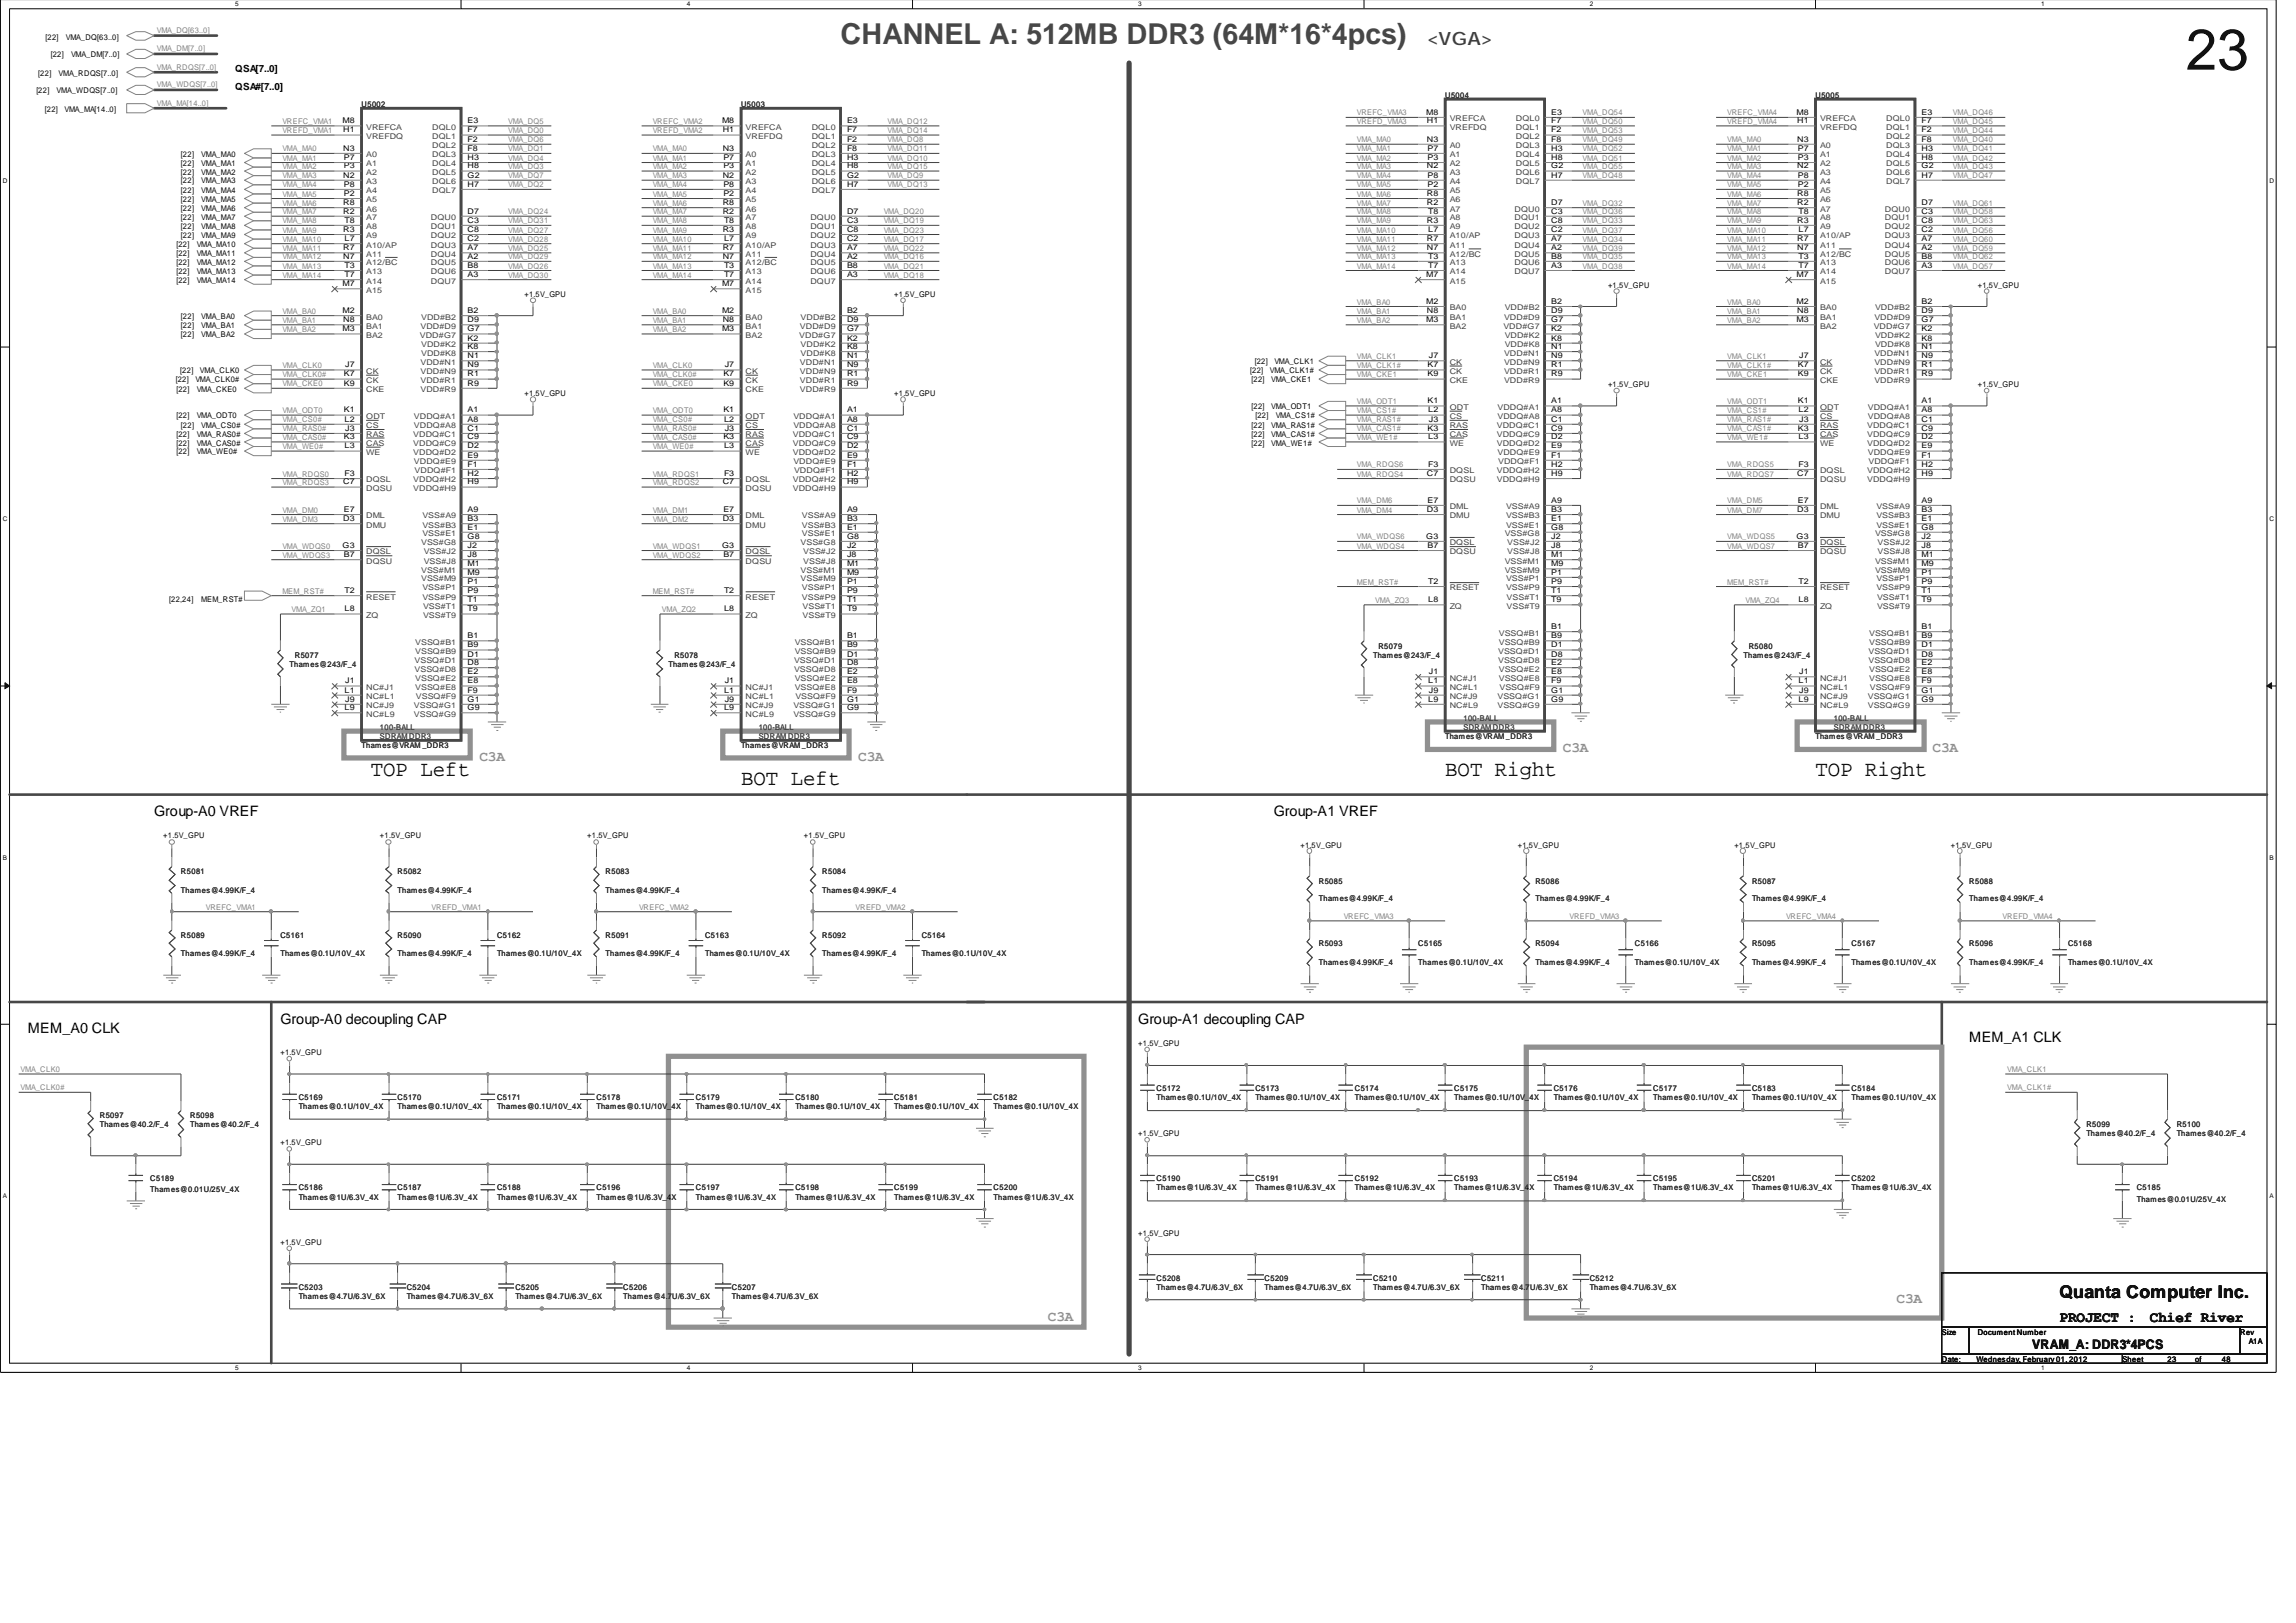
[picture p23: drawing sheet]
<svg xmlns="http://www.w3.org/2000/svg" width="297mm" height="210mm" viewBox="0 0 297 210" stroke-linecap="round" stroke-linejoin="round" font-family="sans-serif">
<defs><g id="words">
<text font-size="7.4" x="282.8" y="9">23</text>
<text font-size="3.7" fill="#474747" x="108.7" y="5.7">CHANNEL A: 512MB DDR3 (64M*16*4pcs)</text>
<g font-size="2.8">
<text x="48" y="100.3">TOP Left</text>
<text x="95.9" y="101.5">BOT Left</text>
<text x="187" y="100.3">BOT Right</text>
<text x="234.9" y="100.3">TOP Right</text>
</g>
<text font-size="2.4" fill="#404040" x="184.7" y="5.9">&lt;VGA&gt;</text>
<text font-size="2.3" x="266.5" y="168">Quanta Computer Inc.</text>
<g font-size="1.9" fill="#909090">
<text x="62" y="98.5">C3A</text>
<text x="111" y="98.5">C3A</text>
<text x="202.2" y="97.3">C3A</text>
<text x="250" y="97.3">C3A</text>
<text x="135.6" y="170.9">C3A</text>
<text x="245.4" y="168.6">C3A</text>
</g>
<g font-size="1.9">
<text x="19.9" y="105.6">Group-A0 VREF</text>
<text x="164.8" y="105.6">Group-A1 VREF</text>
<text x="3.6" y="133.7">MEM_A0 CLK</text>
<text x="36.3" y="132.5">Group-A0 decoupling CAP</text>
<text x="147.3" y="132.5">Group-A1 decoupling CAP</text>
<text x="254.8" y="134.8">MEM_A1 CLK</text>
<text x="266.5" y="171">PROJECT :</text>
<text x="278.1" y="171">Chief River</text>
</g>
<text font-size="1.7" x="262.9" y="174.5">VRAM_A: DDR3*4PCS</text>
<g font-size="1.3">
<text x="30.4" y="9.3">QSA[7..0]</text>
<text x="30.4" y="11.6">QSA#[7..0]</text>
</g>
<g font-size="1">
<text x="5.9" y="5.1">[22]</text>
<text x="8.5" y="5.1">VMA_DQ[63..0]</text>
<text x="5" y="9.8">[22]</text>
<text x="6.6" y="7.4">[22]</text>
<text x="7.6" y="9.8">VMA_RDQS[7..0]</text>
<text x="9.2" y="7.4">VMA_DM[7..0]</text>
<text x="4.7" y="12.1">[22]</text>
<text x="5.8" y="14.4">[22]</text>
<text x="7.3" y="12.1">VMA_WDQS[7..0]</text>
<text x="8.3" y="14.4">VMA_MA[14..0]</text>
<text x="44.3" y="15.9">M8</text>
<text x="44.4" y="17.1">H1</text>
<text x="60.5" y="15.9">E3</text>
<text x="60.5" y="17.1">F7</text>
<text x="93.4" y="15.9">M8</text>
<text x="93.5" y="17.1">H1</text>
<text x="109.6" y="15.9">E3</text>
<text x="109.6" y="17.1">F7</text>
<text x="184.5" y="14.8">M8</text>
<text x="184.6" y="15.9">H1</text>
<text x="200.7" y="14.8">E3</text>
<text x="200.7" y="15.9">F7</text>
<text x="200.7" y="17.1">F2</text>
<text x="232.4" y="14.8">M8</text>
<text x="232.5" y="15.9">H1</text>
<text x="248.6" y="14.8">E3</text>
<text x="248.6" y="15.9">F7</text>
<text x="248.6" y="17.1">F2</text>
<text x="23.4" y="22.6">[22]</text>
<text x="23.4" y="23.7">[22]</text>
<text x="23.4" y="20.3">[22]</text>
<text x="23.4" y="21.5">[22]</text>
<text x="26" y="22.6">VMA_MA2</text>
<text x="26" y="23.7">VMA_MA3</text>
<text x="26" y="20.3">VMA_MA0</text>
<text x="26" y="21.5">VMA_MA1</text>
<text x="44.4" y="23">N2</text>
<text x="44.4" y="19.5">N3</text>
<text x="44.5" y="21.8">P3</text>
<text x="44.5" y="20.7">P7</text>
<text x="60.5" y="18.3">F2</text>
<text x="60.5" y="19.5">F8</text>
<text x="60.5" y="20.7">H3</text>
<text x="60.5" y="21.8">H8</text>
<text x="60.5" y="23">G2</text>
<text x="93.5" y="23">N2</text>
<text x="93.5" y="19.5">N3</text>
<text x="93.6" y="21.8">P3</text>
<text x="93.6" y="20.7">P7</text>
<text x="109.6" y="18.3">F2</text>
<text x="109.6" y="19.5">F8</text>
<text x="109.6" y="20.7">H3</text>
<text x="109.6" y="21.8">H8</text>
<text x="109.6" y="23">G2</text>
<text x="184.6" y="21.8">N2</text>
<text x="184.6" y="18.3">N3</text>
<text x="184.7" y="20.7">P3</text>
<text x="184.7" y="23">P8</text>
<text x="184.7" y="19.5">P7</text>
<text x="200.7" y="18.3">F8</text>
<text x="200.7" y="19.5">H3</text>
<text x="200.7" y="20.7">H8</text>
<text x="200.7" y="21.8">G2</text>
<text x="200.7" y="23">H7</text>
<text x="232.5" y="21.8">N2</text>
<text x="232.5" y="18.3">N3</text>
<text x="232.6" y="20.7">P3</text>
<text x="232.6" y="23">P8</text>
<text x="232.6" y="19.5">P7</text>
<text x="248.6" y="18.3">F8</text>
<text x="248.6" y="19.5">H3</text>
<text x="248.6" y="20.7">H8</text>
<text x="248.6" y="21.8">G2</text>
<text x="248.6" y="23">H7</text>
<text x="23.4" y="24.9">[22]</text>
<text x="23.4" y="26.1">[22]</text>
<text x="23.4" y="27.3">[22]</text>
<text x="23.4" y="28.5">[22]</text>
<text x="23.4" y="29.6">[22]</text>
<text x="26" y="24.9">VMA_MA4</text>
<text x="26" y="26.1">VMA_MA5</text>
<text x="26" y="27.3">VMA_MA6</text>
<text x="26" y="28.5">VMA_MA7</text>
<text x="26" y="29.6">VMA_MA8</text>
<text x="44.4" y="26.5">R8</text>
<text x="44.4" y="27.6">R2</text>
<text x="44.5" y="24.2">P8</text>
<text x="44.5" y="25.3">P2</text>
<text x="44.6" y="28.8">T8</text>
<text x="60.5" y="28.8">C3</text>
<text x="60.5" y="27.6">D7</text>
<text x="60.5" y="24.2">H7</text>
<text x="93.5" y="26.5">R8</text>
<text x="93.5" y="27.6">R2</text>
<text x="93.6" y="24.2">P8</text>
<text x="93.6" y="25.3">P2</text>
<text x="93.7" y="28.8">T8</text>
<text x="109.6" y="24.2">H7</text>
<text x="109.6" y="28.8">C3</text>
<text x="109.6" y="27.6">D7</text>
<text x="184.6" y="25.3">R8</text>
<text x="184.6" y="26.5">R2</text>
<text x="184.6" y="28.8">R3</text>
<text x="184.7" y="24.2">P2</text>
<text x="184.8" y="27.6">T8</text>
<text x="200.7" y="27.6">C3</text>
<text x="200.7" y="28.8">C8</text>
<text x="200.7" y="26.5">D7</text>
<text x="232.5" y="25.3">R8</text>
<text x="232.5" y="26.5">R2</text>
<text x="232.5" y="28.8">R3</text>
<text x="232.6" y="24.2">P2</text>
<text x="232.7" y="27.6">T8</text>
<text x="248.6" y="27.6">C3</text>
<text x="248.6" y="28.8">C8</text>
<text x="248.6" y="26.5">D7</text>
<text x="22.8" y="34.3">[22]</text>
<text x="22.8" y="31.9">[22]</text>
<text x="22.8" y="33.1">[22]</text>
<text x="22.8" y="35.4">[22]</text>
<text x="23.4" y="30.8">[22]</text>
<text x="25.4" y="34.3">VMA_MA12</text>
<text x="25.4" y="31.9">VMA_MA10</text>
<text x="25.4" y="33.1">VMA_MA11</text>
<text x="25.4" y="35.4">VMA_MA13</text>
<text x="26" y="30.8">VMA_MA9</text>
<text x="44.4" y="30">R3</text>
<text x="44.4" y="32.4">R7</text>
<text x="44.4" y="33.5">N7</text>
<text x="44.6" y="31.2">L7</text>
<text x="44.6" y="34.7">T3</text>
<text x="44.6" y="35.8">T7</text>
<text x="60.5" y="30">C8</text>
<text x="60.5" y="31.2">C2</text>
<text x="60.5" y="32.4">A7</text>
<text x="60.5" y="33.5">A2</text>
<text x="60.5" y="34.7">B8</text>
<text x="60.5" y="35.8">A3</text>
<text x="93.5" y="33.5">N7</text>
<text x="93.5" y="30">R3</text>
<text x="93.5" y="32.4">R7</text>
<text x="93.7" y="31.2">L7</text>
<text x="93.7" y="34.7">T3</text>
<text x="93.7" y="35.8">T7</text>
<text x="109.6" y="30">C8</text>
<text x="109.6" y="31.2">C2</text>
<text x="109.6" y="32.4">A7</text>
<text x="109.6" y="33.5">A2</text>
<text x="109.6" y="34.7">B8</text>
<text x="109.6" y="35.8">A3</text>
<text x="184.5" y="35.8">M7</text>
<text x="184.6" y="32.4">N7</text>
<text x="184.6" y="31.2">R7</text>
<text x="184.8" y="30">L7</text>
<text x="184.8" y="33.5">T3</text>
<text x="184.8" y="34.7">T7</text>
<text x="200.7" y="30">C2</text>
<text x="200.7" y="31.2">A7</text>
<text x="200.7" y="32.4">A2</text>
<text x="200.7" y="33.5">B8</text>
<text x="200.7" y="34.7">A3</text>
<text x="232.4" y="35.8">M7</text>
<text x="232.5" y="32.4">N7</text>
<text x="232.5" y="31.2">R7</text>
<text x="232.7" y="30">L7</text>
<text x="232.7" y="33.5">T3</text>
<text x="232.7" y="34.7">T7</text>
<text x="248.6" y="30">C2</text>
<text x="248.6" y="31.2">A7</text>
<text x="248.6" y="32.4">A2</text>
<text x="248.6" y="33.5">B8</text>
<text x="248.6" y="34.7">A3</text>
<text x="22.8" y="36.6">[22]</text>
<text x="23.4" y="41.3">[22]</text>
<text x="25.4" y="36.6">VMA_MA14</text>
<text x="26" y="41.3">VMA_BA0</text>
<text x="44.3" y="40.5">M2</text>
<text x="44.3" y="37">M7</text>
<text x="44.4" y="41.7">N8</text>
<text x="60.5" y="40.5">B2</text>
<text x="60.5" y="41.7">D9</text>
<text x="67.9" y="38.4">+1.5V_GPU</text>
<text x="93.4" y="40.5">M2</text>
<text x="93.4" y="37">M7</text>
<text x="93.5" y="41.7">N8</text>
<text x="109.6" y="40.5">B2</text>
<text x="109.6" y="41.7">D9</text>
<text x="115.7" y="38.4">+1.5V_GPU</text>
<text x="184.5" y="39.3">M2</text>
<text x="184.5" y="41.7">M3</text>
<text x="184.6" y="40.5">N8</text>
<text x="200.7" y="40.5">D9</text>
<text x="200.7" y="39.3">B2</text>
<text x="200.7" y="41.7">G7</text>
<text x="208" y="37.2">+1.5V_GPU</text>
<text x="232.4" y="39.3">M2</text>
<text x="232.4" y="41.7">M3</text>
<text x="232.5" y="40.5">N8</text>
<text x="248.6" y="40.5">D9</text>
<text x="248.6" y="39.3">B2</text>
<text x="248.6" y="41.7">G7</text>
<text x="255.9" y="37.2">+1.5V_GPU</text>
<text x="23.4" y="42.4">[22]</text>
<text x="23.4" y="43.6">[22]</text>
<text x="26" y="42.4">VMA_BA1</text>
<text x="26" y="43.6">VMA_BA2</text>
<text x="44.3" y="42.9">M3</text>
<text x="44.7" y="47.5">J7</text>
<text x="60.5" y="42.9">G7</text>
<text x="60.5" y="44.1">K2</text>
<text x="60.5" y="45.2">K8</text>
<text x="60.5" y="46.3">N1</text>
<text x="60.5" y="47.5">N9</text>
<text x="93.4" y="42.9">M3</text>
<text x="93.8" y="47.5">J7</text>
<text x="109.6" y="42.9">G7</text>
<text x="109.6" y="44.1">K2</text>
<text x="109.6" y="45.2">K8</text>
<text x="109.6" y="46.3">N1</text>
<text x="109.6" y="47.5">N9</text>
<text x="162.3" y="47.1">[22]</text>
<text x="164.9" y="47.1">VMA_CLK1</text>
<text x="184.7" y="47.5">K7</text>
<text x="184.8" y="46.3">J7</text>
<text x="200.7" y="45.2">N1</text>
<text x="200.7" y="46.3">N9</text>
<text x="200.7" y="47.5">R1</text>
<text x="200.7" y="42.9">K2</text>
<text x="200.7" y="44.1">K8</text>
<text x="232.6" y="47.5">K7</text>
<text x="232.8" y="46.3">J7</text>
<text x="248.6" y="45.2">N1</text>
<text x="248.6" y="46.3">N9</text>
<text x="248.6" y="47.5">R1</text>
<text x="248.6" y="42.9">K2</text>
<text x="248.6" y="44.1">K8</text>
<text x="22.7" y="49.5">[22]</text>
<text x="22.8" y="50.7">[22]</text>
<text x="23.3" y="48.3">[22]</text>
<text x="25.3" y="49.5">VMA_CLK0#</text>
<text x="25.4" y="50.7">VMA_CKE0</text>
<text x="25.9" y="48.3">VMA_CLK0</text>
<text x="44.5" y="48.7">K7</text>
<text x="44.5" y="49.9">K9</text>
<text x="44.5" y="53.4">K1</text>
<text x="60.5" y="53.4">A1</text>
<text x="60.5" y="48.7">R1</text>
<text x="60.5" y="49.9">R9</text>
<text x="67.9" y="51.2">+1.5V_GPU</text>
<text x="93.6" y="48.7">K7</text>
<text x="93.6" y="49.9">K9</text>
<text x="93.6" y="53.4">K1</text>
<text x="109.6" y="48.7">R1</text>
<text x="109.6" y="49.9">R9</text>
<text x="109.6" y="53.4">A1</text>
<text x="115.7" y="51.2">+1.5V_GPU</text>
<text x="161.7" y="48.3">[22]</text>
<text x="161.9" y="52.9">[22]</text>
<text x="161.9" y="49.5">[22]</text>
<text x="164.3" y="48.3">VMA_CLK1#</text>
<text x="164.4" y="52.9">VMA_ODT1</text>
<text x="164.4" y="49.5">VMA_CKE1</text>
<text x="184.7" y="48.7">K9</text>
<text x="184.7" y="52.2">K1</text>
<text x="184.8" y="53.4">L2</text>
<text x="200.7" y="48.7">R9</text>
<text x="200.7" y="52.2">A1</text>
<text x="200.7" y="53.4">A8</text>
<text x="208" y="50.1">+1.5V_GPU</text>
<text x="232.6" y="48.7">K9</text>
<text x="232.6" y="52.2">K1</text>
<text x="232.7" y="53.4">L2</text>
<text x="248.6" y="48.7">R9</text>
<text x="248.6" y="52.2">A1</text>
<text x="248.6" y="53.4">A8</text>
<text x="255.9" y="50.1">+1.5V_GPU</text>
<text x="22.8" y="58.8">[22]</text>
<text x="22.8" y="54.1">[22]</text>
<text x="22.8" y="57.7">[22]</text>
<text x="22.8" y="56.5">[22]</text>
<text x="23.4" y="55.3">[22]</text>
<text x="25.4" y="58.8">VMA_WE0#</text>
<text x="25.4" y="54.1">VMA_ODT0</text>
<text x="25.4" y="57.7">VMA_CAS0#</text>
<text x="25.4" y="56.5">VMA_RAS0#</text>
<text x="26" y="55.3">VMA_CS0#</text>
<text x="44.5" y="56.8">K3</text>
<text x="44.6" y="58">L3</text>
<text x="44.6" y="54.6">L2</text>
<text x="44.7" y="55.7">J3</text>
<text x="60.5" y="54.6">A8</text>
<text x="60.5" y="59.2">E9</text>
<text x="60.5" y="55.7">C1</text>
<text x="60.5" y="56.8">C9</text>
<text x="60.5" y="58">D2</text>
<text x="93.6" y="56.8">K3</text>
<text x="93.7" y="58">L3</text>
<text x="93.7" y="54.6">L2</text>
<text x="93.8" y="55.7">J3</text>
<text x="109.6" y="55.7">C1</text>
<text x="109.6" y="56.8">C9</text>
<text x="109.6" y="58">D2</text>
<text x="109.6" y="54.6">A8</text>
<text x="109.6" y="59.2">E9</text>
<text x="161.9" y="57.7">[22]</text>
<text x="161.9" y="56.5">[22]</text>
<text x="161.9" y="55.3">[22]</text>
<text x="162.4" y="54.1">[22]</text>
<text x="164.4" y="57.7">VMA_WE1#</text>
<text x="164.4" y="56.5">VMA_CAS1#</text>
<text x="164.4" y="55.3">VMA_RAS1#</text>
<text x="165" y="54.1">VMA_CS1#</text>
<text x="184.7" y="55.7">K3</text>
<text x="184.8" y="56.8">L3</text>
<text x="184.8" y="54.6">J3</text>
<text x="200.7" y="54.6">C1</text>
<text x="200.7" y="55.7">C9</text>
<text x="200.7" y="56.8">D2</text>
<text x="200.7" y="59.2">F1</text>
<text x="200.7" y="58">E9</text>
<text x="232.6" y="55.7">K3</text>
<text x="232.7" y="56.8">L3</text>
<text x="232.8" y="54.6">J3</text>
<text x="248.6" y="59.2">F1</text>
<text x="248.6" y="54.6">C1</text>
<text x="248.6" y="55.7">C9</text>
<text x="248.6" y="58">E9</text>
<text x="248.6" y="56.8">D2</text>
<text x="44.4" y="62.7">C7</text>
<text x="44.6" y="61.6">F3</text>
<text x="60.5" y="60.4">F1</text>
<text x="60.5" y="61.6">H2</text>
<text x="60.5" y="62.7">H9</text>
<text x="93.5" y="62.7">C7</text>
<text x="93.7" y="61.6">F3</text>
<text x="109.6" y="61.6">H2</text>
<text x="109.6" y="62.7">H9</text>
<text x="109.6" y="60.4">F1</text>
<text x="184.6" y="61.6">C7</text>
<text x="184.7" y="65">E7</text>
<text x="184.8" y="60.4">F3</text>
<text x="200.7" y="60.4">H2</text>
<text x="200.7" y="61.6">H9</text>
<text x="200.7" y="65">A9</text>
<text x="232.5" y="61.6">C7</text>
<text x="232.6" y="65">E7</text>
<text x="232.7" y="60.4">F3</text>
<text x="248.6" y="65">A9</text>
<text x="248.6" y="60.4">H2</text>
<text x="248.6" y="61.6">H9</text>
<text x="44.3" y="70.9">G3</text>
<text x="44.4" y="67.4">D3</text>
<text x="44.5" y="66.2">E7</text>
<text x="60.5" y="70.9">J2</text>
<text x="60.5" y="66.2">A9</text>
<text x="60.5" y="68.5">E1</text>
<text x="60.5" y="67.4">B3</text>
<text x="60.5" y="69.7">G8</text>
<text x="93.4" y="70.9">G3</text>
<text x="93.5" y="67.4">D3</text>
<text x="93.6" y="66.2">E7</text>
<text x="109.6" y="69.7">G8</text>
<text x="109.6" y="70.9">J2</text>
<text x="109.6" y="66.2">A9</text>
<text x="109.6" y="68.5">E1</text>
<text x="109.6" y="67.4">B3</text>
<text x="184.5" y="69.7">G3</text>
<text x="184.6" y="66.2">D3</text>
<text x="184.7" y="70.9">B7</text>
<text x="200.7" y="68.5">G8</text>
<text x="200.7" y="69.7">J2</text>
<text x="200.7" y="70.9">J8</text>
<text x="200.7" y="67.4">E1</text>
<text x="200.7" y="66.2">B3</text>
<text x="232.4" y="69.7">G3</text>
<text x="232.5" y="66.2">D3</text>
<text x="232.6" y="70.9">B7</text>
<text x="248.6" y="69.7">J2</text>
<text x="248.6" y="70.9">J8</text>
<text x="248.6" y="67.4">E1</text>
<text x="248.6" y="66.2">B3</text>
<text x="248.6" y="68.5">G8</text>
<text x="21.9" y="77.8">[22,24]</text>
<text x="26" y="77.8">MEM_RST#</text>
<text x="44.5" y="72.1">B7</text>
<text x="44.6" y="76.7">T2</text>
<text x="60.5" y="72.1">J8</text>
<text x="60.5" y="77.9">T1</text>
<text x="60.5" y="75.5">P1</text>
<text x="60.5" y="76.7">P9</text>
<text x="60.5" y="73.3">M1</text>
<text x="60.5" y="74.4">M9</text>
<text x="93.6" y="72.1">B7</text>
<text x="93.7" y="76.7">T2</text>
<text x="109.6" y="73.3">M1</text>
<text x="109.6" y="74.4">M9</text>
<text x="109.6" y="72.1">J8</text>
<text x="109.6" y="77.9">T1</text>
<text x="109.6" y="75.5">P1</text>
<text x="109.6" y="76.7">P9</text>
<text x="184.8" y="75.5">T2</text>
<text x="184.8" y="77.9">L8</text>
<text x="200.7" y="72.1">M1</text>
<text x="200.7" y="73.3">M9</text>
<text x="200.7" y="76.7">T1</text>
<text x="200.7" y="77.9">T9</text>
<text x="200.7" y="74.4">P1</text>
<text x="200.7" y="75.5">P9</text>
<text x="232.7" y="75.5">T2</text>
<text x="232.7" y="77.9">L8</text>
<text x="248.6" y="72.1">M1</text>
<text x="248.6" y="73.3">M9</text>
<text x="248.6" y="74.4">P1</text>
<text x="248.6" y="75.5">P9</text>
<text x="248.6" y="76.7">T1</text>
<text x="248.6" y="77.9">T9</text>
<text x="44.6" y="79.1">L8</text>
<text x="60.5" y="79.1">T9</text>
<text x="60.5" y="82.6">B1</text>
<text x="60.5" y="83.8">B9</text>
<text x="93.7" y="79.1">L8</text>
<text x="109.6" y="79.1">T9</text>
<text x="109.6" y="82.6">B1</text>
<text x="109.6" y="83.8">B9</text>
<text x="200.7" y="83.8">D1</text>
<text x="200.7" y="81.4">B1</text>
<text x="200.7" y="82.6">B9</text>
<text x="248.6" y="81.4">B1</text>
<text x="248.6" y="82.6">B9</text>
<text x="248.6" y="83.8">D1</text>
<text x="44.6" y="89.6">L1</text>
<text x="44.7" y="88.4">J1</text>
<text x="60.5" y="89.6">F9</text>
<text x="60.5" y="87.2">E2</text>
<text x="60.5" y="88.4">E8</text>
<text x="60.5" y="84.9">D1</text>
<text x="60.5" y="86">D8</text>
<text x="93.7" y="89.6">L1</text>
<text x="93.8" y="88.4">J1</text>
<text x="109.6" y="89.6">F9</text>
<text x="109.6" y="84.9">D1</text>
<text x="109.6" y="86">D8</text>
<text x="109.6" y="87.2">E2</text>
<text x="109.6" y="88.4">E8</text>
<text x="184.8" y="88.4">L1</text>
<text x="184.8" y="87.2">J1</text>
<text x="184.8" y="89.6">J9</text>
<text x="200.7" y="84.9">D8</text>
<text x="200.7" y="88.4">F9</text>
<text x="200.7" y="86">E2</text>
<text x="200.7" y="87.2">E8</text>
<text x="200.7" y="89.6">G1</text>
<text x="232.7" y="88.4">L1</text>
<text x="232.8" y="87.2">J1</text>
<text x="232.8" y="89.6">J9</text>
<text x="248.6" y="86">E2</text>
<text x="248.6" y="87.2">E8</text>
<text x="248.6" y="88.4">F9</text>
<text x="248.6" y="84.9">D8</text>
<text x="248.6" y="89.6">G1</text>
<text x="44.6" y="91.9">L9</text>
<text x="44.7" y="90.8">J9</text>
<text x="60.5" y="90.8">G1</text>
<text x="60.5" y="91.9">G9</text>
<text x="93.7" y="91.9">L9</text>
<text x="93.8" y="90.8">J9</text>
<text x="109.6" y="90.8">G1</text>
<text x="109.6" y="91.9">G9</text>
<text x="184.8" y="90.8">L9</text>
<text x="200.7" y="90.8">G9</text>
<text x="232.7" y="90.8">L9</text>
<text x="248.6" y="90.8">G9</text>
<text x="21.1" y="108.5">+1.5V_GPU</text>
<text x="49.1" y="108.5">+1.5V_GPU</text>
<text x="76" y="108.5">+1.5V_GPU</text>
<text x="104" y="108.5">+1.5V_GPU</text>
<text x="168.3" y="109.7">+1.5V_GPU</text>
<text x="196.4" y="109.7">+1.5V_GPU</text>
<text x="224.4" y="109.7">+1.5V_GPU</text>
<text x="252.4" y="109.7">+1.5V_GPU</text>
<text x="36.3" y="136.5">+1.5V_GPU</text>
<text x="147.3" y="135.3">+1.5V_GPU</text>
<text x="36.3" y="148.2">+1.5V_GPU</text>
<text x="147.3" y="147">+1.5V_GPU</text>
<text x="36.3" y="161">+1.5V_GPU</text>
<text x="147.3" y="159.9">+1.5V_GPU</text>
<text x="251.2" y="172.7">Size</text>
<text x="255.9" y="172.7">Document Number</text>
<text x="289.8" y="172.7">Rev</text>
<text x="290.9" y="173.9">A1A</text>
<text x="251.2" y="176.2">Date:</text>
<text x="255.7" y="176.2">Wednesday, February 01, 2012</text>
<text x="274.6" y="176.2">Sheet</text>
<text x="280.4" y="176.2">23</text>
<text x="284" y="176.2">of</text>
<text x="287.4" y="176.2">48</text>
</g>
<g font-size="1" fill="#818181">
<text x="20.3" y="4.3">VMA_DQ[63..0]</text>
<text x="20.3" y="6.6">VMA_DM[7..0]</text>
<text x="20.3" y="11.3">VMA_WDQS[7..0]</text>
<text x="20.3" y="9">VMA_RDQS[7..0]</text>
<text x="20.3" y="13.7">VMA_MA[14..0]</text>
<text x="36.5" y="16">VREFC_VMA1</text>
<text x="36.5" y="17.2">VREFD_VMA1</text>
<text x="65.7" y="17.2">VMA_DQ0</text>
<text x="65.7" y="16">VMA_DQ5</text>
<text x="84.4" y="16">VREFC_VMA2</text>
<text x="84.4" y="17.2">VREFD_VMA2</text>
<text x="114.8" y="17.2">VMA_DQ14</text>
<text x="114.8" y="16">VMA_DQ12</text>
<text x="175.5" y="14.9">VREFC_VMA3</text>
<text x="175.5" y="16">VREFD_VMA3</text>
<text x="204.7" y="17.2">VMA_DQ53</text>
<text x="204.7" y="14.9">VMA_DQ54</text>
<text x="204.7" y="16">VMA_DQ50</text>
<text x="223.4" y="14.9">VREFC_VMA4</text>
<text x="223.4" y="16">VREFD_VMA4</text>
<text x="252.7" y="16">VMA_DQ45</text>
<text x="252.7" y="17.2">VMA_DQ44</text>
<text x="252.7" y="14.9">VMA_DQ46</text>
<text x="36.5" y="23.1">VMA_MA3</text>
<text x="36.5" y="20.8">VMA_MA1</text>
<text x="36.5" y="21.9">VMA_MA2</text>
<text x="36.5" y="19.6">VMA_MA0</text>
<text x="65.7" y="21.9">VMA_DQ3</text>
<text x="65.7" y="19.6">VMA_DQ1</text>
<text x="65.7" y="18.4">VMA_DQ6</text>
<text x="65.7" y="23.1">VMA_DQ7</text>
<text x="65.7" y="20.8">VMA_DQ4</text>
<text x="84.4" y="23.1">VMA_MA3</text>
<text x="84.4" y="20.8">VMA_MA1</text>
<text x="84.4" y="21.9">VMA_MA2</text>
<text x="84.4" y="19.6">VMA_MA0</text>
<text x="114.8" y="19.6">VMA_DQ11</text>
<text x="114.8" y="21.9">VMA_DQ15</text>
<text x="114.8" y="20.8">VMA_DQ10</text>
<text x="114.8" y="23.1">VMA_DQ9</text>
<text x="114.8" y="18.4">VMA_DQ8</text>
<text x="175.5" y="21.9">VMA_MA3</text>
<text x="175.5" y="23.1">VMA_MA4</text>
<text x="175.5" y="19.6">VMA_MA1</text>
<text x="175.5" y="20.8">VMA_MA2</text>
<text x="175.5" y="18.4">VMA_MA0</text>
<text x="204.7" y="19.6">VMA_DQ52</text>
<text x="204.7" y="21.9">VMA_DQ55</text>
<text x="204.7" y="23.1">VMA_DQ48</text>
<text x="204.7" y="20.8">VMA_DQ51</text>
<text x="204.7" y="18.4">VMA_DQ49</text>
<text x="223.4" y="21.9">VMA_MA3</text>
<text x="223.4" y="23.1">VMA_MA4</text>
<text x="223.4" y="19.6">VMA_MA1</text>
<text x="223.4" y="20.8">VMA_MA2</text>
<text x="223.4" y="18.4">VMA_MA0</text>
<text x="252.7" y="18.4">VMA_DQ40</text>
<text x="252.7" y="19.6">VMA_DQ41</text>
<text x="252.7" y="21.9">VMA_DQ43</text>
<text x="252.7" y="23.1">VMA_DQ47</text>
<text x="252.7" y="20.8">VMA_DQ42</text>
<text x="36.5" y="28.9">VMA_MA8</text>
<text x="36.5" y="27.7">VMA_MA7</text>
<text x="36.5" y="26.6">VMA_MA6</text>
<text x="36.5" y="24.2">VMA_MA4</text>
<text x="36.5" y="25.4">VMA_MA5</text>
<text x="65.7" y="27.7">VMA_DQ24</text>
<text x="65.7" y="28.9">VMA_DQ31</text>
<text x="65.7" y="24.2">VMA_DQ2</text>
<text x="84.4" y="28.9">VMA_MA8</text>
<text x="84.4" y="27.7">VMA_MA7</text>
<text x="84.4" y="26.6">VMA_MA6</text>
<text x="84.4" y="24.2">VMA_MA4</text>
<text x="84.4" y="25.4">VMA_MA5</text>
<text x="114.3" y="28.9">VMA_DQ19</text>
<text x="114.3" y="27.7">VMA_DQ20</text>
<text x="114.8" y="24.2">VMA_DQ13</text>
<text x="175.5" y="28.9">VMA_MA9</text>
<text x="175.5" y="27.7">VMA_MA8</text>
<text x="175.5" y="26.6">VMA_MA7</text>
<text x="175.5" y="25.4">VMA_MA6</text>
<text x="175.5" y="24.2">VMA_MA5</text>
<text x="204.7" y="27.7">VMA_DQ36</text>
<text x="204.7" y="28.9">VMA_DQ33</text>
<text x="204.7" y="26.6">VMA_DQ32</text>
<text x="223.4" y="28.9">VMA_MA9</text>
<text x="223.4" y="27.7">VMA_MA8</text>
<text x="223.4" y="26.6">VMA_MA7</text>
<text x="223.4" y="25.4">VMA_MA6</text>
<text x="223.4" y="24.2">VMA_MA5</text>
<text x="252.7" y="26.6">VMA_DQ61</text>
<text x="252.7" y="28.9">VMA_DQ63</text>
<text x="252.7" y="27.7">VMA_DQ58</text>
<text x="36.5" y="32.5">VMA_MA11</text>
<text x="36.5" y="30.1">VMA_MA9</text>
<text x="36.5" y="31.3">VMA_MA10</text>
<text x="36.5" y="33.6">VMA_MA12</text>
<text x="36.5" y="34.7">VMA_MA13</text>
<text x="36.5" y="35.9">VMA_MA14</text>
<text x="65.7" y="30.1">VMA_DQ27</text>
<text x="65.7" y="34.7">VMA_DQ26</text>
<text x="65.7" y="32.5">VMA_DQ25</text>
<text x="65.7" y="35.9">VMA_DQ30</text>
<text x="65.7" y="33.6">VMA_DQ29</text>
<text x="65.7" y="31.3">VMA_DQ28</text>
<text x="84.4" y="32.5">VMA_MA11</text>
<text x="84.4" y="30.1">VMA_MA9</text>
<text x="84.4" y="31.3">VMA_MA10</text>
<text x="84.4" y="33.6">VMA_MA12</text>
<text x="84.4" y="34.7">VMA_MA13</text>
<text x="84.4" y="35.9">VMA_MA14</text>
<text x="114.3" y="33.6">VMA_DQ16</text>
<text x="114.3" y="31.3">VMA_DQ17</text>
<text x="114.3" y="35.9">VMA_DQ18</text>
<text x="114.3" y="32.5">VMA_DQ22</text>
<text x="114.3" y="30.1">VMA_DQ23</text>
<text x="114.3" y="34.7">VMA_DQ21</text>
<text x="175.5" y="31.3">VMA_MA11</text>
<text x="175.5" y="30.1">VMA_MA10</text>
<text x="175.5" y="32.5">VMA_MA12</text>
<text x="175.5" y="33.6">VMA_MA13</text>
<text x="175.5" y="34.7">VMA_MA14</text>
<text x="204.7" y="34.7">VMA_DQ38</text>
<text x="204.7" y="30.1">VMA_DQ37</text>
<text x="204.7" y="33.6">VMA_DQ35</text>
<text x="204.7" y="32.5">VMA_DQ39</text>
<text x="204.7" y="31.3">VMA_DQ34</text>
<text x="223.4" y="31.3">VMA_MA11</text>
<text x="223.4" y="30.1">VMA_MA10</text>
<text x="223.4" y="32.5">VMA_MA12</text>
<text x="223.4" y="33.6">VMA_MA13</text>
<text x="223.4" y="34.7">VMA_MA14</text>
<text x="252.7" y="30.1">VMA_DQ56</text>
<text x="252.7" y="34.7">VMA_DQ57</text>
<text x="252.7" y="33.6">VMA_DQ62</text>
<text x="252.7" y="31.3">VMA_DQ60</text>
<text x="252.7" y="32.5">VMA_DQ59</text>
<text x="36.5" y="40.6">VMA_BA0</text>
<text x="36.5" y="41.8">VMA_BA1</text>
<text x="84.4" y="40.6">VMA_BA0</text>
<text x="84.4" y="41.8">VMA_BA1</text>
<text x="175.5" y="39.4">VMA_BA0</text>
<text x="175.5" y="40.6">VMA_BA1</text>
<text x="175.5" y="41.8">VMA_BA2</text>
<text x="223.4" y="39.4">VMA_BA0</text>
<text x="223.4" y="40.6">VMA_BA1</text>
<text x="223.4" y="41.8">VMA_BA2</text>
<text x="36.5" y="43">VMA_BA2</text>
<text x="36.5" y="47.6">VMA_CLK0</text>
<text x="84.4" y="43">VMA_BA2</text>
<text x="84.4" y="47.6">VMA_CLK0</text>
<text x="175.5" y="46.4">VMA_CLK1</text>
<text x="175.5" y="47.6">VMA_CLK1#</text>
<text x="223.4" y="46.4">VMA_CLK1</text>
<text x="223.4" y="47.6">VMA_CLK1#</text>
<text x="36.5" y="50">VMA_CKE0</text>
<text x="36.5" y="53.5">VMA_ODT0</text>
<text x="36.5" y="48.8">VMA_CLK0#</text>
<text x="84.4" y="50">VMA_CKE0</text>
<text x="84.4" y="53.5">VMA_ODT0</text>
<text x="84.4" y="48.8">VMA_CLK0#</text>
<text x="175.5" y="52.3">VMA_ODT1</text>
<text x="175.5" y="48.8">VMA_CKE1</text>
<text x="175.5" y="53.5">VMA_CS1#</text>
<text x="223.4" y="52.3">VMA_ODT1</text>
<text x="223.4" y="48.8">VMA_CKE1</text>
<text x="223.4" y="53.5">VMA_CS1#</text>
<text x="36.5" y="58.1">VMA_WE0#</text>
<text x="36.5" y="54.6">VMA_CS0#</text>
<text x="36.5" y="56.9">VMA_CAS0#</text>
<text x="36.5" y="55.8">VMA_RAS0#</text>
<text x="84.4" y="58.1">VMA_WE0#</text>
<text x="84.4" y="54.6">VMA_CS0#</text>
<text x="84.4" y="56.9">VMA_CAS0#</text>
<text x="84.4" y="55.8">VMA_RAS0#</text>
<text x="175.5" y="56.9">VMA_WE1#</text>
<text x="175.5" y="55.8">VMA_CAS1#</text>
<text x="175.5" y="54.6">VMA_RAS1#</text>
<text x="223.4" y="56.9">VMA_WE1#</text>
<text x="223.4" y="55.8">VMA_CAS1#</text>
<text x="223.4" y="54.6">VMA_RAS1#</text>
<text x="36.5" y="61.7">VMA_RDQS0</text>
<text x="36.5" y="62.8">VMA_RDQS3</text>
<text x="84.4" y="61.7">VMA_RDQS1</text>
<text x="84.4" y="62.8">VMA_RDQS2</text>
<text x="175.5" y="65.1">VMA_DM6</text>
<text x="175.5" y="60.5">VMA_RDQS6</text>
<text x="175.5" y="61.7">VMA_RDQS4</text>
<text x="223.4" y="65.1">VMA_DM5</text>
<text x="223.4" y="61.7">VMA_RDQS7</text>
<text x="223.4" y="60.5">VMA_RDQS5</text>
<text x="36.5" y="67.5">VMA_DM3</text>
<text x="36.5" y="66.3">VMA_DM0</text>
<text x="36.5" y="71">VMA_WDQS0</text>
<text x="84.4" y="67.5">VMA_DM2</text>
<text x="84.4" y="71">VMA_WDQS1</text>
<text x="84.4" y="66.3">VMA_DM1</text>
<text x="175.5" y="69.8">VMA_WDQS6</text>
<text x="175.5" y="71">VMA_WDQS4</text>
<text x="175.5" y="66.3">VMA_DM4</text>
<text x="223.4" y="66.3">VMA_DM7</text>
<text x="223.4" y="71">VMA_WDQS7</text>
<text x="223.4" y="69.8">VMA_WDQS5</text>
<text x="36.5" y="76.8">MEM_RST#</text>
<text x="36.5" y="72.2">VMA_WDQS3</text>
<text x="84.4" y="76.8">MEM_RST#</text>
<text x="84.4" y="72.2">VMA_WDQS2</text>
<text x="175.5" y="75.6">MEM_RST#</text>
<text x="223.4" y="75.6">MEM_RST#</text>
<text x="37.7" y="79.2">VMA_ZQ1</text>
<text x="85.6" y="79.2">VMA_ZQ2</text>
<text x="177.9" y="78">VMA_ZQ3</text>
<text x="225.8" y="78">VMA_ZQ4</text>
<text x="26.6" y="117.7">VREFC_VMA1</text>
<text x="55.8" y="117.7">VREFD_VMA1</text>
<text x="82.7" y="117.7">VREFC_VMA2</text>
<text x="110.7" y="117.7">VREFD_VMA2</text>
<text x="173.8" y="118.9">VREFC_VMA3</text>
<text x="203" y="118.9">VREFD_VMA3</text>
<text x="231.1" y="118.9">VREFC_VMA4</text>
<text x="259.1" y="118.9">VREFD_VMA4</text>
<text x="2.7" y="138.7">VMA_CLK0</text>
<text x="2.7" y="141.1">VMA_CLK0#</text>
<text x="259.7" y="138.7">VMA_CLK1</text>
<text x="259.7" y="141.1">VMA_CLK1#</text>
</g>
<g font-size="1" fill="#232323">
<text x="46.8" y="13.8">U5002</text>
<text x="95.9" y="13.8">U5003</text>
<text x="187" y="12.6">U5004</text>
<text x="234.9" y="12.6">U5005</text>
<text x="178.3" y="83.9">R5079</text>
<text x="226.2" y="83.9">R5080</text>
<text x="37.5" y="86.3">Thames@243/F_4</text>
<text x="38.1" y="85.1">R5077</text>
<text x="86.5" y="86.3">Thames@243/F_4</text>
<text x="87.2" y="85.1">R5078</text>
<text x="177.7" y="85.1">Thames@243/F_4</text>
<text x="225.6" y="85.1">Thames@243/F_4</text>
<text x="187" y="95.6">Thames@VRAM _DDR3</text>
<text x="234.9" y="95.6">Thames@VRAM _DDR3</text>
<text x="46.8" y="96.8">Thames@VRAM _DDR3</text>
<text x="95.9" y="96.8">Thames@VRAM _DDR3</text>
<text x="23.4" y="113.1">R5081</text>
<text x="51.4" y="113.1">R5082</text>
<text x="78.4" y="113.1">R5083</text>
<text x="106.4" y="113.1">R5084</text>
<text x="23.4" y="115.5">Thames@4.99K/F_4</text>
<text x="51.4" y="115.5">Thames@4.99K/F_4</text>
<text x="78.4" y="115.5">Thames@4.99K/F_4</text>
<text x="106.4" y="115.5">Thames@4.99K/F_4</text>
<text x="170.6" y="114.3">R5085</text>
<text x="170.6" y="116.6">Thames@4.99K/F_4</text>
<text x="198.6" y="114.3">R5086</text>
<text x="198.6" y="116.6">Thames@4.99K/F_4</text>
<text x="226.7" y="114.3">R5087</text>
<text x="226.7" y="116.6">Thames@4.99K/F_4</text>
<text x="254.8" y="114.3">R5088</text>
<text x="254.8" y="116.6">Thames@4.99K/F_4</text>
<text x="23.4" y="121.3">R5089</text>
<text x="23.4" y="123.6">Thames@4.99K/F_4</text>
<text x="36.3" y="121.3">C5161</text>
<text x="36.3" y="123.6">Thames@0.1U/10V_4X</text>
<text x="51.4" y="121.3">R5090</text>
<text x="51.4" y="123.6">Thames@4.99K/F_4</text>
<text x="64.3" y="121.3">C5162</text>
<text x="64.3" y="123.6">Thames@0.1U/10V_4X</text>
<text x="78.4" y="121.3">R5091</text>
<text x="78.4" y="123.6">Thames@4.99K/F_4</text>
<text x="91.2" y="121.3">C5163</text>
<text x="91.2" y="123.6">Thames@0.1U/10V_4X</text>
<text x="106.4" y="121.3">R5092</text>
<text x="106.4" y="123.6">Thames@4.99K/F_4</text>
<text x="119.2" y="121.3">C5164</text>
<text x="119.2" y="123.6">Thames@0.1U/10V_4X</text>
<text x="170.6" y="122.4">R5093</text>
<text x="170.6" y="124.8">Thames@4.99K/F_4</text>
<text x="183.5" y="122.4">C5165</text>
<text x="183.5" y="124.8">Thames@0.1U/10V_4X</text>
<text x="198.6" y="122.4">R5094</text>
<text x="198.6" y="124.8">Thames@4.99K/F_4</text>
<text x="211.5" y="122.4">C5166</text>
<text x="211.5" y="124.8">Thames@0.1U/10V_4X</text>
<text x="226.7" y="122.4">R5095</text>
<text x="226.7" y="124.8">Thames@4.99K/F_4</text>
<text x="239.5" y="122.4">C5167</text>
<text x="239.5" y="124.8">Thames@0.1U/10V_4X</text>
<text x="254.8" y="122.4">R5096</text>
<text x="254.8" y="124.8">Thames@4.99K/F_4</text>
<text x="267.6" y="122.4">C5168</text>
<text x="267.6" y="124.8">Thames@0.1U/10V_4X</text>
<text x="38.7" y="142.3">C5169</text>
<text x="38.7" y="143.5">Thames@0.1U/10V_4X</text>
<text x="51.4" y="142.3">C5170</text>
<text x="51.4" y="143.5">Thames@0.1U/10V_4X</text>
<text x="64.3" y="142.3">C5171</text>
<text x="64.3" y="143.5">Thames@0.1U/10V_4X</text>
<text x="77.2" y="142.3">C5178</text>
<text x="77.2" y="143.5">Thames@0.1U/10V_4X</text>
<text x="90" y="142.3">C5179</text>
<text x="90" y="143.5">Thames@0.1U/10V_4X</text>
<text x="102.9" y="142.3">C5180</text>
<text x="102.9" y="143.5">Thames@0.1U/10V_4X</text>
<text x="115.7" y="142.3">C5181</text>
<text x="115.7" y="143.5">Thames@0.1U/10V_4X</text>
<text x="128.6" y="142.3">C5182</text>
<text x="128.6" y="143.5">Thames@0.1U/10V_4X</text>
<text x="149.6" y="141.2">C5172</text>
<text x="149.6" y="142.3">Thames@0.1U/10V_4X</text>
<text x="162.4" y="141.2">C5173</text>
<text x="162.4" y="142.3">Thames@0.1U/10V_4X</text>
<text x="175.3" y="141.2">C5174</text>
<text x="175.3" y="142.3">Thames@0.1U/10V_4X</text>
<text x="188.1" y="141.2">C5175</text>
<text x="188.1" y="142.3">Thames@0.1U/10V_4X</text>
<text x="201" y="141.2">C5176</text>
<text x="201" y="142.3">Thames@0.1U/10V_4X</text>
<text x="213.9" y="141.2">C5177</text>
<text x="213.9" y="142.3">Thames@0.1U/10V_4X</text>
<text x="226.7" y="141.2">C5183</text>
<text x="226.7" y="142.3">Thames@0.1U/10V_4X</text>
<text x="239.5" y="141.2">C5184</text>
<text x="239.5" y="142.3">Thames@0.1U/10V_4X</text>
<text x="12.9" y="144.7">R5097</text>
<text x="12.9" y="145.8">Thames@40.2/F_4</text>
<text x="24.6" y="144.7">R5098</text>
<text x="24.6" y="145.8">Thames@40.2/F_4</text>
<text x="269.9" y="145.8">R5099</text>
<text x="269.9" y="147">Thames@40.2/F_4</text>
<text x="281.6" y="145.8">R5100</text>
<text x="281.6" y="147">Thames@40.2/F_4</text>
<text x="19.4" y="152.8">C5189</text>
<text x="19.4" y="154.3">Thames@0.01U/25V_4X</text>
<text x="38.7" y="154">C5186</text>
<text x="38.7" y="155.2">Thames@1U/6.3V_4X</text>
<text x="51.4" y="154">C5187</text>
<text x="51.4" y="155.2">Thames@1U/6.3V_4X</text>
<text x="64.3" y="154">C5188</text>
<text x="64.3" y="155.2">Thames@1U/6.3V_4X</text>
<text x="77.2" y="154">C5196</text>
<text x="77.2" y="155.2">Thames@1U/6.3V_4X</text>
<text x="90" y="154">C5197</text>
<text x="90" y="155.2">Thames@1U/6.3V_4X</text>
<text x="102.9" y="154">C5198</text>
<text x="102.9" y="155.2">Thames@1U/6.3V_4X</text>
<text x="115.7" y="154">C5199</text>
<text x="115.7" y="155.2">Thames@1U/6.3V_4X</text>
<text x="128.6" y="154">C5200</text>
<text x="128.6" y="155.2">Thames@1U/6.3V_4X</text>
<text x="149.6" y="152.8">C5190</text>
<text x="149.6" y="154">Thames@1U/6.3V_4X</text>
<text x="162.4" y="152.8">C5191</text>
<text x="162.4" y="154">Thames@1U/6.3V_4X</text>
<text x="175.3" y="152.8">C5192</text>
<text x="175.3" y="154">Thames@1U/6.3V_4X</text>
<text x="188.1" y="152.8">C5193</text>
<text x="188.1" y="154">Thames@1U/6.3V_4X</text>
<text x="201" y="152.8">C5194</text>
<text x="201" y="154">Thames@1U/6.3V_4X</text>
<text x="213.9" y="152.8">C5195</text>
<text x="213.9" y="154">Thames@1U/6.3V_4X</text>
<text x="226.7" y="152.8">C5201</text>
<text x="226.7" y="154">Thames@1U/6.3V_4X</text>
<text x="239.5" y="152.8">C5202</text>
<text x="239.5" y="154">Thames@1U/6.3V_4X</text>
<text x="276.4" y="154">C5185</text>
<text x="276.4" y="155.5">Thames@0.01U/25V_4X</text>
<text x="38.7" y="166.9">C5203</text>
<text x="52.6" y="166.9">C5204</text>
<text x="66.7" y="166.9">C5205</text>
<text x="80.6" y="166.9">C5206</text>
<text x="94.7" y="166.9">C5207</text>
<text x="149.6" y="165.7">C5208</text>
<text x="149.6" y="166.9">Thames@4.7U/6.3V_6X</text>
<text x="163.6" y="165.7">C5209</text>
<text x="163.6" y="166.9">Thames@4.7U/6.3V_6X</text>
<text x="177.7" y="165.7">C5210</text>
<text x="177.7" y="166.9">Thames@4.7U/6.3V_6X</text>
<text x="191.6" y="165.7">C5211</text>
<text x="191.6" y="166.9">Thames@4.7U/6.3V_6X</text>
<text x="205.7" y="165.7">C5212</text>
<text x="205.7" y="166.9">Thames@4.7U/6.3V_6X</text>
<text x="38.7" y="168.1">Thames@4.7U/6.3V_6X</text>
<text x="52.6" y="168.1">Thames@4.7U/6.3V_6X</text>
<text x="66.7" y="168.1">Thames@4.7U/6.3V_6X</text>
<text x="80.6" y="168.1">Thames@4.7U/6.3V_6X</text>
<text x="94.7" y="168.1">Thames@4.7U/6.3V_6X</text>
</g>
<g font-size="1" fill="#414141">
<text x="47.4" y="16.8">VREFCA</text>
<text x="47.4" y="18">VREFDQ</text>
<text x="55.9" y="16.8">DQL0</text>
<text x="55.9" y="18">DQL1</text>
<text x="96.5" y="16.8">VREFCA</text>
<text x="96.5" y="18">VREFDQ</text>
<text x="105" y="16.8">DQL0</text>
<text x="105" y="18">DQL1</text>
<text x="187.6" y="15.7">VREFCA</text>
<text x="187.6" y="16.8">VREFDQ</text>
<text x="196.1" y="15.7">DQL0</text>
<text x="196.1" y="16.8">DQL1</text>
<text x="196.1" y="18">DQL2</text>
<text x="235.5" y="15.7">VREFCA</text>
<text x="235.5" y="16.8">VREFDQ</text>
<text x="244" y="15.7">DQL0</text>
<text x="244" y="16.8">DQL1</text>
<text x="244" y="18">DQL2</text>
<text x="47.4" y="22.6">A2</text>
<text x="47.4" y="23.8">A3</text>
<text x="47.4" y="20.4">A0</text>
<text x="47.4" y="21.5">A1</text>
<text x="55.9" y="19.2">DQL2</text>
<text x="55.9" y="20.4">DQL3</text>
<text x="55.9" y="21.5">DQL4</text>
<text x="55.9" y="22.6">DQL5</text>
<text x="55.9" y="23.8">DQL6</text>
<text x="96.5" y="22.6">A2</text>
<text x="96.5" y="23.8">A3</text>
<text x="96.5" y="20.4">A0</text>
<text x="96.5" y="21.5">A1</text>
<text x="105" y="19.2">DQL2</text>
<text x="105" y="20.4">DQL3</text>
<text x="105" y="21.5">DQL4</text>
<text x="105" y="22.6">DQL5</text>
<text x="105" y="23.8">DQL6</text>
<text x="187.6" y="21.5">A2</text>
<text x="187.6" y="22.6">A3</text>
<text x="187.6" y="23.8">A4</text>
<text x="187.6" y="19.2">A0</text>
<text x="187.6" y="20.4">A1</text>
<text x="196.1" y="19.2">DQL3</text>
<text x="196.1" y="20.4">DQL4</text>
<text x="196.1" y="21.5">DQL5</text>
<text x="196.1" y="22.6">DQL6</text>
<text x="196.1" y="23.8">DQL7</text>
<text x="235.5" y="21.5">A2</text>
<text x="235.5" y="22.6">A3</text>
<text x="235.5" y="23.8">A4</text>
<text x="235.5" y="19.2">A0</text>
<text x="235.5" y="20.4">A1</text>
<text x="244" y="19.2">DQL3</text>
<text x="244" y="20.4">DQL4</text>
<text x="244" y="21.5">DQL5</text>
<text x="244" y="22.6">DQL6</text>
<text x="244" y="23.8">DQL7</text>
<text x="47.4" y="25">A4</text>
<text x="47.4" y="26.2">A5</text>
<text x="47.4" y="27.4">A6</text>
<text x="47.4" y="28.5">A7</text>
<text x="47.4" y="29.7">A8</text>
<text x="55.8" y="29.7">DQU1</text>
<text x="55.8" y="28.5">DQU0</text>
<text x="55.9" y="25">DQL7</text>
<text x="96.5" y="25">A4</text>
<text x="96.5" y="26.2">A5</text>
<text x="96.5" y="27.4">A6</text>
<text x="96.5" y="28.5">A7</text>
<text x="96.5" y="29.7">A8</text>
<text x="104.8" y="29.7">DQU1</text>
<text x="104.8" y="28.5">DQU0</text>
<text x="105" y="25">DQL7</text>
<text x="187.6" y="25">A5</text>
<text x="187.6" y="26.2">A6</text>
<text x="187.6" y="27.4">A7</text>
<text x="187.6" y="28.5">A8</text>
<text x="187.6" y="29.7">A9</text>
<text x="195.9" y="28.5">DQU1</text>
<text x="195.9" y="29.7">DQU2</text>
<text x="195.9" y="27.4">DQU0</text>
<text x="235.5" y="25">A5</text>
<text x="235.5" y="26.2">A6</text>
<text x="235.5" y="27.4">A7</text>
<text x="235.5" y="28.5">A8</text>
<text x="235.5" y="29.7">A9</text>
<text x="243.8" y="28.5">DQU1</text>
<text x="243.8" y="29.7">DQU2</text>
<text x="243.8" y="27.4">DQU0</text>
<text x="47.4" y="30.8">A9</text>
<text x="47.4" y="32">A10/AP</text>
<text x="47.4" y="33.2">A11</text>
<text x="47.4" y="34.3">A12/BC</text>
<text x="47.4" y="35.5">A13</text>
<text x="55.8" y="30.8">DQU2</text>
<text x="55.8" y="32">DQU3</text>
<text x="55.8" y="33.2">DQU4</text>
<text x="55.8" y="34.3">DQU5</text>
<text x="55.8" y="35.5">DQU6</text>
<text x="96.5" y="30.8">A9</text>
<text x="96.5" y="32">A10/AP</text>
<text x="96.5" y="33.2">A11</text>
<text x="96.5" y="34.3">A12/BC</text>
<text x="96.5" y="35.5">A13</text>
<text x="104.8" y="30.8">DQU2</text>
<text x="104.8" y="32">DQU3</text>
<text x="104.8" y="33.2">DQU4</text>
<text x="104.8" y="34.3">DQU5</text>
<text x="104.8" y="35.5">DQU6</text>
<text x="187.6" y="30.8">A10/AP</text>
<text x="187.6" y="32">A11</text>
<text x="187.6" y="33.2">A12/BC</text>
<text x="187.6" y="34.3">A13</text>
<text x="187.6" y="35.5">A14</text>
<text x="195.9" y="30.8">DQU3</text>
<text x="195.9" y="32">DQU4</text>
<text x="195.9" y="33.2">DQU5</text>
<text x="195.9" y="34.3">DQU6</text>
<text x="195.9" y="35.5">DQU7</text>
<text x="235.5" y="30.8">A10/AP</text>
<text x="235.5" y="32">A11</text>
<text x="235.5" y="33.2">A12/BC</text>
<text x="235.5" y="34.3">A13</text>
<text x="235.5" y="35.5">A14</text>
<text x="243.8" y="30.8">DQU3</text>
<text x="243.8" y="32">DQU4</text>
<text x="243.8" y="33.2">DQU5</text>
<text x="243.8" y="34.3">DQU6</text>
<text x="243.8" y="35.5">DQU7</text>
<text x="47.4" y="41.3">BA0</text>
<text x="47.4" y="36.7">A14</text>
<text x="47.4" y="37.9">A15</text>
<text x="54.5" y="41.3">VDD#B2</text>
<text x="55.8" y="36.7">DQU7</text>
<text x="96.5" y="41.3">BA0</text>
<text x="96.5" y="36.7">A14</text>
<text x="96.5" y="37.9">A15</text>
<text x="103.6" y="41.3">VDD#B2</text>
<text x="104.8" y="36.7">DQU7</text>
<text x="187.6" y="40.2">BA0</text>
<text x="187.6" y="41.3">BA1</text>
<text x="187.6" y="36.7">A15</text>
<text x="194.6" y="41.3">VDD#D9</text>
<text x="194.7" y="40.2">VDD#B2</text>
<text x="235.5" y="40.2">BA0</text>
<text x="235.5" y="41.3">BA1</text>
<text x="235.5" y="36.7">A15</text>
<text x="242.5" y="41.3">VDD#D9</text>
<text x="242.6" y="40.2">VDD#B2</text>
<text x="47.4" y="42.5">BA1</text>
<text x="47.4" y="43.7">BA2</text>
<text x="54.3" y="43.7">VDD#G7</text>
<text x="54.4" y="42.5">VDD#D9</text>
<text x="54.4" y="47.2">VDD#N1</text>
<text x="54.5" y="44.9">VDD#K2</text>
<text x="54.5" y="46">VDD#K8</text>
<text x="96.5" y="42.5">BA1</text>
<text x="96.5" y="43.7">BA2</text>
<text x="103.4" y="43.7">VDD#G7</text>
<text x="103.5" y="42.5">VDD#D9</text>
<text x="103.5" y="47.2">VDD#N1</text>
<text x="103.6" y="44.9">VDD#K2</text>
<text x="103.6" y="46">VDD#K8</text>
<text x="187.6" y="47.2">CK</text>
<text x="187.6" y="42.5">BA2</text>
<text x="194.5" y="42.5">VDD#G7</text>
<text x="194.6" y="46">VDD#N1</text>
<text x="194.6" y="47.2">VDD#N9</text>
<text x="194.7" y="43.7">VDD#K2</text>
<text x="194.7" y="44.9">VDD#K8</text>
<text x="235.5" y="47.2">CK</text>
<text x="235.5" y="42.5">BA2</text>
<text x="242.4" y="42.5">VDD#G7</text>
<text x="242.5" y="46">VDD#N1</text>
<text x="242.5" y="47.2">VDD#N9</text>
<text x="242.6" y="43.7">VDD#K2</text>
<text x="242.6" y="44.9">VDD#K8</text>
<text x="47.4" y="50.7">CKE</text>
<text x="47.4" y="48.4">CK</text>
<text x="47.4" y="49.6">CK</text>
<text x="54.4" y="48.4">VDD#N9</text>
<text x="54.4" y="49.6">VDD#R1</text>
<text x="54.4" y="50.7">VDD#R9</text>
<text x="96.5" y="50.7">CKE</text>
<text x="96.5" y="48.4">CK</text>
<text x="96.5" y="49.6">CK</text>
<text x="103.5" y="48.4">VDD#N9</text>
<text x="103.5" y="49.6">VDD#R1</text>
<text x="103.5" y="50.7">VDD#R9</text>
<text x="187.6" y="49.6">CKE</text>
<text x="187.6" y="48.4">CK</text>
<text x="187.6" y="53">ODT</text>
<text x="193.7" y="53">VDDQ#A1</text>
<text x="194.6" y="48.4">VDD#R1</text>
<text x="194.6" y="49.6">VDD#R9</text>
<text x="235.5" y="49.6">CKE</text>
<text x="235.5" y="48.4">CK</text>
<text x="235.5" y="53">ODT</text>
<text x="241.6" y="53">VDDQ#A1</text>
<text x="242.5" y="48.4">VDD#R1</text>
<text x="242.5" y="49.6">VDD#R9</text>
<text x="47.4" y="58.9">WE</text>
<text x="47.4" y="56.6">RAS</text>
<text x="47.4" y="57.7">CAS</text>
<text x="47.4" y="55.4">CS</text>
<text x="47.4" y="54.2">ODT</text>
<text x="53.5" y="56.6">VDDQ#C1</text>
<text x="53.5" y="57.7">VDDQ#C9</text>
<text x="53.5" y="58.9">VDDQ#D2</text>
<text x="53.5" y="54.2">VDDQ#A1</text>
<text x="53.5" y="55.4">VDDQ#A8</text>
<text x="96.5" y="58.9">WE</text>
<text x="96.5" y="56.6">RAS</text>
<text x="96.5" y="57.7">CAS</text>
<text x="96.5" y="55.4">CS</text>
<text x="96.5" y="54.2">ODT</text>
<text x="102.6" y="56.6">VDDQ#C1</text>
<text x="102.6" y="57.7">VDDQ#C9</text>
<text x="102.6" y="58.9">VDDQ#D2</text>
<text x="102.6" y="54.2">VDDQ#A1</text>
<text x="102.6" y="55.4">VDDQ#A8</text>
<text x="187.6" y="57.7">WE</text>
<text x="187.6" y="55.4">RAS</text>
<text x="187.6" y="56.6">CAS</text>
<text x="187.6" y="54.2">CS</text>
<text x="193.6" y="55.4">VDDQ#C1</text>
<text x="193.6" y="56.6">VDDQ#C9</text>
<text x="193.6" y="57.7">VDDQ#D2</text>
<text x="193.7" y="54.2">VDDQ#A8</text>
<text x="193.7" y="58.9">VDDQ#E9</text>
<text x="235.5" y="57.7">WE</text>
<text x="235.5" y="55.4">RAS</text>
<text x="235.5" y="56.6">CAS</text>
<text x="235.5" y="54.2">CS</text>
<text x="241.6" y="55.4">VDDQ#C1</text>
<text x="241.6" y="56.6">VDDQ#C9</text>
<text x="241.6" y="57.7">VDDQ#D2</text>
<text x="241.6" y="54.2">VDDQ#A8</text>
<text x="241.6" y="58.9">VDDQ#E9</text>
<text x="47.4" y="62.4">DQSL</text>
<text x="47.4" y="63.5">DQSU</text>
<text x="53.5" y="62.4">VDDQ#H2</text>
<text x="53.5" y="63.5">VDDQ#H9</text>
<text x="53.5" y="60.1">VDDQ#E9</text>
<text x="53.6" y="61.2">VDDQ#F1</text>
<text x="96.5" y="62.4">DQSL</text>
<text x="96.5" y="63.5">DQSU</text>
<text x="102.6" y="62.4">VDDQ#H2</text>
<text x="102.6" y="63.5">VDDQ#H9</text>
<text x="102.6" y="60.1">VDDQ#E9</text>
<text x="102.7" y="61.2">VDDQ#F1</text>
<text x="187.6" y="61.2">DQSL</text>
<text x="187.6" y="65.9">DML</text>
<text x="187.6" y="62.4">DQSU</text>
<text x="193.6" y="61.2">VDDQ#H2</text>
<text x="193.6" y="62.4">VDDQ#H9</text>
<text x="193.8" y="60.1">VDDQ#F1</text>
<text x="194.8" y="65.9">VSS#A9</text>
<text x="235.5" y="61.2">DQSL</text>
<text x="235.5" y="65.9">DML</text>
<text x="235.5" y="62.4">DQSU</text>
<text x="241.6" y="61.2">VDDQ#H2</text>
<text x="241.6" y="62.4">VDDQ#H9</text>
<text x="241.7" y="60.1">VDDQ#F1</text>
<text x="242.7" y="65.9">VSS#A9</text>
<text x="47.4" y="68.3">DMU</text>
<text x="47.4" y="67.1">DML</text>
<text x="47.4" y="71.7">DQSL</text>
<text x="54.5" y="70.6">VSS#G8</text>
<text x="54.6" y="67.1">VSS#A9</text>
<text x="54.6" y="69.4">VSS#E1</text>
<text x="54.6" y="68.3">VSS#B3</text>
<text x="54.8" y="71.7">VSS#J2</text>
<text x="96.5" y="68.3">DMU</text>
<text x="96.5" y="67.1">DML</text>
<text x="96.5" y="71.7">DQSL</text>
<text x="103.6" y="70.6">VSS#G8</text>
<text x="103.7" y="67.1">VSS#A9</text>
<text x="103.7" y="69.4">VSS#E1</text>
<text x="103.7" y="68.3">VSS#B3</text>
<text x="103.9" y="71.7">VSS#J2</text>
<text x="187.6" y="71.7">DQSU</text>
<text x="187.6" y="67.1">DMU</text>
<text x="187.6" y="70.6">DQSL</text>
<text x="194.7" y="69.4">VSS#G8</text>
<text x="194.8" y="68.3">VSS#E1</text>
<text x="194.8" y="67.1">VSS#B3</text>
<text x="195" y="70.6">VSS#J2</text>
<text x="195" y="71.7">VSS#J8</text>
<text x="235.5" y="71.7">DQSU</text>
<text x="235.5" y="67.1">DMU</text>
<text x="235.5" y="70.6">DQSL</text>
<text x="242.6" y="69.4">VSS#G8</text>
<text x="242.7" y="68.3">VSS#E1</text>
<text x="242.7" y="67.1">VSS#B3</text>
<text x="242.9" y="70.6">VSS#J2</text>
<text x="242.9" y="71.7">VSS#J8</text>
<text x="47.4" y="72.9">DQSU</text>
<text x="47.4" y="77.6">RESET</text>
<text x="54.5" y="74.1">VSS#M1</text>
<text x="54.5" y="75.2">VSS#M9</text>
<text x="54.6" y="76.4">VSS#P1</text>
<text x="54.6" y="77.6">VSS#P9</text>
<text x="54.8" y="72.9">VSS#J8</text>
<text x="96.5" y="72.9">DQSU</text>
<text x="96.5" y="77.6">RESET</text>
<text x="103.6" y="74.1">VSS#M1</text>
<text x="103.6" y="75.2">VSS#M9</text>
<text x="103.7" y="76.4">VSS#P1</text>
<text x="103.7" y="77.6">VSS#P9</text>
<text x="103.9" y="72.9">VSS#J8</text>
<text x="187.6" y="76.4">RESET</text>
<text x="194.7" y="72.9">VSS#M1</text>
<text x="194.7" y="74.1">VSS#M9</text>
<text x="194.8" y="75.2">VSS#P1</text>
<text x="194.8" y="76.4">VSS#P9</text>
<text x="194.9" y="77.6">VSS#T1</text>
<text x="235.5" y="76.4">RESET</text>
<text x="242.6" y="72.9">VSS#M1</text>
<text x="242.6" y="74.1">VSS#M9</text>
<text x="242.7" y="75.2">VSS#P1</text>
<text x="242.7" y="76.4">VSS#P9</text>
<text x="242.8" y="77.6">VSS#T1</text>
<text x="47.4" y="79.9">ZQ</text>
<text x="53.7" y="83.4">VSSQ#B1</text>
<text x="54.7" y="78.8">VSS#T1</text>
<text x="54.7" y="79.9">VSS#T9</text>
<text x="96.5" y="79.9">ZQ</text>
<text x="102.8" y="83.4">VSSQ#B1</text>
<text x="103.8" y="78.8">VSS#T1</text>
<text x="103.8" y="79.9">VSS#T9</text>
<text x="187.6" y="78.8">ZQ</text>
<text x="193.9" y="82.2">VSSQ#B1</text>
<text x="193.9" y="83.4">VSSQ#B9</text>
<text x="194.9" y="78.8">VSS#T9</text>
<text x="235.5" y="78.8">ZQ</text>
<text x="241.8" y="82.2">VSSQ#B1</text>
<text x="241.8" y="83.4">VSSQ#B9</text>
<text x="242.8" y="78.8">VSS#T9</text>
<text x="47.4" y="89.3">NC#J1</text>
<text x="53.6" y="85.8">VSSQ#D1</text>
<text x="53.6" y="86.9">VSSQ#D8</text>
<text x="53.7" y="84.6">VSSQ#B9</text>
<text x="53.7" y="88.1">VSSQ#E2</text>
<text x="53.7" y="89.3">VSSQ#E8</text>
<text x="96.5" y="89.3">NC#J1</text>
<text x="102.7" y="85.8">VSSQ#D1</text>
<text x="102.7" y="86.9">VSSQ#D8</text>
<text x="102.8" y="84.6">VSSQ#B9</text>
<text x="102.8" y="88.1">VSSQ#E2</text>
<text x="102.8" y="89.3">VSSQ#E8</text>
<text x="187.6" y="88.1">NC#J1</text>
<text x="187.6" y="89.3">NC#L1</text>
<text x="193.8" y="84.6">VSSQ#D1</text>
<text x="193.8" y="85.8">VSSQ#D8</text>
<text x="193.9" y="86.9">VSSQ#E2</text>
<text x="193.9" y="88.1">VSSQ#E8</text>
<text x="194" y="89.3">VSSQ#F9</text>
<text x="235.5" y="88.1">NC#J1</text>
<text x="235.5" y="89.3">NC#L1</text>
<text x="241.7" y="84.6">VSSQ#D1</text>
<text x="241.7" y="85.8">VSSQ#D8</text>
<text x="241.8" y="86.9">VSSQ#E2</text>
<text x="241.8" y="88.1">VSSQ#E8</text>
<text x="241.9" y="89.3">VSSQ#F9</text>
<text x="47.4" y="90.4">NC#L1</text>
<text x="47.4" y="91.6">NC#J9</text>
<text x="47.4" y="92.7">NC#L9</text>
<text x="53.5" y="91.6">VSSQ#G1</text>
<text x="53.5" y="92.7">VSSQ#G9</text>
<text x="53.8" y="90.4">VSSQ#F9</text>
<text x="96.5" y="90.4">NC#L1</text>
<text x="96.5" y="91.6">NC#J9</text>
<text x="96.5" y="92.7">NC#L9</text>
<text x="102.6" y="91.6">VSSQ#G1</text>
<text x="102.6" y="92.7">VSSQ#G9</text>
<text x="102.9" y="90.4">VSSQ#F9</text>
<text x="187.6" y="90.4">NC#J9</text>
<text x="187.6" y="91.6">NC#L9</text>
<text x="193.7" y="90.4">VSSQ#G1</text>
<text x="193.7" y="91.6">VSSQ#G9</text>
<text x="235.5" y="90.4">NC#J9</text>
<text x="235.5" y="91.6">NC#L9</text>
<text x="241.6" y="90.4">VSSQ#G1</text>
<text x="241.6" y="91.6">VSSQ#G9</text>
</g>
<g font-size="1" fill="#474747">
<text x="49.1" y="94.4">100-BALL</text>
<text x="49.1" y="95.6">SDRAM DDR3</text>
<text x="98.2" y="94.4">100-BALL</text>
<text x="98.2" y="95.6">SDRAM DDR3</text>
<text x="189.3" y="93.2">100-BALL</text>
<text x="189.3" y="94.4">SDRAM DDR3</text>
<text x="237.2" y="93.2">100-BALL</text>
<text x="237.2" y="94.4">SDRAM DDR3</text>
</g>
<g font-size=".8">
<text x="30.4" y=".8">5</text>
<text x="88.8" y=".8">4</text>
<text x="147.3" y=".8">3</text>
<text x="205.7" y=".8">2</text>
<text x="264.1" y=".8">1</text>
<text x=".4" y="23.7">D</text>
<text x="293.6" y="23.7">D</text>
<text x=".4" y="67.4">C</text>
<text x="293.6" y="67.4">C</text>
<text x=".4" y="111.3">B</text>
<text x="293.6" y="111.3">B</text>
<text x=".4" y="155">A</text>
<text x="293.6" y="155">A</text>
<text x="30.4" y="177.2">5</text>
<text x="88.8" y="177.2">4</text>
<text x="147.3" y="177.2">3</text>
<text x="205.7" y="177.2">2</text>
<text x="264.1" y="177.2">1</text>
</g>
</g></defs>
<path d="M0 0v177.6h294.5v-177.6M1.2 1.1h292.1v175.3h-292.1z" fill="none" stroke="#000" stroke-width=".13"/>
<g fill="#fff">
<path d="M30.4 .1h.3v.8h-.3z"/>
<path d="M30.4 176.5h.3v.8h-.3z"/>
</g>
<path d="M59.6 0v1.1M59.6 176.4v1.2" fill="none" stroke="#000" stroke-width=".13"/>
<g fill="#fff">
<path d="M88.8 .1h.3v.8h-.3z"/>
<path d="M88.8 176.5h.3v.8h-.3z"/>
</g>
<path d="M118.1 0v1.1M118.1 176.4v1.2" fill="none" stroke="#000" stroke-width=".13"/>
<g fill="#fff">
<path d="M147.3 .1h.2v.8h-.2z"/>
<path d="M147.3 176.5h.2v.8h-.2z"/>
</g>
<path d="M176.5 0v1.1M176.5 176.4v1.2" fill="none" stroke="#000" stroke-width=".13"/>
<g fill="#fff">
<path d="M205.7 .1h.2v.8h-.2z"/>
<path d="M205.7 176.5h.2v.8h-.2z"/>
</g>
<path d="M234.9 0v1.1M234.9 176.4v1.2" fill="none" stroke="#000" stroke-width=".13"/>
<g fill="#fff">
<path d="M264.1 .1h.2v.8h-.2z"/>
<path d="M264.1 176.5h.2v.8h-.2z"/>
<path d="M.4 23h.4v.7h-.4z"/>
<path d="M293.6 23h.4v.7h-.4z"/>
<path d="M.4 66.7h.4v.8h-.4z"/>
<path d="M293.6 66.7h.4v.8h-.4z"/>
</g>
<path d="M0 44.9h1.2M293.3 44.9h1.2" fill="none" stroke="#000" stroke-width=".13"/>
<g fill="#fff">
<path d="M.4 110.6h.3v.8h-.3z"/>
<path d="M293.6 110.6h.4v.8h-.4z"/>
</g>
<path d="M0 88.8h1.2M.6 88.3l.6 .5-.6 .3zM293.3 88.8l.6-.5v.8zM293.3 88.8h1.2" fill="none" stroke="#000" stroke-width=".13"/>
<path d="M.6 88.3l.6 .5-.6 .3zM293.3 88.8l.6-.5v.8z" fill="#000"/>
<g fill="#fff">
<path d="M.4 154.4h.3v.7h-.3z"/>
<path d="M293.6 154.4h.4v.7h-.4z"/>
</g>
<path d="M0 132.5h1.2M293.3 132.5h1.2" fill="none" stroke="#000" stroke-width=".13"/>
<path d="M146.1 8.2v167" fill="none" stroke="#474747" stroke-width=".68"/>
<path d="M1.2 102.8h292.1M1.2 129.6h126.2M35.1 129.6v46.8M125.1 129.6h168.2M251.2 129.6v35.1" fill="none" stroke="#474747" stroke-width=".34"/>
<path d="M44.5 94.6h16.3v3.5h-16.3zM93.5 94.6h16.3v3.5h-16.3zM184.7 93.4h16.3v3.6h-16.3zM232.5 93.4h16.4v3.6h-16.4zM86.5 136.7h53.7v35h-53.7zM197.5 135.5h53.7v35h-53.7z" fill="none" stroke="#909090" stroke-width=".68"/>
<g fill="none" stroke="#424242" stroke-width=".13">
<path d="M174.1 19.8h9.4M174.1 18.7h9.4M174.1 31.5h9.4M174.1 29.2h9.4M174.1 30.3h9.4M174.1 28h9.4M174.1 26.9h9.4M174.1 25.7h9.4M174.1 22.1h9.4M174.1 23.3h9.4M174.1 24.5h9.4M174.1 21h9.4"/>
<path d="M174.1 32.7h9.4M173 75.9h10.5M174.1 149.5h12.9v1.1M187 154.2v1.2M199.8 154.2v1.2"/>
</g>
<path d="M186.8 149.3h.3v.3h-.3z" fill-rule="evenodd" fill="#909090"/>
<path d="M186.8 149.3h.3v.3h-.3z" fill="none" stroke="#909090" stroke-width=".13"/>
<circle cx="174.1" cy="149.4" r=".17" fill="#909090"/>
<circle cx="174.1" cy="149.4" r=".17" fill="none" stroke="#909090" stroke-width=".13"/>
<path d="M187 149.5h12.8" fill="none" stroke="#424242" stroke-width=".13"/>
<path d="M199.6 149.3h.3v.3h-.3z" fill-rule="evenodd" fill="#909090"/>
<path d="M199.6 149.3h.3v.3h-.3z" fill="none" stroke="#909090" stroke-width=".13"/>
<path d="M199.8 149.5v1.1M212.7 149.5h12.9M238.3 154.2v1.2" fill="none" stroke="#424242" stroke-width=".13"/>
<circle cx="225.5" cy="149.4" r=".17" fill="#909090"/>
<circle cx="225.5" cy="149.4" r=".17" fill="none" stroke="#909090" stroke-width=".13"/>
<path d="M212.5 149.3h.3v.3h-.3z" fill-rule="evenodd" fill="#909090"/>
<path d="M212.5 149.3h.3v.3h-.3z" fill="none" stroke="#909090" stroke-width=".13"/>
<path d="M148.4 148.3v1.2h12.9v1.1M161.3 154.2v1.2M174.1 154.2v1.2M199.8 149.5h12.9v1.1M212.7 154.2v1.2M225.6 154.2v1.2M238.3 150.6v-1.1h-12.7v1.1" fill="none" stroke="#424242" stroke-width=".13"/>
<path d="M19.9 4.6h8.2" fill="none" stroke="#474747" stroke-width=".34"/>
<circle cx="161.2" cy="149.4" r=".17" fill="#909090"/>
<circle cx="161.2" cy="149.4" r=".17" fill="none" stroke="#909090" stroke-width=".13"/>
<path d="M148.3 149.3h.3v.3h-.3z" fill-rule="evenodd" fill="#909090"/>
<path d="M148.3 149.3h.3v.3h-.3z" fill="none" stroke="#909090" stroke-width=".13"/>
<path d="M222 75.9h9.4M225.6 110.9v1.2M225.6 118v1.1M243.1 119.1h-4.8v2.3M225.6 126.2v1.1M238.3 125v2.3M148.4 149.5v1.1M148.4 154.2v1.2M161.3 149.5h12.8v1.1M238.3 155.4v1.1" fill="none" stroke="#424242" stroke-width=".13"/>
<path d="M19.9 7h8.2M19.9 11.6h8.2M19.9 9.3h8.2" fill="none" stroke="#474747" stroke-width=".34"/>
<path d="M238.2 118.9h.3v.3h-.3z" fill-rule="evenodd" fill="#909090"/>
<path d="M238.2 118.9h.3v.3h-.3z" fill="none" stroke="#909090" stroke-width=".13"/>
<path d="M225.6 119.1h12.7M253.6 119.1v1.2" fill="none" stroke="#424242" stroke-width=".13"/>
<path d="M225.4 118.9h.2v.3h-.2z" fill-rule="evenodd" fill="#909090"/>
<path d="M225.4 118.9h.2v.3h-.2z" fill="none" stroke="#909090" stroke-width=".13"/>
<path d="M225.6 119.1v1.2M253.6 119.1h12.9v2.3" fill="none" stroke="#424242" stroke-width=".13"/>
<circle cx="253.5" cy="119.1" r=".21" fill="#909090"/>
<circle cx="253.5" cy="119.1" r=".21" fill="none" stroke="#909090" stroke-width=".13"/>
<path d="M253.6 110.9v1.2M266.5 119.1h4.6M253.6 126.2v1.1M266.5 125v2.3" fill="none" stroke="#424242" stroke-width=".13"/>
<path d="M266.2 118.9h.3v.3h-.3z" fill-rule="evenodd" fill="#909090"/>
<path d="M266.2 118.9h.3v.3h-.3z" fill="none" stroke="#909090" stroke-width=".13"/>
<path d="M77.2 109.7v1.2M90 118h4.7M253.6 118v1.1M77.2 125v1.2M90 123.8v2.4" fill="none" stroke="#424242" stroke-width=".13"/>
<circle cx="90" cy="117.9" r=".21" fill="#909090"/>
<circle cx="90" cy="117.9" r=".21" fill="none" stroke="#909090" stroke-width=".13"/>
<path d="M77.2 118h12.8v2.3M77.2 116.8v1.2M77.2 118v1.1" fill="none" stroke="#424242" stroke-width=".13"/>
<circle cx="77.1" cy="117.9" r=".21" fill="#909090"/>
<circle cx="77.1" cy="117.9" r=".21" fill="none" stroke="#909090" stroke-width=".13"/>
<path d="M105.2 116.8v2.3M123.9 118h-5.8v2.3" fill="none" stroke="#424242" stroke-width=".13"/>
<circle cx="118" cy="117.9" r=".21" fill="#909090"/>
<circle cx="118" cy="117.9" r=".21" fill="none" stroke="#909090" stroke-width=".13"/>
<path d="M105.2 118h12.9M105.2 109.7v1.2M105.2 125v1.2M118.1 123.8v2.4" fill="none" stroke="#424242" stroke-width=".13"/>
<circle cx="105.1" cy="117.9" r=".21" fill="#909090"/>
<circle cx="105.1" cy="117.9" r=".21" fill="none" stroke="#909090" stroke-width=".13"/>
<path d="M116.9 39.7v1.1M257.1 38.6v1.1M83 40.8h9.3M83 42h9.3M83 43.2h9.3M116.9 52.5v1.2M222 52.5h9.4M222 46.7h9.4M222 47.9h9.4M251.2 75.9h1.2M251.2 74.7h1.2M252.4 77.1v1.2h-1.2" fill="none" stroke="#424242" stroke-width=".13"/>
<circle cx="252.4" cy="78.2" r=".21" fill="#909090"/>
<circle cx="252.4" cy="78.2" r=".21" fill="none" stroke="#909090" stroke-width=".13"/>
<circle cx="252.4" cy="77" r=".21" fill="#909090"/>
<circle cx="252.4" cy="77" r=".21" fill="none" stroke="#909090" stroke-width=".13"/>
<path d="M252.4 74.7v1.2" fill="none" stroke="#424242" stroke-width=".13"/>
<path d="M252.2 74.6h.3v.2h-.3z" fill-rule="evenodd" fill="#909090"/>
<path d="M252.2 74.6h.3v.2h-.3z" fill="none" stroke="#909090" stroke-width=".13"/>
<path d="M252.4 75.9v1.2h-1.2" fill="none" stroke="#424242" stroke-width=".13"/>
<circle cx="252.4" cy="75.8" r=".21" fill="#909090"/>
<circle cx="252.4" cy="75.8" r=".21" fill="none" stroke="#909090" stroke-width=".13"/>
<path d="M252.4 47.9v1.1" fill="none" stroke="#424242" stroke-width=".13"/>
<circle cx="252.4" cy="47.8" r=".21" fill="#909090"/>
<circle cx="252.4" cy="47.8" r=".21" fill="none" stroke="#909090" stroke-width=".13"/>
<path d="M251.2 42h1.2" fill="none" stroke="#424242" stroke-width=".13"/>
<circle cx="252.4" cy="42" r=".21" fill="#909090"/>
<circle cx="252.4" cy="42" r=".21" fill="none" stroke="#909090" stroke-width=".13"/>
<path d="M252.4 39.7h4.7" fill="none" stroke="#424242" stroke-width=".13"/>
<path d="M252.2 39.5h.3v.3h-.3z" fill-rule="evenodd" fill="#909090"/>
<path d="M252.2 39.5h.3v.3h-.3z" fill="none" stroke="#909090" stroke-width=".13"/>
<path d="M252.4 45.5v1.2" fill="none" stroke="#424242" stroke-width=".13"/>
<path d="M252.2 45.4h.3v.2h-.3z" fill-rule="evenodd" fill="#909090"/>
<path d="M252.2 45.4h.3v.2h-.3z" fill="none" stroke="#909090" stroke-width=".13"/>
<path d="M252.4 43.2v1.2" fill="none" stroke="#424242" stroke-width=".13"/>
<circle cx="252.4" cy="43.2" r=".21" fill="#909090"/>
<circle cx="252.4" cy="43.2" r=".21" fill="none" stroke="#909090" stroke-width=".13"/>
<path d="M251.2 44.4h1.2" fill="none" stroke="#424242" stroke-width=".13"/>
<path d="M252.2 44.2h.3v.2h-.3z" fill-rule="evenodd" fill="#909090"/>
<path d="M252.2 44.2h.3v.2h-.3z" fill="none" stroke="#909090" stroke-width=".13"/>
<path d="M252.4 44.4v1.1M252.4 46.7v1.2" fill="none" stroke="#424242" stroke-width=".13"/>
<circle cx="252.4" cy="46.6" r=".21" fill="#909090"/>
<circle cx="252.4" cy="46.6" r=".21" fill="none" stroke="#909090" stroke-width=".13"/>
<path d="M252.4 39.7v1.1M251.2 40.8h1.2v2.4" fill="none" stroke="#424242" stroke-width=".13"/>
<circle cx="252.4" cy="40.8" r=".21" fill="#909090"/>
<circle cx="252.4" cy="40.8" r=".21" fill="none" stroke="#909090" stroke-width=".13"/>
<path d="M251.2 46.7h1.2M251.2 45.5h1.2M251.2 43.2h1.2M252.4 70v1.2" fill="none" stroke="#424242" stroke-width=".13"/>
<circle cx="252.4" cy="70" r=".21" fill="#909090"/>
<circle cx="252.4" cy="70" r=".21" fill="none" stroke="#909090" stroke-width=".13"/>
<path d="M252.4 73.6v1.1" fill="none" stroke="#424242" stroke-width=".13"/>
<path d="M252.2 74.6h.3v.2h-.3z" fill-rule="evenodd" fill="#909090"/>
<path d="M252.2 74.6h.3v.2h-.3z" fill="none" stroke="#909090" stroke-width=".13"/>
<path d="M252.2 73.4h.3v.2h-.3z" fill-rule="evenodd" fill="#909090"/>
<path d="M252.2 73.4h.3v.2h-.3z" fill="none" stroke="#909090" stroke-width=".13"/>
<path d="M251.2 39.7h1.2M251.2 49h1.2M251.2 47.9h1.2M251.2 73.6h1.2M251.2 71.2h1.2M251.2 72.4h1.2M252.4 60.7v1.2" fill="none" stroke="#424242" stroke-width=".13"/>
<circle cx="252.4" cy="60.7" r=".21" fill="#909090"/>
<circle cx="252.4" cy="60.7" r=".21" fill="none" stroke="#909090" stroke-width=".13"/>
<path d="M252.4 56.1v1.1M251.2 70h1.2" fill="none" stroke="#424242" stroke-width=".13"/>
<path d="M252.2 55.9h.3v.2h-.3z" fill-rule="evenodd" fill="#909090"/>
<path d="M252.2 55.9h.3v.2h-.3z" fill="none" stroke="#909090" stroke-width=".13"/>
<path d="M252.4 71.2v1.2" fill="none" stroke="#424242" stroke-width=".13"/>
<circle cx="252.4" cy="71.2" r=".21" fill="#909090"/>
<circle cx="252.4" cy="71.2" r=".21" fill="none" stroke="#909090" stroke-width=".13"/>
<path d="M252.4 52.5h4.7M252.4 53.7v1.2" fill="none" stroke="#424242" stroke-width=".13"/>
<circle cx="252.4" cy="52.5" r=".21" fill="#909090"/>
<circle cx="252.4" cy="52.5" r=".21" fill="none" stroke="#909090" stroke-width=".13"/>
<path d="M252.4 57.2v1.2M252.4 59.5v1.2" fill="none" stroke="#424242" stroke-width=".13"/>
<circle cx="252.4" cy="59.5" r=".21" fill="#909090"/>
<circle cx="252.4" cy="59.5" r=".21" fill="none" stroke="#909090" stroke-width=".13"/>
<path d="M252.4 58.4v1.1" fill="none" stroke="#424242" stroke-width=".13"/>
<circle cx="252.4" cy="58.3" r=".21" fill="#909090"/>
<circle cx="252.4" cy="58.3" r=".21" fill="none" stroke="#909090" stroke-width=".13"/>
<path d="M251.2 56.1h1.2M251.2 53.7h1.2M251.2 57.2h1.2" fill="none" stroke="#424242" stroke-width=".13"/>
<path d="M252.2 57.1h.3v.2h-.3z" fill-rule="evenodd" fill="#909090"/>
<path d="M252.2 57.1h.3v.2h-.3z" fill="none" stroke="#909090" stroke-width=".13"/>
<path d="M251.2 58.4h1.2M251.2 54.9h1.2" fill="none" stroke="#424242" stroke-width=".13"/>
<circle cx="252.4" cy="54.8" r=".21" fill="#909090"/>
<circle cx="252.4" cy="54.8" r=".21" fill="none" stroke="#909090" stroke-width=".13"/>
<path d="M251.2 52.5h1.2M252.4 88.8v1.1" fill="none" stroke="#424242" stroke-width=".13"/>
<circle cx="252.4" cy="88.7" r=".21" fill="#909090"/>
<circle cx="252.4" cy="88.7" r=".21" fill="none" stroke="#909090" stroke-width=".13"/>
<path d="M252.4 54.9v1.2M252.4 52.5v1.2" fill="none" stroke="#424242" stroke-width=".13"/>
<circle cx="252.4" cy="53.7" r=".21" fill="#909090"/>
<circle cx="252.4" cy="53.7" r=".21" fill="none" stroke="#909090" stroke-width=".13"/>
<path d="M251.2 61.9h1.2M252.4 89.9v1.2" fill="none" stroke="#424242" stroke-width=".13"/>
<circle cx="252.4" cy="89.9" r=".21" fill="#909090"/>
<circle cx="252.4" cy="89.9" r=".21" fill="none" stroke="#909090" stroke-width=".13"/>
<path d="M251.2 59.5h1.2M251.2 60.7h1.2M251.2 86.4h1.2M252.4 87.6v1.2" fill="none" stroke="#424242" stroke-width=".13"/>
<circle cx="252.4" cy="87.5" r=".21" fill="#909090"/>
<circle cx="252.4" cy="87.5" r=".21" fill="none" stroke="#909090" stroke-width=".13"/>
<path d="M251.2 91.1h1.2v1.1M251.2 87.6h1.2M252.4 85.3v1.1" fill="none" stroke="#424242" stroke-width=".13"/>
<path d="M252.2 90.9h.3v.3h-.3z" fill-rule="evenodd" fill="#909090"/>
<path d="M252.2 90.9h.3v.3h-.3z" fill="none" stroke="#909090" stroke-width=".13"/>
<path d="M252.4 65.4v1.2M252.4 67.8v1.1M251.2 89.9h1.2M251.2 88.8h1.2" fill="none" stroke="#424242" stroke-width=".13"/>
<path d="M252.2 67.6h.3v.2h-.3z" fill-rule="evenodd" fill="#909090"/>
<path d="M252.2 67.6h.3v.2h-.3z" fill="none" stroke="#909090" stroke-width=".13"/>
<path d="M251.2 66.6h1.2v1.2" fill="none" stroke="#424242" stroke-width=".13"/>
<circle cx="252.4" cy="66.5" r=".21" fill="#909090"/>
<circle cx="252.4" cy="66.5" r=".21" fill="none" stroke="#909090" stroke-width=".13"/>
<path d="M251.2 68.9h1.2" fill="none" stroke="#424242" stroke-width=".13"/>
<path d="M252.2 68.7h.3v.3h-.3z" fill-rule="evenodd" fill="#909090"/>
<path d="M252.2 68.7h.3v.3h-.3z" fill="none" stroke="#909090" stroke-width=".13"/>
<path d="M251.2 67.8h1.2M252.4 86.4v1.2" fill="none" stroke="#424242" stroke-width=".13"/>
<path d="M252.2 86.3h.3v.2h-.3z" fill-rule="evenodd" fill="#909090"/>
<path d="M252.2 86.3h.3v.2h-.3z" fill="none" stroke="#909090" stroke-width=".13"/>
<path d="M252.4 82.9v1.2" fill="none" stroke="#424242" stroke-width=".13"/>
<circle cx="252.4" cy="82.9" r=".21" fill="#909090"/>
<circle cx="252.4" cy="82.9" r=".21" fill="none" stroke="#909090" stroke-width=".13"/>
<path d="M251.2 81.7h1.2M251.2 84.1h1.2v1.2" fill="none" stroke="#424242" stroke-width=".13"/>
<circle cx="252.4" cy="84.1" r=".21" fill="#909090"/>
<circle cx="252.4" cy="84.1" r=".21" fill="none" stroke="#909090" stroke-width=".13"/>
<path d="M251.2 65.4h1.2M251.2 85.3h1.2" fill="none" stroke="#424242" stroke-width=".13"/>
<path d="M252.2 85.1h.3v.2h-.3z" fill-rule="evenodd" fill="#909090"/>
<path d="M252.2 85.1h.3v.2h-.3z" fill="none" stroke="#909090" stroke-width=".13"/>
<path d="M69 39.7v1.1M252.4 68.9v1.1M252.4 78.3v4.6h-1.2" fill="none" stroke="#424242" stroke-width=".13"/>
<circle cx="252.4" cy="81.7" r=".21" fill="#909090"/>
<circle cx="252.4" cy="81.7" r=".21" fill="none" stroke="#909090" stroke-width=".13"/>
<path d="M252.4 72.4v1.2" fill="none" stroke="#424242" stroke-width=".13"/>
<circle cx="252.4" cy="72.4" r=".21" fill="#909090"/>
<circle cx="252.4" cy="72.4" r=".21" fill="none" stroke="#909090" stroke-width=".13"/>
<path d="M222 15.2h9.4M222 16.3h9.4M112.2 44.4v1.1M222 49h9.4M222 57.2h9.4M222 53.7h9.4M222 56.1h9.4M222 54.9h9.4" fill="none" stroke="#424242" stroke-width=".13"/>
<path d="M112 44.2h.3v.2h-.3z" fill-rule="evenodd" fill="#909090"/>
<path d="M112 44.2h.3v.2h-.3z" fill="none" stroke="#909090" stroke-width=".13"/>
<path d="M112.2 57.2v1.2M63.1 77.1h1.2" fill="none" stroke="#424242" stroke-width=".13"/>
<path d="M112 57.1h.3v.2h-.3z" fill-rule="evenodd" fill="#909090"/>
<path d="M112 57.1h.3v.2h-.3z" fill="none" stroke="#909090" stroke-width=".13"/>
<path d="M112.2 54.9v1.2M112.2 42v1.2M64.3 78.3v1.1" fill="none" stroke="#424242" stroke-width=".13"/>
<path d="M64.1 79.2h.3v.3h-.3z" fill-rule="evenodd" fill="#909090"/>
<path d="M64.1 79.2h.3v.3h-.3z" fill="none" stroke="#909090" stroke-width=".13"/>
<circle cx="64.3" cy="78.2" r=".21" fill="#909090"/>
<circle cx="64.3" cy="78.2" r=".21" fill="none" stroke="#909090" stroke-width=".13"/>
<path d="M63.1 79.4h1.2M64.3 77.1v1.2" fill="none" stroke="#424242" stroke-width=".13"/>
<circle cx="64.3" cy="77" r=".21" fill="#909090"/>
<circle cx="64.3" cy="77" r=".21" fill="none" stroke="#909090" stroke-width=".13"/>
<path d="M63.1 75.9h1.2v1.2M63.1 78.3h1.2" fill="none" stroke="#424242" stroke-width=".13"/>
<circle cx="64.3" cy="75.8" r=".21" fill="#909090"/>
<circle cx="64.3" cy="75.8" r=".21" fill="none" stroke="#909090" stroke-width=".13"/>
<path d="M64.3 42v1.2M64.3 40.8h4.7M83 50.2h9.3" fill="none" stroke="#424242" stroke-width=".13"/>
<circle cx="64.3" cy="40.8" r=".21" fill="#909090"/>
<circle cx="64.3" cy="40.8" r=".21" fill="none" stroke="#909090" stroke-width=".13"/>
<path d="M64.3 44.4v1.1M83 58.4h9.3" fill="none" stroke="#424242" stroke-width=".13"/>
<path d="M64.1 44.2h.3v.2h-.3z" fill-rule="evenodd" fill="#909090"/>
<path d="M64.1 44.2h.3v.2h-.3z" fill="none" stroke="#909090" stroke-width=".13"/>
<path d="M64.3 49v1.2" fill="none" stroke="#424242" stroke-width=".13"/>
<circle cx="64.3" cy="49" r=".21" fill="#909090"/>
<circle cx="64.3" cy="49" r=".21" fill="none" stroke="#909090" stroke-width=".13"/>
<path d="M64.3 47.9v1.1" fill="none" stroke="#424242" stroke-width=".13"/>
<circle cx="64.3" cy="47.8" r=".21" fill="#909090"/>
<circle cx="64.3" cy="47.8" r=".21" fill="none" stroke="#909090" stroke-width=".13"/>
<path d="M63.1 45.5h1.2v1.2" fill="none" stroke="#424242" stroke-width=".13"/>
<path d="M64.1 45.4h.3v.2h-.3z" fill-rule="evenodd" fill="#909090"/>
<path d="M64.1 45.4h.3v.2h-.3z" fill="none" stroke="#909090" stroke-width=".13"/>
<path d="M64.3 46.7v1.2" fill="none" stroke="#424242" stroke-width=".13"/>
<circle cx="64.3" cy="46.6" r=".21" fill="#909090"/>
<circle cx="64.3" cy="46.6" r=".21" fill="none" stroke="#909090" stroke-width=".13"/>
<path d="M63.1 46.7h1.2M63.1 44.4h1.2M63.1 42h1.2M63.1 43.2h1.2" fill="none" stroke="#424242" stroke-width=".13"/>
<circle cx="64.3" cy="43.2" r=".21" fill="#909090"/>
<circle cx="64.3" cy="43.2" r=".21" fill="none" stroke="#909090" stroke-width=".13"/>
<path d="M63.1 47.9h1.2M64.3 40.8v1.2" fill="none" stroke="#424242" stroke-width=".13"/>
<circle cx="64.3" cy="42" r=".21" fill="#909090"/>
<circle cx="64.3" cy="42" r=".21" fill="none" stroke="#909090" stroke-width=".13"/>
<path d="M35.1 16.3h8.2M35.1 17.5h8.2M63.1 50.2h1.2M63.1 49h1.2M63.1 40.8h1.2M64.3 43.2v1.2M35.1 77.1h8.2M64.3 71.2v1.2h-1.2" fill="none" stroke="#424242" stroke-width=".13"/>
<circle cx="64.3" cy="71.2" r=".21" fill="#909090"/>
<circle cx="64.3" cy="71.2" r=".21" fill="none" stroke="#909090" stroke-width=".13"/>
<path d="M63.1 71.2h1.2M64.3 74.7v1.2" fill="none" stroke="#424242" stroke-width=".13"/>
<circle cx="64.3" cy="75.8" r=".21" fill="#909090"/>
<circle cx="64.3" cy="75.8" r=".21" fill="none" stroke="#909090" stroke-width=".13"/>
<path d="M64.1 74.6h.3v.2h-.3z" fill-rule="evenodd" fill="#909090"/>
<path d="M64.1 74.6h.3v.2h-.3z" fill="none" stroke="#909090" stroke-width=".13"/>
<path d="M64.3 53.7h4.7M83 53.7h9.3M63.1 73.6h1.2M63.1 74.7h1.2" fill="none" stroke="#424242" stroke-width=".13"/>
<circle cx="64.3" cy="53.7" r=".21" fill="#909090"/>
<circle cx="64.3" cy="53.7" r=".21" fill="none" stroke="#909090" stroke-width=".13"/>
<path d="M64.3 61.9v1.1" fill="none" stroke="#424242" stroke-width=".13"/>
<path d="M64.1 61.7h.3v.2h-.3z" fill-rule="evenodd" fill="#909090"/>
<path d="M64.1 61.7h.3v.2h-.3z" fill="none" stroke="#909090" stroke-width=".13"/>
<path d="M64.3 57.2v2.3M64.3 54.9v1.2" fill="none" stroke="#424242" stroke-width=".13"/>
<path d="M64.1 57.1h.3v.2h-.3z" fill-rule="evenodd" fill="#909090"/>
<path d="M64.1 57.1h.3v.2h-.3z" fill="none" stroke="#909090" stroke-width=".13"/>
<path d="M63.1 58.4h1.2" fill="none" stroke="#424242" stroke-width=".13"/>
<circle cx="64.3" cy="58.3" r=".21" fill="#909090"/>
<circle cx="64.3" cy="58.3" r=".21" fill="none" stroke="#909090" stroke-width=".13"/>
<path d="M64.3 72.4v1.2" fill="none" stroke="#424242" stroke-width=".13"/>
<circle cx="64.3" cy="72.4" r=".21" fill="#909090"/>
<circle cx="64.3" cy="72.4" r=".21" fill="none" stroke="#909090" stroke-width=".13"/>
<path d="M64.3 60.7v1.2" fill="none" stroke="#424242" stroke-width=".13"/>
<circle cx="64.3" cy="60.7" r=".21" fill="#909090"/>
<circle cx="64.3" cy="60.7" r=".21" fill="none" stroke="#909090" stroke-width=".13"/>
<path d="M64.3 59.5v1.2" fill="none" stroke="#424242" stroke-width=".13"/>
<circle cx="64.3" cy="59.5" r=".21" fill="#909090"/>
<circle cx="64.3" cy="59.5" r=".21" fill="none" stroke="#909090" stroke-width=".13"/>
<path d="M63.1 57.2h1.2M63.1 54.9h1.2M63.1 56.1h1.2" fill="none" stroke="#424242" stroke-width=".13"/>
<path d="M64.1 55.9h.3v.2h-.3z" fill-rule="evenodd" fill="#909090"/>
<path d="M64.1 55.9h.3v.2h-.3z" fill="none" stroke="#909090" stroke-width=".13"/>
<path d="M63.1 59.5h1.2M64.3 56.1v1.1M63.1 63h1.2M64.3 88.8v1.1" fill="none" stroke="#424242" stroke-width=".13"/>
<circle cx="64.3" cy="88.7" r=".21" fill="#909090"/>
<circle cx="64.3" cy="88.7" r=".21" fill="none" stroke="#909090" stroke-width=".13"/>
<path d="M63.1 87.6h1.2M64.3 91.1v1.1" fill="none" stroke="#424242" stroke-width=".13"/>
<path d="M64.1 90.9h.3v.3h-.3z" fill-rule="evenodd" fill="#909090"/>
<path d="M64.1 90.9h.3v.3h-.3z" fill="none" stroke="#909090" stroke-width=".13"/>
<path d="M64.3 89.9v1.2" fill="none" stroke="#424242" stroke-width=".13"/>
<circle cx="64.3" cy="89.9" r=".21" fill="#909090"/>
<circle cx="64.3" cy="89.9" r=".21" fill="none" stroke="#909090" stroke-width=".13"/>
<path d="M64.3 53.7v1.2" fill="none" stroke="#424242" stroke-width=".13"/>
<circle cx="64.3" cy="54.8" r=".21" fill="#909090"/>
<circle cx="64.3" cy="54.8" r=".21" fill="none" stroke="#909090" stroke-width=".13"/>
<path d="M63.1 53.7h1.2M63.1 61.9h1.2M63.1 60.7h1.2M64.3 92.2v1.2" fill="none" stroke="#424242" stroke-width=".13"/>
<path d="M64.1 92.1h.3v.2h-.3z" fill-rule="evenodd" fill="#909090"/>
<path d="M64.1 92.1h.3v.2h-.3z" fill="none" stroke="#909090" stroke-width=".13"/>
<path d="M63.1 91.1h1.2M63.1 89.9h1.2M63.1 92.2h1.2M64.3 86.4v2.4h-1.2" fill="none" stroke="#424242" stroke-width=".13"/>
<circle cx="64.3" cy="87.5" r=".21" fill="#909090"/>
<circle cx="64.3" cy="87.5" r=".21" fill="none" stroke="#909090" stroke-width=".13"/>
<path d="M83 47.9h9.3M112.2 40.8h4.7" fill="none" stroke="#424242" stroke-width=".13"/>
<circle cx="112.2" cy="40.8" r=".21" fill="#909090"/>
<circle cx="112.2" cy="40.8" r=".21" fill="none" stroke="#909090" stroke-width=".13"/>
<path d="M83 49h9.3M112.2 45.5v1.2" fill="none" stroke="#424242" stroke-width=".13"/>
<path d="M112 45.4h.3v.2h-.3z" fill-rule="evenodd" fill="#909090"/>
<path d="M112 45.4h.3v.2h-.3z" fill="none" stroke="#909090" stroke-width=".13"/>
<path d="M112.2 49v1.2" fill="none" stroke="#424242" stroke-width=".13"/>
<circle cx="112.2" cy="49" r=".21" fill="#909090"/>
<circle cx="112.2" cy="49" r=".21" fill="none" stroke="#909090" stroke-width=".13"/>
<path d="M112.2 43.2v1.2" fill="none" stroke="#424242" stroke-width=".13"/>
<circle cx="112.2" cy="43.2" r=".21" fill="#909090"/>
<circle cx="112.2" cy="43.2" r=".21" fill="none" stroke="#909090" stroke-width=".13"/>
<path d="M112.2 53.7h4.7" fill="none" stroke="#424242" stroke-width=".13"/>
<circle cx="112.2" cy="53.7" r=".21" fill="#909090"/>
<circle cx="112.2" cy="53.7" r=".21" fill="none" stroke="#909090" stroke-width=".13"/>
<path d="M112.2 46.7v1.2" fill="none" stroke="#424242" stroke-width=".13"/>
<circle cx="112.2" cy="46.6" r=".21" fill="#909090"/>
<circle cx="112.2" cy="46.6" r=".21" fill="none" stroke="#909090" stroke-width=".13"/>
<path d="M112.2 47.9v1.1" fill="none" stroke="#424242" stroke-width=".13"/>
<circle cx="112.2" cy="47.8" r=".21" fill="#909090"/>
<circle cx="112.2" cy="47.8" r=".21" fill="none" stroke="#909090" stroke-width=".13"/>
<path d="M112.2 40.8v1.2" fill="none" stroke="#424242" stroke-width=".13"/>
<circle cx="112.2" cy="42" r=".21" fill="#909090"/>
<circle cx="112.2" cy="42" r=".21" fill="none" stroke="#909090" stroke-width=".13"/>
<path d="M112.2 58.4v1.1" fill="none" stroke="#424242" stroke-width=".13"/>
<circle cx="112.2" cy="58.3" r=".21" fill="#909090"/>
<circle cx="112.2" cy="58.3" r=".21" fill="none" stroke="#909090" stroke-width=".13"/>
<path d="M112.2 61.9v1.1" fill="none" stroke="#424242" stroke-width=".13"/>
<path d="M112 61.7h.3v.2h-.3z" fill-rule="evenodd" fill="#909090"/>
<path d="M112 61.7h.3v.2h-.3z" fill="none" stroke="#909090" stroke-width=".13"/>
<path d="M112.2 60.7v1.2" fill="none" stroke="#424242" stroke-width=".13"/>
<circle cx="112.2" cy="60.7" r=".21" fill="#909090"/>
<circle cx="112.2" cy="60.7" r=".21" fill="none" stroke="#909090" stroke-width=".13"/>
<path d="M112.2 59.5v1.2" fill="none" stroke="#424242" stroke-width=".13"/>
<circle cx="112.2" cy="59.5" r=".21" fill="#909090"/>
<circle cx="112.2" cy="59.5" r=".21" fill="none" stroke="#909090" stroke-width=".13"/>
<path d="M112.2 53.7v1.2" fill="none" stroke="#424242" stroke-width=".13"/>
<circle cx="112.2" cy="54.8" r=".21" fill="#909090"/>
<circle cx="112.2" cy="54.8" r=".21" fill="none" stroke="#909090" stroke-width=".13"/>
<path d="M112.2 56.1v1.1" fill="none" stroke="#424242" stroke-width=".13"/>
<path d="M112 55.9h.3v.2h-.3z" fill-rule="evenodd" fill="#909090"/>
<path d="M112 55.9h.3v.2h-.3z" fill="none" stroke="#909090" stroke-width=".13"/>
<path d="M64.3 68.9v1.1" fill="none" stroke="#424242" stroke-width=".13"/>
<path d="M64.1 68.7h.3v.3h-.3z" fill-rule="evenodd" fill="#909090"/>
<path d="M64.1 68.7h.3v.3h-.3z" fill="none" stroke="#909090" stroke-width=".13"/>
<path d="M63.1 67.8h1.2M63.1 70h1.2" fill="none" stroke="#424242" stroke-width=".13"/>
<circle cx="64.3" cy="70" r=".21" fill="#909090"/>
<circle cx="64.3" cy="70" r=".21" fill="none" stroke="#909090" stroke-width=".13"/>
<path d="M83 54.9h9.3M63.1 68.9h1.2M64.3 66.6v1.2M204.5 77.1v1.2h-1.2" fill="none" stroke="#424242" stroke-width=".13"/>
<circle cx="204.4" cy="78.2" r=".21" fill="#909090"/>
<circle cx="204.4" cy="78.2" r=".21" fill="none" stroke="#909090" stroke-width=".13"/>
<circle cx="204.4" cy="77" r=".21" fill="#909090"/>
<circle cx="204.4" cy="77" r=".21" fill="none" stroke="#909090" stroke-width=".13"/>
<path d="M204.5 74.7v1.2h-1.2" fill="none" stroke="#424242" stroke-width=".13"/>
<path d="M204.3 74.6h.3v.2h-.3z" fill-rule="evenodd" fill="#909090"/>
<path d="M204.3 74.6h.3v.2h-.3z" fill="none" stroke="#909090" stroke-width=".13"/>
<path d="M64.3 67.8v1.1M203.3 77.1h1.2" fill="none" stroke="#424242" stroke-width=".13"/>
<path d="M64.1 67.6h.3v.2h-.3z" fill-rule="evenodd" fill="#909090"/>
<path d="M64.1 67.6h.3v.2h-.3z" fill="none" stroke="#909090" stroke-width=".13"/>
<path d="M63.1 66.6h1.2M83 77.1h9.3M204.5 75.9v1.2" fill="none" stroke="#424242" stroke-width=".13"/>
<circle cx="204.4" cy="75.8" r=".21" fill="#909090"/>
<circle cx="204.4" cy="75.8" r=".21" fill="none" stroke="#909090" stroke-width=".13"/>
<path d="M204.5 44.4v2.3" fill="none" stroke="#424242" stroke-width=".13"/>
<path d="M204.3 45.4h.3v.2h-.3z" fill-rule="evenodd" fill="#909090"/>
<path d="M204.3 45.4h.3v.2h-.3z" fill="none" stroke="#909090" stroke-width=".13"/>
<path d="M204.5 47.9v1.1M203.3 74.7h1.2" fill="none" stroke="#424242" stroke-width=".13"/>
<circle cx="204.4" cy="47.8" r=".21" fill="#909090"/>
<circle cx="204.4" cy="47.8" r=".21" fill="none" stroke="#909090" stroke-width=".13"/>
<path d="M204.5 43.2v1.2" fill="none" stroke="#424242" stroke-width=".13"/>
<circle cx="204.4" cy="43.2" r=".21" fill="#909090"/>
<circle cx="204.4" cy="43.2" r=".21" fill="none" stroke="#909090" stroke-width=".13"/>
<path d="M204.5 39.7h4.6" fill="none" stroke="#424242" stroke-width=".13"/>
<path d="M204.3 39.5h.3v.3h-.3z" fill-rule="evenodd" fill="#909090"/>
<path d="M204.3 39.5h.3v.3h-.3z" fill="none" stroke="#909090" stroke-width=".13"/>
<path d="M204.5 46.7v1.2" fill="none" stroke="#424242" stroke-width=".13"/>
<circle cx="204.4" cy="46.6" r=".21" fill="#909090"/>
<circle cx="204.4" cy="46.6" r=".21" fill="none" stroke="#909090" stroke-width=".13"/>
<path d="M203.3 43.2h1.2M204.5 40.8v1.2h-1.2" fill="none" stroke="#424242" stroke-width=".13"/>
<circle cx="204.4" cy="42" r=".21" fill="#909090"/>
<circle cx="204.4" cy="42" r=".21" fill="none" stroke="#909090" stroke-width=".13"/>
<path d="M203.3 45.5h1.2M203.3 44.4h1.2" fill="none" stroke="#424242" stroke-width=".13"/>
<path d="M204.3 44.2h.3v.2h-.3z" fill-rule="evenodd" fill="#909090"/>
<path d="M204.3 44.2h.3v.2h-.3z" fill="none" stroke="#909090" stroke-width=".13"/>
<path d="M203.3 39.7h1.2M203.3 46.7h1.2M203.3 40.8h1.2M203.3 49h1.2M203.3 71.2h1.2M203.3 72.4h1.2M204.5 73.6v1.1" fill="none" stroke="#424242" stroke-width=".13"/>
<path d="M204.3 74.6h.3v.2h-.3z" fill-rule="evenodd" fill="#909090"/>
<path d="M204.3 74.6h.3v.2h-.3z" fill="none" stroke="#909090" stroke-width=".13"/>
<path d="M204.3 73.4h.3v.2h-.3z" fill-rule="evenodd" fill="#909090"/>
<path d="M204.3 73.4h.3v.2h-.3z" fill="none" stroke="#909090" stroke-width=".13"/>
<path d="M204.5 39.7v1.1" fill="none" stroke="#424242" stroke-width=".13"/>
<circle cx="204.4" cy="40.8" r=".21" fill="#909090"/>
<circle cx="204.4" cy="40.8" r=".21" fill="none" stroke="#909090" stroke-width=".13"/>
<path d="M203.3 47.9h1.2M204.5 42v1.2M204.5 60.7v1.2" fill="none" stroke="#424242" stroke-width=".13"/>
<circle cx="204.4" cy="60.7" r=".21" fill="#909090"/>
<circle cx="204.4" cy="60.7" r=".21" fill="none" stroke="#909090" stroke-width=".13"/>
<path d="M204.5 52.5h4.6M203.3 70h1.2" fill="none" stroke="#424242" stroke-width=".13"/>
<circle cx="204.4" cy="52.5" r=".21" fill="#909090"/>
<circle cx="204.4" cy="52.5" r=".21" fill="none" stroke="#909090" stroke-width=".13"/>
<path d="M204.5 53.7v1.2M204.5 70v1.2" fill="none" stroke="#424242" stroke-width=".13"/>
<circle cx="204.4" cy="70" r=".21" fill="#909090"/>
<circle cx="204.4" cy="70" r=".21" fill="none" stroke="#909090" stroke-width=".13"/>
<path d="M203.3 73.6h1.2M204.5 71.2v1.2" fill="none" stroke="#424242" stroke-width=".13"/>
<circle cx="204.4" cy="71.2" r=".21" fill="#909090"/>
<circle cx="204.4" cy="71.2" r=".21" fill="none" stroke="#909090" stroke-width=".13"/>
<path d="M204.5 57.2v2.3" fill="none" stroke="#424242" stroke-width=".13"/>
<circle cx="204.4" cy="58.3" r=".21" fill="#909090"/>
<circle cx="204.4" cy="58.3" r=".21" fill="none" stroke="#909090" stroke-width=".13"/>
<path d="M203.3 57.2h1.2" fill="none" stroke="#424242" stroke-width=".13"/>
<path d="M204.3 57.1h.3v.2h-.3z" fill-rule="evenodd" fill="#909090"/>
<path d="M204.3 57.1h.3v.2h-.3z" fill="none" stroke="#909090" stroke-width=".13"/>
<path d="M204.5 59.5v1.2" fill="none" stroke="#424242" stroke-width=".13"/>
<circle cx="204.4" cy="59.5" r=".21" fill="#909090"/>
<circle cx="204.4" cy="59.5" r=".21" fill="none" stroke="#909090" stroke-width=".13"/>
<path d="M203.3 56.1h1.2M203.3 54.9h1.2" fill="none" stroke="#424242" stroke-width=".13"/>
<circle cx="204.4" cy="54.8" r=".21" fill="#909090"/>
<circle cx="204.4" cy="54.8" r=".21" fill="none" stroke="#909090" stroke-width=".13"/>
<path d="M204.5 56.1v1.1" fill="none" stroke="#424242" stroke-width=".13"/>
<path d="M204.3 55.9h.3v.2h-.3z" fill-rule="evenodd" fill="#909090"/>
<path d="M204.3 55.9h.3v.2h-.3z" fill="none" stroke="#909090" stroke-width=".13"/>
<path d="M203.3 52.5h1.2M203.3 59.5h1.2M204.5 54.9v1.2M204.5 89.9v1.2" fill="none" stroke="#424242" stroke-width=".13"/>
<circle cx="204.4" cy="89.9" r=".21" fill="#909090"/>
<circle cx="204.4" cy="89.9" r=".21" fill="none" stroke="#909090" stroke-width=".13"/>
<path d="M203.3 58.4h1.2M204.5 52.5v1.2h-1.2M203.3 61.9h1.2M203.3 60.7h1.2M203.3 88.8h1.2M203.3 87.6h1.2" fill="none" stroke="#424242" stroke-width=".13"/>
<circle cx="204.4" cy="53.7" r=".21" fill="#909090"/>
<circle cx="204.4" cy="53.7" r=".21" fill="none" stroke="#909090" stroke-width=".13"/>
<path d="M203.3 91.1h1.2M203.3 89.9h1.2M204.5 87.6v1.2" fill="none" stroke="#424242" stroke-width=".13"/>
<circle cx="204.4" cy="87.5" r=".21" fill="#909090"/>
<circle cx="204.4" cy="87.5" r=".21" fill="none" stroke="#909090" stroke-width=".13"/>
<path d="M203.3 86.4h1.2M204.5 88.8v1.1" fill="none" stroke="#424242" stroke-width=".13"/>
<circle cx="204.4" cy="88.7" r=".21" fill="#909090"/>
<circle cx="204.4" cy="88.7" r=".21" fill="none" stroke="#909090" stroke-width=".13"/>
<path d="M204.5 86.4v1.2" fill="none" stroke="#424242" stroke-width=".13"/>
<path d="M204.3 86.3h.3v.2h-.3z" fill-rule="evenodd" fill="#909090"/>
<path d="M204.3 86.3h.3v.2h-.3z" fill="none" stroke="#909090" stroke-width=".13"/>
<path d="M204.5 91.1v1.1" fill="none" stroke="#424242" stroke-width=".13"/>
<path d="M204.3 90.9h.3v.3h-.3z" fill-rule="evenodd" fill="#909090"/>
<path d="M204.3 90.9h.3v.3h-.3z" fill="none" stroke="#909090" stroke-width=".13"/>
<path d="M203.3 66.6h1.2M203.3 85.3h1.2v1.1M203.3 81.7h1.2" fill="none" stroke="#424242" stroke-width=".13"/>
<path d="M204.3 85.1h.3v.2h-.3z" fill-rule="evenodd" fill="#909090"/>
<path d="M204.3 85.1h.3v.2h-.3z" fill="none" stroke="#909090" stroke-width=".13"/>
<path d="M203.3 68.9h1.2" fill="none" stroke="#424242" stroke-width=".13"/>
<path d="M204.3 68.7h.3v.3h-.3z" fill-rule="evenodd" fill="#909090"/>
<path d="M204.3 68.7h.3v.3h-.3z" fill="none" stroke="#909090" stroke-width=".13"/>
<path d="M204.5 67.8v1.1" fill="none" stroke="#424242" stroke-width=".13"/>
<path d="M204.3 67.6h.3v.2h-.3z" fill-rule="evenodd" fill="#909090"/>
<path d="M204.3 67.6h.3v.2h-.3z" fill="none" stroke="#909090" stroke-width=".13"/>
<path d="M203.3 67.8h1.2M203.3 65.4h1.2M204.5 68.9v1.1M204.5 82.9v2.4" fill="none" stroke="#424242" stroke-width=".13"/>
<circle cx="204.4" cy="82.9" r=".21" fill="#909090"/>
<circle cx="204.4" cy="82.9" r=".21" fill="none" stroke="#909090" stroke-width=".13"/>
<path d="M203.3 84.1h1.2" fill="none" stroke="#424242" stroke-width=".13"/>
<circle cx="204.4" cy="84.1" r=".21" fill="#909090"/>
<circle cx="204.4" cy="84.1" r=".21" fill="none" stroke="#909090" stroke-width=".13"/>
<path d="M204.5 65.4v2.4" fill="none" stroke="#424242" stroke-width=".13"/>
<circle cx="204.4" cy="66.5" r=".21" fill="#909090"/>
<circle cx="204.4" cy="66.5" r=".21" fill="none" stroke="#909090" stroke-width=".13"/>
<path d="M204.5 72.4v1.2" fill="none" stroke="#424242" stroke-width=".13"/>
<circle cx="204.4" cy="72.4" r=".21" fill="#909090"/>
<circle cx="204.4" cy="72.4" r=".21" fill="none" stroke="#909090" stroke-width=".13"/>
<path d="M204.5 78.3v4.6" fill="none" stroke="#424242" stroke-width=".13"/>
<circle cx="204.4" cy="81.7" r=".21" fill="#909090"/>
<circle cx="204.4" cy="81.7" r=".21" fill="none" stroke="#909090" stroke-width=".13"/>
<path d="M63.1 86.4h1.2M203.3 82.9h1.2" fill="none" stroke="#424242" stroke-width=".13"/>
<path d="M64.1 86.3h.3v.2h-.3z" fill-rule="evenodd" fill="#909090"/>
<path d="M64.1 86.3h.3v.2h-.3z" fill="none" stroke="#909090" stroke-width=".13"/>
<g fill="none" stroke="#424242" stroke-width=".13">
<path d="M83 19.8h9.3M83 16.3h9.3M83 17.5h9.3M174.1 15.2h9.4M174.1 16.3h9.4M83 32.7h9.3M83 30.3h9.3M83 31.5h9.3M83 29.2h9.3M83 28h9.3M83 26.9h9.3M83 23.3h9.3"/>
<path d="M83 24.5h9.3M83 25.7h9.3M83 21h9.3M83 22.1h9.3M83 33.8h9.3M209.1 38.6v1.1M36.3 79.4h7M64.3 70v1.2M36.3 88.8v2.3M64.3 84.1v2.3M22.2 109.7v1.2"/>
</g>
<circle cx="64.3" cy="84.1" r=".21" fill="#909090"/>
<circle cx="64.3" cy="84.1" r=".21" fill="none" stroke="#909090" stroke-width=".13"/>
<path d="M64.3 79.4v3.5h-1.2M63.1 84.1h1.2M63.1 85.3h1.2" fill="none" stroke="#424242" stroke-width=".13"/>
<path d="M64.1 85.1h.3v.2h-.3z" fill-rule="evenodd" fill="#909090"/>
<path d="M64.1 85.1h.3v.2h-.3z" fill="none" stroke="#909090" stroke-width=".13"/>
<path d="M64.3 82.9v1.2" fill="none" stroke="#424242" stroke-width=".13"/>
<circle cx="64.3" cy="82.9" r=".21" fill="#909090"/>
<circle cx="64.3" cy="82.9" r=".21" fill="none" stroke="#909090" stroke-width=".13"/>
<path d="M64.3 73.6v1.1" fill="none" stroke="#424242" stroke-width=".13"/>
<path d="M64.1 73.4h.3v.2h-.3z" fill-rule="evenodd" fill="#909090"/>
<path d="M64.1 73.4h.3v.2h-.3z" fill="none" stroke="#909090" stroke-width=".13"/>
<g fill="none" stroke="#424242" stroke-width=".13">
<path d="M222 19.8h9.4M222 18.7h9.4M222 31.5h9.4M222 29.2h9.4M222 30.3h9.4M222 28h9.4M222 26.9h9.4M222 25.7h9.4M222 22.1h9.4M222 23.3h9.4M222 24.5h9.4M222 21h9.4"/>
<path d="M222 32.7h9.4M69 52.5v1.2M83 57.2h9.3M83 56.1h9.3M209.1 51.3v1.2M257.1 51.3v1.2M35.1 118h3.6M35.1 123.8v2.4"/>
</g>
<circle cx="35.1" cy="117.9" r=".21" fill="#909090"/>
<circle cx="35.1" cy="117.9" r=".21" fill="none" stroke="#909090" stroke-width=".13"/>
<path d="M22.2 116.8v2.3M22.2 118h12.9v2.3M22.2 125v1.2" fill="none" stroke="#424242" stroke-width=".13"/>
<path d="M22.1 117.8h.2v.3h-.2z" fill-rule="evenodd" fill="#909090"/>
<path d="M22.1 117.8h.2v.3h-.2z" fill="none" stroke="#909090" stroke-width=".13"/>
<path d="M174.1 39.7h9.4M174.1 40.8h9.4M174.1 42h9.4M50.3 109.7v1.2M63.1 118h5.9M50.3 125v1.2M63.1 123.8v2.4" fill="none" stroke="#424242" stroke-width=".13"/>
<path d="M63 117.8h.2v.3h-.2z" fill-rule="evenodd" fill="#909090"/>
<path d="M63 117.8h.2v.3h-.2z" fill="none" stroke="#909090" stroke-width=".13"/>
<path d="M50.3 118v1.1M50.3 118h12.8v2.3M50.3 116.8v1.2" fill="none" stroke="#424242" stroke-width=".13"/>
<path d="M50.1 117.8h.3v.3h-.3z" fill-rule="evenodd" fill="#909090"/>
<path d="M50.1 117.8h.3v.3h-.3z" fill="none" stroke="#909090" stroke-width=".13"/>
<path d="M169.4 110.9v1.2M182.3 119.1h4.7M169.4 126.2v1.1M182.3 125v2.3" fill="none" stroke="#424242" stroke-width=".13"/>
<circle cx="182.3" cy="119.1" r=".21" fill="#909090"/>
<circle cx="182.3" cy="119.1" r=".21" fill="none" stroke="#909090" stroke-width=".13"/>
<path d="M169.4 118v1.1M169.4 119.1h12.9v2.3M169.4 119.1v1.2" fill="none" stroke="#424242" stroke-width=".13"/>
<circle cx="169.4" cy="119.1" r=".21" fill="#909090"/>
<circle cx="169.4" cy="119.1" r=".21" fill="none" stroke="#909090" stroke-width=".13"/>
<path d="M197.5 118v2.3M215 119.1h-4.7v2.3" fill="none" stroke="#424242" stroke-width=".13"/>
<circle cx="210.3" cy="119.1" r=".21" fill="#909090"/>
<circle cx="210.3" cy="119.1" r=".21" fill="none" stroke="#909090" stroke-width=".13"/>
<path d="M197.5 110.9v1.2M197.5 119.1h12.8M197.5 126.2v1.1M210.3 125v2.3" fill="none" stroke="#424242" stroke-width=".13"/>
<path d="M197.3 118.9h.3v.3h-.3z" fill-rule="evenodd" fill="#909090"/>
<path d="M197.3 118.9h.3v.3h-.3z" fill="none" stroke="#909090" stroke-width=".13"/>
<path d="M222 39.7h9.4M222 40.8h9.4M222 42h9.4M148.4 162.3h14v1.2" fill="none" stroke="#424242" stroke-width=".13"/>
<path d="M148.3 162.2h.3v.2h-.3z" fill-rule="evenodd" fill="#909090"/>
<path d="M148.3 162.2h.3v.2h-.3z" fill="none" stroke="#909090" stroke-width=".13"/>
<path d="M204.5 168.2v1.1" fill="none" stroke="#424242" stroke-width=".13"/>
<path d="M204.3 168h.3v.3h-.3z" fill-rule="evenodd" fill="#909090"/>
<path d="M204.3 168h.3v.3h-.3z" fill="none" stroke="#909090" stroke-width=".13"/>
<path d="M148.4 162.3v1.2M176.5 162.3h28M190.5 167.1v1.1" fill="none" stroke="#424242" stroke-width=".13"/>
<circle cx="190.4" cy="162.3" r=".17" fill="#909090"/>
<circle cx="190.4" cy="162.3" r=".17" fill="none" stroke="#909090" stroke-width=".13"/>
<path d="M17.6 149.5v1.1M190.5 162.3v1.2" fill="none" stroke="#424242" stroke-width=".13"/>
<path d="M17.4 149.3h.3v.3h-.3z" fill-rule="evenodd" fill="#909090"/>
<path d="M17.4 149.3h.3v.3h-.3z" fill="none" stroke="#909090" stroke-width=".13"/>
<path d="M2.4 139h21M2.4 141.3h9.3M17.6 154.2v1.2M176.5 167.1v1.1M176.5 162.3v1.2" fill="none" stroke="#424242" stroke-width=".13"/>
<path d="M176.3 162.2h.3v.2h-.3z" fill-rule="evenodd" fill="#909090"/>
<path d="M176.3 162.2h.3v.2h-.3z" fill="none" stroke="#909090" stroke-width=".13"/>
<path d="M162.4 162.3h14.1M204.5 167.1v1.1M204.5 162.3v1.2" fill="none" stroke="#424242" stroke-width=".13"/>
<circle cx="162.4" cy="162.3" r=".17" fill="#909090"/>
<circle cx="162.4" cy="162.3" r=".17" fill="none" stroke="#909090" stroke-width=".13"/>
<path d="M148.4 167.1v1.1M162.4 167.1v1.1" fill="none" stroke="#424242" stroke-width=".13"/>
<path d="M148.3 168h.3v.3h-.3z" fill-rule="evenodd" fill="#909090"/>
<path d="M148.3 168h.3v.3h-.3z" fill="none" stroke="#909090" stroke-width=".13"/>
<path d="M36.3 79.4v3.5M92.3 79.4h-6.9v3.5M113.4 78.3v1.1M183.5 78.3h-7v3.4M85.4 88.8v2.3M176.5 87.6v2.3M148.4 161.2v1.1" fill="none" stroke="#424242" stroke-width=".13"/>
<path d="M113.2 79.2h.3v.3h-.3z" fill-rule="evenodd" fill="#909090"/>
<path d="M113.2 79.2h.3v.3h-.3z" fill="none" stroke="#909090" stroke-width=".13"/>
<circle cx="113.4" cy="78.2" r=".21" fill="#909090"/>
<circle cx="113.4" cy="78.2" r=".21" fill="none" stroke="#909090" stroke-width=".13"/>
<path d="M112.2 79.4h1.2M113.4 75.9v1.2h-1.2" fill="none" stroke="#424242" stroke-width=".13"/>
<circle cx="113.4" cy="75.8" r=".21" fill="#909090"/>
<circle cx="113.4" cy="75.8" r=".21" fill="none" stroke="#909090" stroke-width=".13"/>
<path d="M113.4 77.1v1.2h-1.2" fill="none" stroke="#424242" stroke-width=".13"/>
<circle cx="113.4" cy="77" r=".21" fill="#909090"/>
<circle cx="113.4" cy="77" r=".21" fill="none" stroke="#909090" stroke-width=".13"/>
<path d="M112.2 72.4h1.2M112.2 73.6h1.2M113.4 74.7v1.2h-1.2" fill="none" stroke="#424242" stroke-width=".13"/>
<circle cx="113.4" cy="75.8" r=".21" fill="#909090"/>
<circle cx="113.4" cy="75.8" r=".21" fill="none" stroke="#909090" stroke-width=".13"/>
<path d="M113.2 74.6h.3v.2h-.3z" fill-rule="evenodd" fill="#909090"/>
<path d="M113.2 74.6h.3v.2h-.3z" fill="none" stroke="#909090" stroke-width=".13"/>
<path d="M113.4 91.1v1.1" fill="none" stroke="#424242" stroke-width=".13"/>
<path d="M113.2 90.9h.3v.3h-.3z" fill-rule="evenodd" fill="#909090"/>
<path d="M113.2 90.9h.3v.3h-.3z" fill="none" stroke="#909090" stroke-width=".13"/>
<path d="M112.2 71.2h1.2v1.2M112.2 89.9h1.2M112.2 88.8h1.2M112.2 92.2h1.2" fill="none" stroke="#424242" stroke-width=".13"/>
<circle cx="113.4" cy="71.2" r=".21" fill="#909090"/>
<circle cx="113.4" cy="71.2" r=".21" fill="none" stroke="#909090" stroke-width=".13"/>
<path d="M112.2 74.7h1.2M113.4 72.4v1.2" fill="none" stroke="#424242" stroke-width=".13"/>
<circle cx="113.4" cy="72.4" r=".21" fill="#909090"/>
<circle cx="113.4" cy="72.4" r=".21" fill="none" stroke="#909090" stroke-width=".13"/>
<path d="M112.2 91.1h1.2M113.4 88.8v1.1" fill="none" stroke="#424242" stroke-width=".13"/>
<circle cx="113.4" cy="88.7" r=".21" fill="#909090"/>
<circle cx="113.4" cy="88.7" r=".21" fill="none" stroke="#909090" stroke-width=".13"/>
<path d="M112.2 87.6h1.2M113.4 89.9v1.2" fill="none" stroke="#424242" stroke-width=".13"/>
<circle cx="113.4" cy="89.9" r=".21" fill="#909090"/>
<circle cx="113.4" cy="89.9" r=".21" fill="none" stroke="#909090" stroke-width=".13"/>
<path d="M113.4 87.6v1.2" fill="none" stroke="#424242" stroke-width=".13"/>
<circle cx="113.4" cy="87.5" r=".21" fill="#909090"/>
<circle cx="113.4" cy="87.5" r=".21" fill="none" stroke="#909090" stroke-width=".13"/>
<path d="M113.4 92.2v1.2" fill="none" stroke="#424242" stroke-width=".13"/>
<path d="M113.2 92.1h.3v.2h-.3z" fill-rule="evenodd" fill="#909090"/>
<path d="M113.2 92.1h.3v.2h-.3z" fill="none" stroke="#909090" stroke-width=".13"/>
<path d="M112.2 67.8h1.2M112.2 70h1.2" fill="none" stroke="#424242" stroke-width=".13"/>
<circle cx="113.4" cy="70" r=".21" fill="#909090"/>
<circle cx="113.4" cy="70" r=".21" fill="none" stroke="#909090" stroke-width=".13"/>
<path d="M112.2 86.4h1.2v1.2M112.2 82.9h1.2" fill="none" stroke="#424242" stroke-width=".13"/>
<path d="M113.2 86.3h.3v.2h-.3z" fill-rule="evenodd" fill="#909090"/>
<path d="M113.2 86.3h.3v.2h-.3z" fill="none" stroke="#909090" stroke-width=".13"/>
<path d="M113.4 68.9v1.1" fill="none" stroke="#424242" stroke-width=".13"/>
<path d="M113.2 68.7h.3v.3h-.3z" fill-rule="evenodd" fill="#909090"/>
<path d="M113.2 68.7h.3v.3h-.3z" fill="none" stroke="#909090" stroke-width=".13"/>
<path d="M112.2 68.9h1.2M112.2 66.6h1.2v1.2M113.4 70v1.2M113.4 84.1v2.3" fill="none" stroke="#424242" stroke-width=".13"/>
<circle cx="113.4" cy="84.1" r=".21" fill="#909090"/>
<circle cx="113.4" cy="84.1" r=".21" fill="none" stroke="#909090" stroke-width=".13"/>
<path d="M112.2 85.3h1.2" fill="none" stroke="#424242" stroke-width=".13"/>
<path d="M113.2 85.1h.3v.2h-.3z" fill-rule="evenodd" fill="#909090"/>
<path d="M113.2 85.1h.3v.2h-.3z" fill="none" stroke="#909090" stroke-width=".13"/>
<path d="M113.4 79.4v4.7" fill="none" stroke="#424242" stroke-width=".13"/>
<circle cx="113.4" cy="82.9" r=".21" fill="#909090"/>
<circle cx="113.4" cy="82.9" r=".21" fill="none" stroke="#909090" stroke-width=".13"/>
<path d="M113.4 67.8v1.1M112.2 84.1h1.2" fill="none" stroke="#424242" stroke-width=".13"/>
<path d="M113.2 67.6h.3v.2h-.3z" fill-rule="evenodd" fill="#909090"/>
<path d="M113.2 67.6h.3v.2h-.3z" fill="none" stroke="#909090" stroke-width=".13"/>
<path d="M113.4 73.6v1.1" fill="none" stroke="#424242" stroke-width=".13"/>
<path d="M113.2 73.4h.3v.2h-.3z" fill-rule="evenodd" fill="#909090"/>
<path d="M113.2 73.4h.3v.2h-.3z" fill="none" stroke="#909090" stroke-width=".13"/>
<g fill="none" stroke="#424242" stroke-width=".13">
<path d="M35.1 19.8h8.2M35.1 32.7h8.2M35.1 30.3h8.2M35.1 31.5h8.2M35.1 29.2h8.2M35.1 28h8.2M35.1 26.9h8.2M35.1 23.3h8.2M35.1 24.5h8.2M35.1 25.7h8.2M35.1 21h8.2M35.1 22.1h8.2"/>
<path d="M35.1 33.8h8.2M35.1 40.8h8.2M35.1 42h8.2M35.1 43.2h8.2M35.1 50.2h8.2M35.1 58.4h8.2M35.1 53.7h8.2M35.1 47.9h8.2M35.1 49h8.2M35.1 54.9h8.2M35.1 57.2h8.2M35.1 56.1h8.2"/>
<path d="M174.1 52.5h9.4M174.1 46.7h9.4M174.1 47.9h9.4M174.1 49h9.4M174.1 57.2h9.4M174.1 53.7h9.4M174.1 56.1h9.4M174.1 54.9h9.4M231.4 78.3h-7v3.4M224.4 87.6v2.3M23.4 139v3.5M280.4 139v4.7"/>
<path d="M11.7 148.3v1.2h11.7v-1.2M11.7 141.3v1.2M268.7 149.5v1.1h5.9M268.7 141.3v2.4M274.6 150.6v1.2M280.4 149.5v1.1h-5.8"/>
</g>
<path d="M274.4 150.5h.3v.3h-.3z" fill-rule="evenodd" fill="#909090"/>
<path d="M274.4 150.5h.3v.3h-.3z" fill="none" stroke="#909090" stroke-width=".13"/>
<path d="M174.1 137.8h12.9v1.2M259.4 139h21M187 142.5v1.2M199.8 142.5v1.2M259.4 141.3h9.3M274.6 155.4v2.3" fill="none" stroke="#424242" stroke-width=".13"/>
<path d="M186.8 137.6h.3v.3h-.3z" fill-rule="evenodd" fill="#909090"/>
<path d="M186.8 137.6h.3v.3h-.3z" fill="none" stroke="#909090" stroke-width=".13"/>
<circle cx="174.1" cy="137.8" r=".17" fill="#909090"/>
<circle cx="174.1" cy="137.8" r=".17" fill="none" stroke="#909090" stroke-width=".13"/>
<path d="M187 137.8h12.8" fill="none" stroke="#424242" stroke-width=".13"/>
<path d="M199.6 137.6h.3v.3h-.3z" fill-rule="evenodd" fill="#909090"/>
<path d="M199.6 137.6h.3v.3h-.3z" fill="none" stroke="#909090" stroke-width=".13"/>
<path d="M199.8 137.8v1.2M212.7 137.8h12.9M238.3 142.5v1.2" fill="none" stroke="#424242" stroke-width=".13"/>
<circle cx="225.5" cy="137.8" r=".17" fill="#909090"/>
<circle cx="225.5" cy="137.8" r=".17" fill="none" stroke="#909090" stroke-width=".13"/>
<path d="M212.5 137.6h.3v.3h-.3z" fill-rule="evenodd" fill="#909090"/>
<path d="M212.5 137.6h.3v.3h-.3z" fill="none" stroke="#909090" stroke-width=".13"/>
<path d="M148.4 136.7v1.1h12.9v1.2M199.8 137.8h12.9v1.2M238.3 139v-1.2h-12.7v1.2M161.3 142.5v1.2M174.1 142.5v1.2M212.7 142.5v1.2M225.6 142.5v1.2" fill="none" stroke="#424242" stroke-width=".13"/>
<circle cx="161.2" cy="137.8" r=".17" fill="#909090"/>
<circle cx="161.2" cy="137.8" r=".17" fill="none" stroke="#909090" stroke-width=".13"/>
<path d="M148.3 137.6h.3v.3h-.3z" fill-rule="evenodd" fill="#909090"/>
<path d="M148.3 137.6h.3v.3h-.3z" fill="none" stroke="#909090" stroke-width=".13"/>
<path d="M148.4 137.8v1.2M161.3 137.8h12.8v1.2M148.4 142.5v1.2M199.8 143.7h12.9M238.3 143.7v1.1" fill="none" stroke="#424242" stroke-width=".13"/>
<path d="M212.5 143.5h.3v.2h-.3z" fill-rule="evenodd" fill="#909090"/>
<path d="M212.5 143.5h.3v.2h-.3z" fill="none" stroke="#909090" stroke-width=".13"/>
<path d="M199.6 143.5h.3v.2h-.3z" fill-rule="evenodd" fill="#909090"/>
<path d="M199.6 143.5h.3v.2h-.3z" fill="none" stroke="#909090" stroke-width=".13"/>
<path d="M63.1 139h12.9v1.1M76 143.7v1.1M88.8 143.7v1.1" fill="none" stroke="#424242" stroke-width=".13"/>
<path d="M75.8 138.8h.3v.3h-.3z" fill-rule="evenodd" fill="#909090"/>
<path d="M75.8 138.8h.3v.3h-.3z" fill="none" stroke="#909090" stroke-width=".13"/>
<circle cx="63.1" cy="139" r=".17" fill="#909090"/>
<circle cx="63.1" cy="139" r=".17" fill="none" stroke="#909090" stroke-width=".13"/>
<path d="M76 139h12.8" fill="none" stroke="#424242" stroke-width=".13"/>
<path d="M88.7 138.8h.3v.3h-.3z" fill-rule="evenodd" fill="#909090"/>
<path d="M88.7 138.8h.3v.3h-.3z" fill="none" stroke="#909090" stroke-width=".13"/>
<path d="M88.8 139v1.1M101.7 139h12.9M127.4 143.7v1.1" fill="none" stroke="#424242" stroke-width=".13"/>
<circle cx="114.5" cy="139" r=".17" fill="#909090"/>
<circle cx="114.5" cy="139" r=".17" fill="none" stroke="#909090" stroke-width=".13"/>
<path d="M101.5 138.8h.3v.3h-.3z" fill-rule="evenodd" fill="#909090"/>
<path d="M101.5 138.8h.3v.3h-.3z" fill="none" stroke="#909090" stroke-width=".13"/>
<path d="M37.5 137.8v1.2h12.8v1.1M88.8 139h12.9v1.1M50.3 143.7v1.1M63.1 143.7v1.1M101.7 143.7v1.1M114.6 140.1v-1.1h12.8v1.1M114.6 143.7v1.1" fill="none" stroke="#424242" stroke-width=".13"/>
<circle cx="50.2" cy="139" r=".17" fill="#909090"/>
<circle cx="50.2" cy="139" r=".17" fill="none" stroke="#909090" stroke-width=".13"/>
<path d="M37.3 138.8h.3v.3h-.3z" fill-rule="evenodd" fill="#909090"/>
<path d="M37.3 138.8h.3v.3h-.3z" fill="none" stroke="#909090" stroke-width=".13"/>
<path d="M37.5 139v1.1M50.3 139h12.8v1.1M37.5 143.7v1.1M88.8 144.8h12.9M127.4 144.8v1.2" fill="none" stroke="#424242" stroke-width=".13"/>
<path d="M101.5 144.7h.3v.2h-.3z" fill-rule="evenodd" fill="#909090"/>
<path d="M101.5 144.7h.3v.2h-.3z" fill="none" stroke="#909090" stroke-width=".13"/>
<path d="M88.7 144.7h.3v.2h-.3z" fill-rule="evenodd" fill="#909090"/>
<path d="M88.7 144.7h.3v.2h-.3z" fill="none" stroke="#909090" stroke-width=".13"/>
<path d="M63.1 150.6h12.9v1.2M76 155.4v1.1M88.8 155.4v1.1" fill="none" stroke="#424242" stroke-width=".13"/>
<path d="M75.8 150.5h.3v.3h-.3z" fill-rule="evenodd" fill="#909090"/>
<path d="M75.8 150.5h.3v.3h-.3z" fill="none" stroke="#909090" stroke-width=".13"/>
<circle cx="63.1" cy="150.6" r=".17" fill="#909090"/>
<circle cx="63.1" cy="150.6" r=".17" fill="none" stroke="#909090" stroke-width=".13"/>
<path d="M76 150.6h12.8" fill="none" stroke="#424242" stroke-width=".13"/>
<path d="M88.7 150.5h.3v.3h-.3z" fill-rule="evenodd" fill="#909090"/>
<path d="M88.7 150.5h.3v.3h-.3z" fill="none" stroke="#909090" stroke-width=".13"/>
<path d="M88.8 150.6v1.2M101.7 150.6h12.9M127.4 155.4v1.1" fill="none" stroke="#424242" stroke-width=".13"/>
<circle cx="114.5" cy="150.6" r=".17" fill="#909090"/>
<circle cx="114.5" cy="150.6" r=".17" fill="none" stroke="#909090" stroke-width=".13"/>
<path d="M101.5 150.5h.3v.3h-.3z" fill-rule="evenodd" fill="#909090"/>
<path d="M101.5 150.5h.3v.3h-.3z" fill="none" stroke="#909090" stroke-width=".13"/>
<path d="M37.5 149.5v1.1h12.8v1.2M50.3 155.4v1.1M63.1 155.4v1.1M88.8 150.6h12.9v1.2M101.7 155.4v1.1M114.6 155.4v1.1M127.4 151.8v-1.2h-12.8v1.2" fill="none" stroke="#424242" stroke-width=".13"/>
<circle cx="50.2" cy="150.6" r=".17" fill="#909090"/>
<circle cx="50.2" cy="150.6" r=".17" fill="none" stroke="#909090" stroke-width=".13"/>
<path d="M37.3 150.5h.3v.3h-.3z" fill-rule="evenodd" fill="#909090"/>
<path d="M37.3 150.5h.3v.3h-.3z" fill="none" stroke="#909090" stroke-width=".13"/>
<path d="M37.5 150.6v1.2M37.5 155.4v1.1M50.3 150.6h12.8v1.2M127.4 156.5v1.2M79.5 169.3h14" fill="none" stroke="#424242" stroke-width=".13"/>
<circle cx="93.5" cy="169.3" r=".21" fill="#909090"/>
<circle cx="93.5" cy="169.3" r=".21" fill="none" stroke="#909090" stroke-width=".13"/>
<path d="M79.3 169.1h.3v.3h-.3z" fill-rule="evenodd" fill="#909090"/>
<path d="M79.3 169.1h.3v.3h-.3z" fill="none" stroke="#909090" stroke-width=".13"/>
<path d="M88.8 156.5h12.9" fill="none" stroke="#424242" stroke-width=".13"/>
<path d="M101.5 156.4h.3v.2h-.3z" fill-rule="evenodd" fill="#909090"/>
<path d="M101.5 156.4h.3v.2h-.3z" fill="none" stroke="#909090" stroke-width=".13"/>
<path d="M88.7 156.4h.3v.2h-.3z" fill-rule="evenodd" fill="#909090"/>
<path d="M88.7 156.4h.3v.2h-.3z" fill="none" stroke="#909090" stroke-width=".13"/>
<path d="M37.5 163.5h13.9v1.2" fill="none" stroke="#424242" stroke-width=".13"/>
<circle cx="37.4" cy="163.5" r=".21" fill="#909090"/>
<circle cx="37.4" cy="163.5" r=".21" fill="none" stroke="#909090" stroke-width=".13"/>
<path d="M93.5 169.3v1.2" fill="none" stroke="#424242" stroke-width=".13"/>
<circle cx="93.5" cy="169.3" r=".21" fill="#909090"/>
<circle cx="93.5" cy="169.3" r=".21" fill="none" stroke="#909090" stroke-width=".13"/>
<path d="M37.5 163.5v1.2M65.5 163.5h28M79.5 168.2v1.1" fill="none" stroke="#424242" stroke-width=".13"/>
<path d="M79.3 163.3h.3v.3h-.3z" fill-rule="evenodd" fill="#909090"/>
<path d="M79.3 163.3h.3v.3h-.3z" fill="none" stroke="#909090" stroke-width=".13"/>
<path d="M65.5 168.2v1.1M65.5 163.5v1.2M79.5 163.5v1.2" fill="none" stroke="#424242" stroke-width=".13"/>
<circle cx="65.4" cy="163.5" r=".21" fill="#909090"/>
<circle cx="65.4" cy="163.5" r=".21" fill="none" stroke="#909090" stroke-width=".13"/>
<path d="M51.4 163.5h14.1M93.5 168.2v1.1M93.5 163.5v1.2" fill="none" stroke="#424242" stroke-width=".13"/>
<path d="M51.3 163.3h.3v.3h-.3z" fill-rule="evenodd" fill="#909090"/>
<path d="M51.3 163.3h.3v.3h-.3z" fill="none" stroke="#909090" stroke-width=".13"/>
<g fill="none" stroke="#424242" stroke-width=".13">
<path d="M35.1 35h8.2M35.1 36.2h8.2M83 35h9.3M83 36.2h9.3M174.1 33.8h9.4M174.1 35h9.4M222 33.8h9.4M222 35h9.4M225.6 155.4h12.7M37.5 168.2v1.1M37.5 162.3v1.2M51.4 168.2v1.1"/>
<path d="M148.4 168.2h14"/>
</g>
<path d="M19.9 14h9.4" fill="none" stroke="#474747" stroke-width=".34"/>
<circle cx="238.3" cy="155.3" r=".17" fill="#909090"/>
<circle cx="238.3" cy="155.3" r=".17" fill="none" stroke="#909090" stroke-width=".13"/>
<circle cx="225.5" cy="155.3" r=".17" fill="#909090"/>
<circle cx="225.5" cy="155.3" r=".17" fill="none" stroke="#909090" stroke-width=".13"/>
<path d="M225.6 143.7h12.7" fill="none" stroke="#424242" stroke-width=".13"/>
<circle cx="238.3" cy="143.6" r=".17" fill="#909090"/>
<circle cx="238.3" cy="143.6" r=".17" fill="none" stroke="#909090" stroke-width=".13"/>
<circle cx="225.5" cy="143.6" r=".17" fill="#909090"/>
<circle cx="225.5" cy="143.6" r=".17" fill="none" stroke="#909090" stroke-width=".13"/>
<path d="M37.5 144.8h25.6" fill="none" stroke="#424242" stroke-width=".13"/>
<circle cx="50.2" cy="144.8" r=".17" fill="#909090"/>
<circle cx="50.2" cy="144.8" r=".17" fill="none" stroke="#909090" stroke-width=".13"/>
<path d="M114.6 144.8h12.8" fill="none" stroke="#424242" stroke-width=".13"/>
<circle cx="127.4" cy="144.8" r=".17" fill="#909090"/>
<circle cx="127.4" cy="144.8" r=".17" fill="none" stroke="#909090" stroke-width=".13"/>
<circle cx="114.5" cy="144.8" r=".17" fill="#909090"/>
<circle cx="114.5" cy="144.8" r=".17" fill="none" stroke="#909090" stroke-width=".13"/>
<path d="M63.1 144.8h12.9" fill="none" stroke="#424242" stroke-width=".13"/>
<circle cx="63.1" cy="144.8" r=".17" fill="#909090"/>
<circle cx="63.1" cy="144.8" r=".17" fill="none" stroke="#909090" stroke-width=".13"/>
<path d="M37.5 156.5h25.6" fill="none" stroke="#424242" stroke-width=".13"/>
<circle cx="50.2" cy="156.5" r=".17" fill="#909090"/>
<circle cx="50.2" cy="156.5" r=".17" fill="none" stroke="#909090" stroke-width=".13"/>
<path d="M63.1 156.5h12.9" fill="none" stroke="#424242" stroke-width=".13"/>
<circle cx="63.1" cy="156.5" r=".17" fill="#909090"/>
<circle cx="63.1" cy="156.5" r=".17" fill="none" stroke="#909090" stroke-width=".13"/>
<path d="M101.7 144.8h12.9" fill="none" stroke="#424242" stroke-width=".13"/>
<path d="M101.5 144.7h.3v.2h-.3z" fill-rule="evenodd" fill="#909090"/>
<path d="M101.5 144.7h.3v.2h-.3z" fill="none" stroke="#909090" stroke-width=".13"/>
<circle cx="114.5" cy="144.8" r=".17" fill="#909090"/>
<circle cx="114.5" cy="144.8" r=".17" fill="none" stroke="#909090" stroke-width=".13"/>
<path d="M101.7 156.5h12.9" fill="none" stroke="#424242" stroke-width=".13"/>
<circle cx="114.5" cy="156.5" r=".17" fill="#909090"/>
<circle cx="114.5" cy="156.5" r=".17" fill="none" stroke="#909090" stroke-width=".13"/>
<path d="M101.5 156.4h.3v.2h-.3z" fill-rule="evenodd" fill="#909090"/>
<path d="M101.5 156.4h.3v.2h-.3z" fill="none" stroke="#909090" stroke-width=".13"/>
<path d="M114.6 156.5h12.8" fill="none" stroke="#424242" stroke-width=".13"/>
<circle cx="114.5" cy="156.5" r=".17" fill="#909090"/>
<circle cx="114.5" cy="156.5" r=".17" fill="none" stroke="#909090" stroke-width=".13"/>
<circle cx="127.4" cy="156.5" r=".17" fill="#909090"/>
<circle cx="127.4" cy="156.5" r=".17" fill="none" stroke="#909090" stroke-width=".13"/>
<path d="M37.5 169.3h28" fill="none" stroke="#424242" stroke-width=".13"/>
<path d="M51.3 169.1h.3v.3h-.3z" fill-rule="evenodd" fill="#909090"/>
<path d="M51.3 169.1h.3v.3h-.3z" fill="none" stroke="#909090" stroke-width=".13"/>
<path d="M70.1 169.3h9.4" fill="none" stroke="#424242" stroke-width=".13"/>
<circle cx="70.1" cy="169.3" r=".21" fill="#909090"/>
<circle cx="70.1" cy="169.3" r=".21" fill="none" stroke="#909090" stroke-width=".13"/>
<path d="M148.4 155.4h12.9M174.1 155.4h12.9" fill="none" stroke="#424242" stroke-width=".13"/>
<circle cx="174.1" cy="155.3" r=".17" fill="#909090"/>
<circle cx="174.1" cy="155.3" r=".17" fill="none" stroke="#909090" stroke-width=".13"/>
<path d="M162.4 168.2h14.1" fill="none" stroke="#424242" stroke-width=".13"/>
<circle cx="162.4" cy="168.2" r=".17" fill="#909090"/>
<circle cx="162.4" cy="168.2" r=".17" fill="none" stroke="#909090" stroke-width=".13"/>
<path d="M190.5 168.2h14" fill="none" stroke="#424242" stroke-width=".13"/>
<path d="M204.3 168h.3v.3h-.3z" fill-rule="evenodd" fill="#909090"/>
<path d="M204.3 168h.3v.3h-.3z" fill="none" stroke="#909090" stroke-width=".13"/>
<circle cx="190.4" cy="168.2" r=".17" fill="#909090"/>
<circle cx="190.4" cy="168.2" r=".17" fill="none" stroke="#909090" stroke-width=".13"/>
<path d="M161.3 155.4h12.8" fill="none" stroke="#424242" stroke-width=".13"/>
<circle cx="161.2" cy="155.3" r=".17" fill="#909090"/>
<circle cx="161.2" cy="155.3" r=".17" fill="none" stroke="#909090" stroke-width=".13"/>
<path d="M212.7 155.4h12.9" fill="none" stroke="#424242" stroke-width=".13"/>
<circle cx="225.5" cy="155.3" r=".17" fill="#909090"/>
<circle cx="225.5" cy="155.3" r=".17" fill="none" stroke="#909090" stroke-width=".13"/>
<path d="M212.5 155.2h.3v.2h-.3z" fill-rule="evenodd" fill="#909090"/>
<path d="M212.5 155.2h.3v.2h-.3z" fill="none" stroke="#909090" stroke-width=".13"/>
<path d="M199.8 155.4h12.9" fill="none" stroke="#424242" stroke-width=".13"/>
<path d="M212.5 155.2h.3v.2h-.3z" fill-rule="evenodd" fill="#909090"/>
<path d="M212.5 155.2h.3v.2h-.3z" fill="none" stroke="#909090" stroke-width=".13"/>
<path d="M199.6 155.2h.3v.2h-.3z" fill-rule="evenodd" fill="#909090"/>
<path d="M199.6 155.2h.3v.2h-.3z" fill="none" stroke="#909090" stroke-width=".13"/>
<path d="M187 155.4h12.8" fill="none" stroke="#424242" stroke-width=".13"/>
<path d="M186.8 155.2h.3v.2h-.3z" fill-rule="evenodd" fill="#909090"/>
<path d="M186.8 155.2h.3v.2h-.3z" fill="none" stroke="#909090" stroke-width=".13"/>
<path d="M176.5 168.2h14" fill="none" stroke="#424242" stroke-width=".13"/>
<path d="M176.3 168h.3v.3h-.3z" fill-rule="evenodd" fill="#909090"/>
<path d="M176.3 168h.3v.3h-.3z" fill="none" stroke="#909090" stroke-width=".13"/>
<path d="M148.4 143.7h12.9M183.5 143.7h3.5" fill="none" stroke="#424242" stroke-width=".13"/>
<path d="M183.3 143.5h.3v.2h-.3z" fill-rule="evenodd" fill="#909090"/>
<path d="M183.3 143.5h.3v.2h-.3z" fill="none" stroke="#909090" stroke-width=".13"/>
<path d="M161.3 143.7h12.8" fill="none" stroke="#424242" stroke-width=".13"/>
<circle cx="161.2" cy="143.6" r=".17" fill="#909090"/>
<circle cx="161.2" cy="143.6" r=".17" fill="none" stroke="#909090" stroke-width=".13"/>
<path d="M76 144.8h12.8" fill="none" stroke="#424242" stroke-width=".13"/>
<path d="M75.8 144.7h.3v.2h-.3z" fill-rule="evenodd" fill="#909090"/>
<path d="M75.8 144.7h.3v.2h-.3z" fill="none" stroke="#909090" stroke-width=".13"/>
<path d="M76 156.5h12.8" fill="none" stroke="#424242" stroke-width=".13"/>
<path d="M75.8 156.4h.3v.2h-.3z" fill-rule="evenodd" fill="#909090"/>
<path d="M75.8 156.4h.3v.2h-.3z" fill="none" stroke="#909090" stroke-width=".13"/>
<path d="M65.5 169.3h4.6" fill="none" stroke="#424242" stroke-width=".13"/>
<circle cx="65.4" cy="169.3" r=".21" fill="#909090"/>
<circle cx="65.4" cy="169.3" r=".21" fill="none" stroke="#909090" stroke-width=".13"/>
<path d="M212.7 143.7h12.9" fill="none" stroke="#424242" stroke-width=".13"/>
<circle cx="225.5" cy="143.6" r=".17" fill="#909090"/>
<circle cx="225.5" cy="143.6" r=".17" fill="none" stroke="#909090" stroke-width=".13"/>
<path d="M212.5 143.5h.3v.2h-.3z" fill-rule="evenodd" fill="#909090"/>
<path d="M212.5 143.5h.3v.2h-.3z" fill="none" stroke="#909090" stroke-width=".13"/>
<path d="M187 143.7h12.8" fill="none" stroke="#424242" stroke-width=".13"/>
<path d="M186.8 143.5h.3v.2h-.3z" fill-rule="evenodd" fill="#909090"/>
<path d="M186.8 143.5h.3v.2h-.3z" fill="none" stroke="#909090" stroke-width=".13"/>
<path d="M174.1 143.7h9.4" fill="none" stroke="#424242" stroke-width=".13"/>
<circle cx="174.1" cy="143.6" r=".17" fill="#909090"/>
<circle cx="174.1" cy="143.6" r=".17" fill="none" stroke="#909090" stroke-width=".13"/>
<g fill="none" stroke="#424242" stroke-width=".13">
<path d="M63.1 19.8h8.2M63.1 17.5h8.2M63.1 16.3h8.2M63.1 18.7h8.2M112.2 19.8h9.3M112.2 17.5h9.3M112.2 16.3h9.3M112.2 18.7h9.3M203.3 19.8h8.2M203.3 17.5h8.2M203.3 15.2h8.2M203.3 16.3h8.2"/>
<path d="M203.3 18.7h8.2M251.2 16.3h8.2M251.2 18.7h8.2M251.2 19.8h8.2M251.2 17.5h8.2M251.2 15.2h8.2M63.1 30.3h8.2M63.1 35h8.2M63.1 28h8.2M63.1 32.7h8.2M63.1 36.2h8.2M63.1 33.8h8.2"/>
<path d="M63.1 31.5h8.2M63.1 29.2h8.2M63.1 22.1h8.2M63.1 24.5h8.2M63.1 23.3h8.2M63.1 21h8.2M112.2 24.5h9.3M112.2 22.1h9.3M112.2 21h9.3M112.2 23.3h9.3M112.2 33.8h9.3M112.2 31.5h9.3"/>
<path d="M112.2 36.2h9.3M112.2 29.2h9.3M112.2 32.7h9.3M112.2 30.3h9.3M112.2 35h9.3M112.2 28h9.3M203.3 22.1h8.2M203.3 23.3h8.2M203.3 21h8.2M203.3 35h8.2M203.3 28h8.2M203.3 30.3h8.2"/>
<path d="M203.3 33.8h8.2M203.3 29.2h8.2M203.3 32.7h8.2M203.3 31.5h8.2M203.3 26.9h8.2M251.2 22.1h8.2M251.2 30.3h8.2M251.2 26.9h8.2M251.2 29.2h8.2M251.2 35h8.2M251.2 33.8h8.2M251.2 31.5h8.2"/>
<path d="M251.2 28h8.2M251.2 32.7h8.2M251.2 23.3h8.2M251.2 21h8.2M35.1 67.8h8.2M35.1 66.6h8.2M35.1 71.2h8.2M35.1 61.9h8.2M35.1 72.4h8.2M35.1 63h8.2M83 67.8h9.3M83 61.9h9.3"/>
<path d="M83 71.2h9.3M83 66.6h9.3M83 63h9.3M83 72.4h9.3M173 65.4h10.5M173 70h10.5M173 60.7h10.5M173 71.2h10.5M173 66.6h10.5M173 61.9h10.5M222 65.4h9.4M222 66.6h9.4"/>
<path d="M222 71.2h9.4M222 61.9h9.4M222 70h9.4M222 60.7h9.4"/>
</g>
<g fill="none" stroke="#818181" stroke-width=".13">
<path d="M16.4 4.6l1.2-.5h1.2l1.1 .5-1.1 .6h-1.2zM16.4 7l1.2-.6h1.2l1.1 .6-1.1 .6h-1.2zM16.4 11.6l1.2-.6h1.2l1.1 .6-1.1 .6h-1.2zM16.4 9.3l1.2-.5h1.2l1.1 .5-1.1 .6h-1.2zM16.4 13.4h2.4l1.1 .6-1.1 .6h-2.4zM31.6 19.8l1.2-.5h2.3v1.1h-2.3zM43.3 16.3h3.5M43.3 19.8h3.5M43.3 17.5h3.5M59.6 16.3h3.5M59.6 17.5h3.5M59.6 18.7h3.5"/>
<path d="M59.6 19.8h3.5M92.3 16.3h3.6M92.3 19.8h3.6M92.3 17.5h3.6M108.7 16.3h3.5M108.7 17.5h3.5M108.7 18.7h3.5M108.7 19.8h3.5M183.5 15.2h3.5M183.5 18.7h3.5M183.5 19.8h3.5M183.5 16.3h3.5"/>
<path d="M199.8 15.2h3.5M199.8 16.3h3.5M199.8 17.5h3.5M199.8 18.7h3.5M199.8 19.8h3.5M231.4 15.2h3.5M231.4 18.7h3.5M231.4 19.8h3.5M231.4 16.3h3.5M247.7 15.2h3.5M247.7 16.3h3.5M247.7 17.5h3.5"/>
<path d="M247.7 18.7h3.5M247.7 19.8h3.5M31.6 22.1l1.2-.5h2.3v1.1h-2.3zM31.6 33.8l1.2-.5h2.3v1.1h-2.3zM31.6 23.3l1.2-.6h2.3v1.2h-2.3zM31.6 24.5l1.2-.6h2.3v1.2h-2.3zM31.6 25.7l1.2-.6h2.3v1.2h-2.3zM31.6 26.9l1.2-.6h2.3v1.2h-2.3zM31.6 28l1.2-.5h2.3v1.1h-2.3zM31.6 29.2l1.2-.6h2.3v1.1h-2.3zM31.6 30.3l1.2-.6h2.3v1.2h-2.3zM31.6 31.5l1.2-.6h2.3v1.2h-2.3z"/>
<path d="M31.6 21l1.2-.6h2.3v1.2h-2.3zM31.6 32.7l1.2-.6h2.3v1.2h-2.3zM31.6 35l1.2-.6h2.3v1.2h-2.3zM31.6 36.2l1.2-.6h2.3v1.2h-2.3zM43.3 22.1h3.5M43.3 23.3h3.5M43.3 24.5h3.5M43.3 25.7h3.5M43.3 26.9h3.5M43.3 28h3.5M43.3 29.2h3.5M43.3 30.3h3.5"/>
<path d="M43.3 31.5h3.5M43.3 32.7h3.5M43.3 21h3.5M43.3 33.8h3.5M43.3 35h3.5M43.3 36.2h3.5M43.3 37.4h3.5M59.6 21h3.5M59.6 22.1h3.5M59.6 23.3h3.5M59.6 24.5h3.5M59.6 29.2h3.5"/>
<path d="M59.6 30.3h3.5M59.6 31.5h3.5M59.6 32.7h3.5M59.6 33.8h3.5M59.6 35h3.5M59.6 36.2h3.5M59.6 28h3.5M69 39.2v.5M92.3 22.1h3.6M92.3 23.3h3.6M92.3 24.5h3.6M92.3 25.7h3.6"/>
<path d="M92.3 26.9h3.6M92.3 28h3.6M92.3 29.2h3.6M92.3 30.3h3.6M92.3 31.5h3.6M92.3 32.7h3.6M92.3 21h3.6M92.3 33.8h3.6M92.3 35h3.6M92.3 36.2h3.6M92.3 37.4h3.6M108.7 21h3.5"/>
<path d="M108.7 22.1h3.5M108.7 23.3h3.5M108.7 24.5h3.5M108.7 29.2h3.5M108.7 30.3h3.5M108.7 31.5h3.5M108.7 32.7h3.5M108.7 33.8h3.5M108.7 35h3.5M108.7 36.2h3.5M108.7 28h3.5M116.9 39.2v.5"/>
<path d="M183.5 39.7h3.5M183.5 21h3.5M183.5 22.1h3.5M183.5 23.3h3.5M183.5 24.5h3.5M183.5 25.7h3.5M183.5 26.9h3.5M183.5 28h3.5M183.5 29.2h3.5M183.5 30.3h3.5M183.5 31.5h3.5M183.5 32.7h3.5"/>
<path d="M183.5 33.8h3.5M183.5 35h3.5M183.5 36.2h3.5M199.8 21h3.5M199.8 22.1h3.5M199.8 23.3h3.5M199.8 39.7h3.5M199.8 28h3.5M199.8 29.2h3.5M199.8 30.3h3.5M199.8 31.5h3.5M199.8 32.7h3.5"/>
<path d="M199.8 33.8h3.5M199.8 35h3.5M199.8 26.9h3.5M209.1 38v.6M231.4 39.7h3.5M231.4 21h3.5M231.4 22.1h3.5M231.4 23.3h3.5M231.4 24.5h3.5M231.4 25.7h3.5M231.4 26.9h3.5M231.4 28h3.5"/>
<path d="M231.4 29.2h3.5M231.4 30.3h3.5M231.4 31.5h3.5M231.4 32.7h3.5M231.4 33.8h3.5M231.4 35h3.5M231.4 36.2h3.5M247.7 21h3.5M247.7 22.1h3.5M247.7 23.3h3.5M247.7 39.7h3.5M247.7 28h3.5"/>
<path d="M247.7 29.2h3.5M247.7 30.3h3.5M247.7 31.5h3.5M247.7 32.7h3.5M247.7 33.8h3.5M247.7 35h3.5M247.7 26.9h3.5M257.1 38v.6M31.6 58.4l1.2-.6h2.3v1.2h-2.3zM31.6 53.7l1.2-.6h2.3v1.2h-2.3zM31.6 54.9l1.2-.6h2.3v1.2h-2.3zM31.6 50.2l1.2-.6h2.3v1.2h-2.3z"/>
<path d="M31.6 40.8l1.2-.6h2.3v1.2h-2.3zM31.6 42l1.2-.6h2.3v1.2h-2.3zM31.6 43.2l1.2-.6h2.3v1.2h-2.3zM31.6 57.2l1.2-.5h2.3v1.1h-2.3zM31.6 56.1l1.2-.6h2.3v1.2h-2.3zM31.6 49l1.2-.5h2.3v1.1h-2.3zM31.6 47.9l1.2-.6h2.3v1.2h-2.3zM43.3 58.4h3.5M43.3 56.1h3.5M43.3 57.2h3.5M43.3 54.9h3.5M43.3 50.2h3.5"/>
<path d="M43.3 47.9h3.5M43.3 49h3.5M43.3 40.8h3.5M43.3 42h3.5M43.3 53.7h3.5M43.3 43.2h3.5M59.6 40.8h3.5M59.6 42h3.5M59.6 53.7h3.5M59.6 54.9h3.5M59.6 56.1h3.5M59.6 57.2h3.5"/>
<path d="M59.6 59.5h3.5M59.6 43.2h3.5M59.6 44.4h3.5M59.6 45.5h3.5M59.6 46.7h3.5M59.6 47.9h3.5M59.6 49h3.5M59.6 50.2h3.5M59.6 58.4h3.5M69 52.1v.4M92.3 58.4h3.6M92.3 56.1h3.6"/>
<path d="M92.3 57.2h3.6M92.3 54.9h3.6M92.3 50.2h3.6M92.3 47.9h3.6M92.3 49h3.6M92.3 40.8h3.6M92.3 42h3.6M92.3 53.7h3.6M92.3 43.2h3.6M108.7 40.8h3.5M108.7 42h3.5M108.7 53.7h3.5"/>
<path d="M108.7 54.9h3.5M108.7 56.1h3.5M108.7 57.2h3.5M108.7 59.5h3.5M108.7 43.2h3.5M108.7 44.4h3.5M108.7 45.5h3.5M108.7 46.7h3.5M108.7 47.9h3.5M108.7 49h3.5M108.7 50.2h3.5M108.7 58.4h3.5"/>
<path d="M116.9 52.1v.4M170.6 46.7l1.2-.6h2.3v1.2h-2.3zM170.6 47.9l1.2-.6h2.3v1.2h-2.3zM170.6 57.2l1.2-.5h2.3v1.1h-2.3zM170.6 53.7l1.2-.6h2.3v1.2h-2.3zM170.6 52.5l1.2-.6h2.3v1.2h-2.3zM170.6 49l1.2-.5h2.3v1.1h-2.3zM170.6 56.1l1.2-.6h2.3v1.2h-2.3zM170.6 54.9l1.2-.6h2.3v1.2h-2.3zM183.5 57.2h3.5M183.5 54.9h3.5M183.5 56.1h3.5"/>
<path d="M183.5 53.7h3.5M183.5 49h3.5M183.5 46.7h3.5M183.5 47.9h3.5M183.5 40.8h3.5M183.5 52.5h3.5M183.5 42h3.5M199.8 40.8h3.5M199.8 52.5h3.5M199.8 53.7h3.5M199.8 54.9h3.5M199.8 56.1h3.5"/>
<path d="M199.8 58.4h3.5M199.8 59.5h3.5M199.8 42h3.5M199.8 43.2h3.5M199.8 44.4h3.5M199.8 45.5h3.5M199.8 46.7h3.5M199.8 47.9h3.5M199.8 49h3.5M199.8 57.2h3.5M209.1 50.9v.4M231.4 57.2h3.5"/>
<path d="M231.4 54.9h3.5M231.4 56.1h3.5M231.4 53.7h3.5M231.4 49h3.5M231.4 46.7h3.5M231.4 47.9h3.5M231.4 40.8h3.5M231.4 52.5h3.5M231.4 42h3.5M247.7 40.8h3.5M247.7 52.5h3.5M247.7 53.7h3.5"/>
<path d="M247.7 54.9h3.5M247.7 56.1h3.5M247.7 58.4h3.5M247.7 59.5h3.5M247.7 42h3.5M247.7 43.2h3.5M247.7 44.4h3.5M247.7 45.5h3.5M247.7 46.7h3.5M247.7 47.9h3.5M247.7 49h3.5M247.7 57.2h3.5"/>
<path d="M257.1 50.9v.4M31.6 76.5h2.3l1.2 .6-1.2 .6h-2.3zM43.3 72.4h3.5M43.3 79.4h3.5M43.3 77.1h3.5M43.3 61.9h3.5M43.3 67.8h3.5M43.3 66.6h3.5M43.3 63h3.5M43.3 71.2h3.5M59.6 66.6h3.5M59.6 68.9h3.5"/>
<path d="M59.6 67.8h3.5M59.6 60.7h3.5M59.6 61.9h3.5M59.6 63h3.5M59.6 70h3.5M59.6 71.2h3.5M59.6 72.4h3.5M59.6 73.6h3.5M59.6 74.7h3.5M59.6 75.9h3.5M59.6 77.1h3.5M59.6 78.3h3.5"/>
<path d="M59.6 79.4h3.5M92.3 72.4h3.6M92.3 79.4h3.6M92.3 77.1h3.6M92.3 61.9h3.6M92.3 67.8h3.6M92.3 66.6h3.6M92.3 63h3.6M92.3 71.2h3.6M108.7 66.6h3.5M108.7 68.9h3.5M108.7 67.8h3.5"/>
<path d="M108.7 60.7h3.5M108.7 61.9h3.5M108.7 63h3.5M108.7 70h3.5M108.7 71.2h3.5M108.7 72.4h3.5M108.7 73.6h3.5M108.7 74.7h3.5M108.7 75.9h3.5M108.7 77.1h3.5M108.7 78.3h3.5M108.7 79.4h3.5"/>
<path d="M183.5 71.2h3.5M183.5 78.3h3.5M183.5 75.9h3.5M183.5 60.7h3.5M183.5 66.6h3.5M183.5 65.4h3.5M183.5 61.9h3.5M183.5 70h3.5M199.8 65.4h3.5M199.8 67.8h3.5M199.8 66.6h3.5M199.8 60.7h3.5"/>
<path d="M199.8 61.9h3.5M199.8 68.9h3.5M199.8 70h3.5M199.8 71.2h3.5M199.8 72.4h3.5M199.8 73.6h3.5M199.8 74.7h3.5M199.8 75.9h3.5M199.8 77.1h3.5M199.8 78.3h3.5M231.4 71.2h3.5M231.4 78.3h3.5"/>
<path d="M231.4 75.9h3.5M231.4 60.7h3.5M231.4 66.6h3.5M231.4 65.4h3.5M231.4 61.9h3.5M231.4 70h3.5M247.7 65.4h3.5M247.7 67.8h3.5M247.7 66.6h3.5M247.7 60.7h3.5M247.7 61.9h3.5M247.7 68.9h3.5"/>
<path d="M247.7 70h3.5M247.7 71.2h3.5M247.7 72.4h3.5M247.7 73.6h3.5M247.7 74.7h3.5M247.7 75.9h3.5M247.7 77.1h3.5M247.7 78.3h3.5M35.1 91.1h2.4M35.4 91.5h1.7M35.8 91.8h1M36.2 92.1h.2"/>
<path d="M36.3 87.6v1.2M36.3 82.9v1.2M43.3 88.8h3.5M43.3 89.9h3.5M43.3 91.1h3.5M43.3 92.2h3.5M59.6 85.3h3.5M59.6 82.9h3.5M59.6 84.1h3.5M59.6 86.4h3.5M59.6 87.6h3.5M59.6 88.8h3.5"/>
<path d="M59.6 89.9h3.5M59.6 91.1h3.5M59.6 92.2h3.5M63.1 93.4h2.4M63.5 93.7h1.6M63.9 94.1h.9M64.2 94.5h.3M84.2 91.1h2.3M84.5 91.5h1.6M84.9 91.8h.9M85.2 92.1h.3M85.4 87.6v1.2"/>
<path d="M85.4 82.9v1.2M92.3 88.8h3.6M92.3 89.9h3.6M92.3 91.1h3.6M92.3 92.2h3.6M108.7 85.3h3.5M108.7 82.9h3.5M108.7 84.1h3.5M108.7 86.4h3.5M108.7 87.6h3.5M108.7 88.8h3.5M108.7 89.9h3.5"/>
<path d="M108.7 91.1h3.5M108.7 92.2h3.5M112.2 93.4h2.4M112.6 93.7h1.6M112.9 94.1h.9M113.2 94.5h.3M175.3 89.9h2.4M175.6 90.3h1.7M176 90.6h1M176.4 91h.1M176.5 86.4v1.2M176.5 81.7v1.2"/>
<path d="M183.5 87.6h3.5M183.5 88.8h3.5M183.5 89.9h3.5M183.5 91.1h3.5M199.8 84.1h3.5M199.8 81.7h3.5M199.8 82.9h3.5M199.8 85.3h3.5M199.8 86.4h3.5M199.8 87.6h3.5M199.8 88.8h3.5M199.8 89.9h3.5"/>
<path d="M199.8 91.1h3.5M203.3 92.2h2.4M203.7 92.6h1.6M204.1 93h.9M204.4 93.3h.3M223.2 89.9h2.4M223.5 90.3h1.6M223.9 90.6h.9M224.2 91h.3M224.4 86.4v1.2M224.4 81.7v1.2M231.4 87.6h3.5"/>
<path d="M231.4 88.8h3.5M231.4 89.9h3.5M231.4 91.1h3.5M247.7 84.1h3.5M247.7 81.7h3.5M247.7 82.9h3.5M247.7 85.3h3.5M247.7 86.4h3.5M247.7 87.6h3.5M247.7 88.8h3.5M247.7 89.9h3.5M247.7 91.1h3.5"/>
<path d="M251.2 92.2h2.4M251.6 92.6h1.6M251.9 93h1M252.3 93.3h.2M22.2 109.3v.4M22.2 119.1v1.2M22.2 115.6v1.2M22.2 110.9v1.2M50.3 109.3v.4M50.3 119.1v1.2M50.3 115.6v1.2M50.3 110.9v1.2"/>
<path d="M77.2 109.3v.4M77.2 119.1v1.2M77.2 115.6v1.2M77.2 110.9v1.2M105.2 109.3v.4M105.2 119.1v1.2M105.2 115.6v1.2M105.2 110.9v1.2M169.4 110.5v.4M169.4 116.8v1.2M169.4 112.1v1.2M197.5 110.5v.4"/>
<path d="M197.5 116.8v1.2M197.5 112.1v1.2M225.6 110.5v.4M225.6 116.8v1.2M225.6 112.1v1.2M253.6 110.5v.4M253.6 116.8v1.2M253.6 112.1v1.2M21.1 126.2h2.3M21.5 126.5h1.6M21.8 126.8h.9M22.1 127.2h.3"/>
<path d="M22.2 123.8v1.2M33.9 126.2h2.4M34.3 126.5h1.6M34.7 126.8h.9M35 127.2h.3M35.1 120.3v1.1M35.1 122.6v1.2M37.5 137.3v.5M49.1 126.2h2.3M49.5 126.5h1.6M49.8 126.8h1M50.2 127.2h.2"/>
<path d="M50.3 123.8v1.2M62 126.2h2.3M62.4 126.5h1.6M62.7 126.8h.9M63 127.2h.3M63.1 120.3v1.1M63.1 122.6v1.2M76 126.2h2.4M76.3 126.5h1.7M76.7 126.8h1M77.1 127.2h.2M77.2 123.8v1.2"/>
<path d="M88.8 126.2h2.4M89.2 126.5h1.6M89.5 126.8h1M89.9 127.2h.2M90 120.3v1.1M90 122.6v1.2M104 126.2h2.4M104.4 126.5h1.6M104.8 126.8h.9M105.1 127.2h.3M105.2 123.8v1.2M116.9 126.2h2.3"/>
<path d="M117.2 126.5h1.7M117.5 126.8h1.1M118 127.2h.1M118.1 120.3v1.1M118.1 122.6v1.2M148.4 136.2v.5M148.4 139v1.1M161.3 139v1.1M168.3 127.3h2.3M168.7 127.7h1.6M169 128h.9M169.4 128.4h.2"/>
<path d="M169.4 125v1.2M169.4 120.3v1.1M174.1 139v1.1M181.1 127.3h2.4M181.5 127.7h1.7M181.8 128h1M182.2 128.4h.2M182.3 121.4v1.2M182.3 123.8v1.2M187 139v1.1M196.4 127.3h2.2M196.7 127.7h1.6"/>
<path d="M197 128h1M197.4 128.4h.2M197.5 125v1.2M197.5 120.3v1.1M199.8 139v1.1M209.1 127.3h2.4M209.6 127.7h1.6M209.9 128h.9M210.2 128.4h.3M210.3 121.4v1.2M210.3 123.8v1.2M212.7 139v1.1"/>
<path d="M224.4 127.3h2.3M224.7 127.7h1.6M225.1 128h.9M225.4 128.4h.2M225.6 139v1.1M225.6 125v1.2M225.6 120.3v1.1M237.2 127.3h2.3M237.6 127.7h1.6M237.9 128h1M238.3 128.4h.2M238.3 121.4v1.2"/>
<path d="M238.3 123.8v1.2M238.3 139v1.1M252.4 127.3h2.4M252.7 127.7h1.6M253.1 128h.9M253.4 128.4h.3M253.6 125v1.2M253.6 120.3v1.1M265.3 127.3h2.3M265.6 127.7h1.6M265.9 128h1M266.3 128.4h.2"/>
<path d="M266.5 121.4v1.2M266.5 123.8v1.2M11.7 147.2v1.1M11.7 142.5v1.2M16.4 155.4h2.4M16.8 155.7h1.6M17.1 156.1h1M17.5 156.4h.2M17.6 150.6v1.2M17.6 153v1.2M23.4 147.2v1.1M23.4 142.5v1.2"/>
<path d="M37.5 140.1v1.2M37.5 142.5v1.2M37.5 151.8v1.2M37.5 154.2v1.2M37.5 149v.5M50.3 140.1v1.2M50.3 142.5v1.2M50.3 151.8v1.2M50.3 154.2v1.2M63.1 151.8v1.2M63.1 154.2v1.2M63.1 140.1v1.2"/>
<path d="M63.1 142.5v1.2M76 140.1v1.2M76 142.5v1.2M76 151.8v1.2M76 154.2v1.2M88.8 140.1v1.2M88.8 142.5v1.2M88.8 151.8v1.2M88.8 154.2v1.2M101.7 140.1v1.2M101.7 142.5v1.2M101.7 151.8v1.2"/>
<path d="M101.7 154.2v1.2M114.6 140.1v1.2M114.6 142.5v1.2M114.6 151.8v1.2M114.6 154.2v1.2M126.3 146h2.3M126.3 157.7h2.3M126.6 146.3h1.6M126.6 158h1.6M126.9 146.7h1M126.9 158.3h1M127.3 147.1h.2"/>
<path d="M127.3 158.8h.2M127.4 151.8v1.2M127.4 154.2v1.2M127.4 140.1v1.2M127.4 142.5v1.2M148.4 147.8v.5M148.4 141.3v1.2M148.4 150.6v1.2M148.4 153v1.2M161.3 150.6v1.2M161.3 153v1.2M161.3 141.3v1.2"/>
<path d="M174.1 141.3v1.2M174.1 150.6v1.2M174.1 153v1.2M187 141.3v1.2M187 150.6v1.2M187 153v1.2M199.8 141.3v1.2M199.8 150.6v1.2M199.8 153v1.2M212.7 150.6v1.2M212.7 153v1.2M212.7 141.3v1.2"/>
<path d="M225.6 141.3v1.2M225.6 150.6v1.2M225.6 153v1.2M237.2 156.5h2.3M237.2 144.8h2.3M237.6 156.9h1.6M237.6 145.2h1.6M237.9 157.2h1M237.9 145.6h1M238.3 157.6h.2M238.3 145.9h.2M238.3 141.3v1.2"/>
<path d="M238.3 150.6v1.2M238.3 153v1.2M268.7 148.3v1.2M268.7 143.7v1.1M273.4 157.7h2.4M273.8 158h1.6M274.2 158.3h.9M274.5 158.8h.2M274.6 151.8v1.2M274.6 154.2v1.2M280.4 148.3v1.2M280.4 143.7v1.1"/>
<path d="M37.5 161.9v.4M37.5 164.7v1.2M37.5 167.1v1.1M51.4 164.7v1.2M51.4 167.1v1.1M65.5 164.7v1.2M65.5 167.1v1.1M79.5 164.7v1.2M79.5 167.1v1.1M92.3 170.5h2.4M92.7 170.9h1.7M93.1 171.2h.9"/>
<path d="M93.4 171.5h.3M93.5 164.7v1.2M93.5 167.1v1.1M148.4 160.7v.5M148.4 163.5v1.2M148.4 165.9v1.2M162.4 163.5v1.2M162.4 165.9v1.2M176.5 163.5v1.2M176.5 165.9v1.2M190.5 163.5v1.2M190.5 165.9v1.2"/>
<path d="M203.3 169.3h2.4M203.7 169.7h1.6M204.1 170h.9M204.4 170.4h.3M204.5 163.5v1.2M204.5 165.9v1.2"/>
<circle cx="69" cy="38.8" r=".32"/>
<circle cx="116.8" cy="38.8" r=".3"/>
<circle cx="209.2" cy="37.7" r=".32"/>
<circle cx="257" cy="37.7" r=".3"/>
<circle cx="69" cy="51.7" r=".34"/>
<circle cx="116.8" cy="51.7" r=".32"/>
<circle cx="209.2" cy="50.5" r=".32"/>
<circle cx="257" cy="50.5" r=".3"/>
<circle cx="22.2" cy="108.9" r=".32"/>
<circle cx="50.3" cy="108.9" r=".32"/>
<circle cx="77.1" cy="108.9" r=".3"/>
<circle cx="105.1" cy="108.9" r=".3"/>
<circle cx="169.4" cy="110.1" r=".32"/>
<circle cx="197.5" cy="110.1" r=".34"/>
<circle cx="225.5" cy="110.1" r=".34"/>
<circle cx="253.5" cy="110.1" r=".32"/>
<circle cx="37.4" cy="137" r=".3"/>
<circle cx="148.4" cy="135.8" r=".3"/>
<circle cx="37.4" cy="148.6" r=".3"/>
<circle cx="148.4" cy="147.5" r=".3"/>
<circle cx="37.4" cy="161.5" r=".3"/>
<circle cx="148.4" cy="160.3" r=".3"/>
</g>
<path d="M251.2 164.7h42.1v7h-42.1zM251.2 171.7h3.6v3.5h-3.6zM251.2 175.2h23.4v1.2h-23.4zM254.8 171.7h35v3.5h-35zM274.6 175.2h18.7v1.2h-18.7zM289.8 171.7h3.5v3.5h-3.5z" fill="none" stroke="#000" stroke-width=".13"/>
<g fill="none" stroke="#474747" stroke-width=".13">
<path d="M36.3 84.1l-.4 .3 .7 .7-.7 .8 .7 .7-.7 .6 .4 .4M85.4 84.1l-.4 .3 .7 .7-.7 .8 .7 .7-.7 .6 .4 .4M176.5 82.9l-.4 .3 .7 .7-.7 .8 .7 .7-.7 .6 .4 .4M224.4 82.9l-.4 .3 .7 .7-.7 .8 .7 .7-.7 .6 .4 .4M22.2 112.1l-.3 .4 .8 .6-.8 .8 .8 .7-.8 .6 .3 .4M50.3 112.1l-.4 .4 .8 .6-.8 .8 .8 .7-.8 .6 .4 .4M77.2 112.1l-.4 .4 .7 .6-.7 .8 .7 .7-.7 .6 .4 .4M105.2 112.1l-.4 .4 .7 .6-.7 .8 .7 .7-.7 .6 .4 .4M169.4 113.3l-.3 .3 .7 .7-.7 .8 .7 .7-.7 .6 .3 .4M197.5 113.3l-.4 .3 .8 .7-.8 .8 .8 .7-.8 .6 .4 .4M225.6 113.3l-.5 .3 .8 .7-.8 .8 .8 .7-.8 .6 .5 .4M253.6 113.3l-.4 .3 .7 .7-.7 .8 .7 .7-.7 .6 .4 .4"/>
<path d="M22.2 120.3l-.3 .4 .8 .6-.8 .7 .8 .8-.8 .7 .3 .3M34.2 122.4h1.8M34.2 121.7h1.8M35.1 121.4v.3M35.1 122.4v.2M50.3 120.3l-.4 .4 .8 .6-.8 .7 .8 .8-.8 .7 .4 .3M62.2 121.7h1.8M62.2 122.4h1.8M63.1 121.4v.3M63.1 122.4v.2M77.2 120.3l-.4 .4 .7 .6-.7 .7 .7 .8-.7 .7 .4 .3M89.1 121.7h1.9"/>
<path d="M89.1 122.4h1.9M90 122.4v.2M90 121.4v.3M105.2 120.3l-.4 .4 .7 .6-.7 .7 .7 .8-.7 .7 .4 .3M117.1 122.4h1.9M117.1 121.7h1.9M118.1 121.4v.3M118.1 122.4v.2M169.4 121.4l-.3 .5 .7 .6-.7 .7 .7 .7-.7 .7 .3 .4M181.4 123.5h1.8M181.4 122.9h1.8M182.3 122.6v.3"/>
<path d="M182.3 123.5v.3M197.5 121.4l-.4 .5 .8 .6-.8 .7 .8 .7-.8 .7 .4 .4M209.4 123.5h1.9M209.4 122.9h1.9M210.3 122.6v.3M210.3 123.5v.3M225.6 121.4l-.5 .5 .8 .6-.8 .7 .8 .7-.8 .7 .5 .4M237.4 123.5h1.9M237.4 122.9h1.9M238.3 122.6v.3M238.3 123.5v.3M253.6 121.4l-.4 .5 .7 .6-.7 .7 .7 .7-.7 .7 .4 .4"/>
<path d="M265.5 123.5h1.9M265.5 122.9h1.9M266.5 122.6v.3M266.5 123.5v.3M11.7 143.7l-.3 .3 .7 .7-.7 .7 .7 .7-.7 .7 .3 .4M16.6 152.7h1.9M16.6 152.1h1.9M17.6 151.8v.3M17.6 152.7v.3M23.4 143.7l-.3 .3 .7 .7-.7 .7 .7 .7-.7 .7 .3 .4M36.5 142.3h1.9M36.5 153.9h1.9"/>
<path d="M36.5 141.6h1.9M36.5 153.3h1.9M37.5 141.3v.3M37.5 142.3v.2M37.5 153v.3M37.5 153.9v.3M49.4 141.6h1.9M49.4 153.3h1.9M49.4 142.3h1.9M49.4 153.9h1.9M50.3 142.3v.2M50.3 153.9v.3"/>
<path d="M50.3 141.3v.3M50.3 153v.3M62.2 153.3h1.8M62.2 141.6h1.8M62.2 153.9h1.8M62.2 142.3h1.8M63.1 153v.3M63.1 153.9v.3M63.1 141.3v.3M63.1 142.3v.2M75.1 141.6h1.8M75.1 153.3h1.8"/>
<path d="M75.1 142.3h1.8M75.1 153.9h1.8M76 141.3v.3M76 142.3v.2M76 153v.3M76 153.9v.3M87.9 141.6h1.9M87.9 153.3h1.9M87.9 142.3h1.9M87.9 153.9h1.9M88.8 141.3v.3M88.8 142.3v.2"/>
<path d="M88.8 153v.3M88.8 153.9v.3M100.8 142.3h1.8M100.8 153.9h1.8M100.8 141.6h1.8M100.8 153.3h1.8M101.7 141.3v.3M101.7 153v.3M101.7 142.3v.2M101.7 153.9v.3M113.7 142.3h1.8M113.7 153.9h1.8"/>
<path d="M113.7 141.6h1.8M113.7 153.3h1.8M114.6 141.3v.3M114.6 153v.3M114.6 142.3v.2M114.6 153.9v.3M126.4 153.9h1.9M126.4 142.3h1.9M126.4 153.3h1.9M126.4 141.6h1.9M127.4 153v.3M127.4 141.3v.3"/>
<path d="M127.4 153.9v.3M127.4 142.3v.2M147.5 141.1h1.9M147.5 152.7h1.9M147.5 140.4h1.9M147.5 152.1h1.9M148.4 140.1v.3M148.4 151.8v.3M148.4 141.1v.2M148.4 152.7v.3M160.4 152.7h1.8M160.4 141.1h1.8"/>
<path d="M160.4 152.1h1.8M160.4 140.4h1.8M161.3 151.8v.3M161.3 140.1v.3M161.3 152.7v.3M161.3 141.1v.2M173.2 141.1h1.8M173.2 152.7h1.8M173.2 140.4h1.8M173.2 152.1h1.8M174.1 140.1v.3M174.1 151.8v.3"/>
<path d="M174.1 141.1v.2M174.1 152.7v.3M186 141.1h1.9M186 152.7h1.9M186 140.4h1.9M186 152.1h1.9M187 140.1v.3M187 141.1v.2M187 151.8v.3M187 152.7v.3M198.9 141.1h1.9M198.9 152.7h1.9"/>
<path d="M198.9 140.4h1.9M198.9 152.1h1.9M199.8 140.1v.3M199.8 141.1v.2M199.8 151.8v.3M199.8 152.7v.3M211.8 152.7h1.8M211.8 141.1h1.8M211.8 152.1h1.8M211.8 140.4h1.8M212.7 151.8v.3M212.7 152.7v.3"/>
<path d="M212.7 140.1v.3M212.7 141.1v.2M224.6 141.1h1.9M224.6 152.7h1.9M224.6 140.4h1.9M224.6 152.1h1.9M225.6 140.1v.3M225.6 141.1v.2M225.6 151.8v.3M225.6 152.7v.3M237.4 141.1h1.9M237.4 152.7h1.9"/>
<path d="M237.4 140.4h1.9M237.4 152.1h1.9M238.3 140.1v.3M238.3 141.1v.2M238.3 151.8v.3M238.3 152.7v.3M268.7 144.8l-.3 .4 .7 .7-.7 .7 .7 .6-.7 .8 .3 .3M273.6 153.9h1.9M273.6 153.3h1.9M274.6 153v.3M274.6 153.9v.3M280.4 144.8l-.3 .4 .7 .7-.7 .7 .7 .6-.7 .8 .3 .3"/>
<path d="M36.4 166.6h2.1M36.4 166.1h2.1M37.5 165.9v.2M37.5 166.6v.5M50.4 166.6h2.1M50.4 166.1h2.1M51.4 165.9v.2M51.4 166.6v.5M64.5 166.6h2M64.5 166.1h2M65.5 165.9v.2M65.5 166.6v.5"/>
<path d="M78.4 166.6h2.2M78.4 166.1h2.2M79.5 165.9v.2M79.5 166.6v.5M92.5 166.6h2.1M92.5 166.1h2.1M93.5 165.9v.2M93.5 166.6v.5M147.3 165.5h2.2M147.3 164.9h2.2M148.4 164.7v.2M148.4 165.5v.4"/>
<path d="M161.4 165.5h2.1M161.4 164.9h2.1M162.4 164.7v.2M162.4 165.5v.4M175.4 165.5h2.1M175.4 164.9h2.1M176.5 164.7v.2M176.5 165.5v.4M189.4 165.5h2.1M189.4 164.9h2.1M190.5 164.7v.2M190.5 165.5v.4"/>
<path d="M203.5 165.5h2.1M203.5 164.9h2.1M204.5 164.7v.2M204.5 165.5v.4"/>
</g>
<path d="M46.8 14h12.8v81.8h-12.8zM95.9 14h12.8v81.8h-12.8zM187 12.8h12.8v81.8h-12.8zM234.9 12.8h12.8v81.8h-12.8z" fill="none" stroke="#474747" stroke-width=".34"/>
<g fill="none" stroke="#414141" stroke-width=".13">
<path d="M49.8 33.3h1.6M98.9 33.3h1.6M190 32.2h1.6M237.9 32.2h1.6M47.4 57.9h1.8M47.4 55.6h2.3M47.4 56.7h2.3M47.4 54.4h1.6M47.4 48.5h1.6M96.5 57.9h1.8M96.5 55.6h2.3M96.5 56.7h2.3"/>
<path d="M96.5 54.4h1.6M96.5 48.5h1.6M187.6 56.7h1.8M187.6 54.4h2.3M187.6 55.6h2.3M187.6 53.2h1.6M187.6 47.4h1.6M235.5 56.7h1.8M235.5 54.4h2.3M235.5 55.6h2.3M235.5 53.2h1.6M235.5 47.4h1.6"/>
<path d="M47.4 71.9h3.4M47.4 76.6h3.8M47.4 70.7h3.2M96.5 71.9h3.4M96.5 76.6h3.8M96.5 70.7h3.2M187.6 70.7h3.3M187.6 75.4h3.8M187.6 69.5h3.2M235.5 70.7h3.4M235.5 75.4h3.8M235.5 69.5h3.2"/>
</g>
<g fill="none" stroke="#535353" stroke-width=".13">
<path d="M43 37l.7 .8M43.6 37l-.7 .8M92 37l.7 .8M92.7 37l-.8 .8M183.2 35.8l.7 .8M183.8 35.8l-.7 .8M231.1 35.8l.7 .8M231.7 35.8l-.7 .8M43 88.4l.7 .8M43 89.6l.7 .8M43 90.8l.7 .7M43 91.9l.7 .7"/>
<path d="M43.6 88.4l-.7 .8M43.6 89.6l-.7 .8M43.6 90.8l-.7 .7M43.6 91.9l-.7 .7M92 88.4l.7 .8M92 89.6l.7 .8M92 90.8l.7 .7M92 91.9l.7 .7M92.7 88.4l-.8 .8M92.7 89.6l-.8 .8M92.7 90.8l-.8 .7M92.7 91.9l-.8 .7"/>
<path d="M183.2 87.2l.7 .8M183.2 88.4l.7 .8M183.2 89.6l.7 .8M183.2 90.8l.7 .7M183.8 87.2l-.7 .8M183.8 88.4l-.7 .8M183.8 89.6l-.7 .8M183.8 90.8l-.7 .7M231.1 87.2l.7 .8M231.1 88.4l.7 .8M231.1 89.6l.7 .8M231.1 90.8l.7 .7"/>
<path d="M231.7 87.2l-.7 .8M231.7 88.4l-.7 .8M231.7 89.6l-.7 .8M231.7 90.8l-.7 .7"/>
</g>
<path d="M186.8 149.3h.3v.3h-.3z" fill-rule="evenodd" fill="#909090"/>
<path d="M186.8 149.3h.3v.3h-.3z" fill="none" stroke="#909090" stroke-width=".13"/>
<circle cx="174.1" cy="149.4" r=".17" fill="#909090"/>
<circle cx="174.1" cy="149.4" r=".17" fill="none" stroke="#909090" stroke-width=".13"/>
<path d="M199.6 149.3h.3v.3h-.3z" fill-rule="evenodd" fill="#909090"/>
<path d="M199.6 149.3h.3v.3h-.3z" fill="none" stroke="#909090" stroke-width=".13"/>
<circle cx="225.5" cy="149.4" r=".17" fill="#909090"/>
<circle cx="225.5" cy="149.4" r=".17" fill="none" stroke="#909090" stroke-width=".13"/>
<path d="M212.5 149.3h.3v.3h-.3z" fill-rule="evenodd" fill="#909090"/>
<path d="M212.5 149.3h.3v.3h-.3z" fill="none" stroke="#909090" stroke-width=".13"/>
<circle cx="161.2" cy="149.4" r=".17" fill="#909090"/>
<circle cx="161.2" cy="149.4" r=".17" fill="none" stroke="#909090" stroke-width=".13"/>
<path d="M148.3 149.3h.3v.3h-.3z" fill-rule="evenodd" fill="#909090"/>
<path d="M148.3 149.3h.3v.3h-.3z" fill="none" stroke="#909090" stroke-width=".13"/>
<path d="M238.2 118.9h.3v.3h-.3z" fill-rule="evenodd" fill="#909090"/>
<path d="M238.2 118.9h.3v.3h-.3z" fill="none" stroke="#909090" stroke-width=".13"/>
<path d="M225.4 118.9h.2v.3h-.2z" fill-rule="evenodd" fill="#909090"/>
<path d="M225.4 118.9h.2v.3h-.2z" fill="none" stroke="#909090" stroke-width=".13"/>
<circle cx="253.5" cy="119.1" r=".21" fill="#909090"/>
<circle cx="253.5" cy="119.1" r=".21" fill="none" stroke="#909090" stroke-width=".13"/>
<path d="M266.2 118.9h.3v.3h-.3z" fill-rule="evenodd" fill="#909090"/>
<path d="M266.2 118.9h.3v.3h-.3z" fill="none" stroke="#909090" stroke-width=".13"/>
<circle cx="90" cy="117.9" r=".21" fill="#909090"/>
<circle cx="90" cy="117.9" r=".21" fill="none" stroke="#909090" stroke-width=".13"/>
<circle cx="77.1" cy="117.9" r=".21" fill="#909090"/>
<circle cx="77.1" cy="117.9" r=".21" fill="none" stroke="#909090" stroke-width=".13"/>
<circle cx="118" cy="117.9" r=".21" fill="#909090"/>
<circle cx="118" cy="117.9" r=".21" fill="none" stroke="#909090" stroke-width=".13"/>
<circle cx="105.1" cy="117.9" r=".21" fill="#909090"/>
<circle cx="105.1" cy="117.9" r=".21" fill="none" stroke="#909090" stroke-width=".13"/>
<circle cx="252.4" cy="78.2" r=".21" fill="#909090"/>
<circle cx="252.4" cy="78.2" r=".21" fill="none" stroke="#909090" stroke-width=".13"/>
<circle cx="252.4" cy="77" r=".21" fill="#909090"/>
<circle cx="252.4" cy="77" r=".21" fill="none" stroke="#909090" stroke-width=".13"/>
<path d="M252.2 74.6h.3v.2h-.3z" fill-rule="evenodd" fill="#909090"/>
<path d="M252.2 74.6h.3v.2h-.3z" fill="none" stroke="#909090" stroke-width=".13"/>
<circle cx="252.4" cy="75.8" r=".21" fill="#909090"/>
<circle cx="252.4" cy="75.8" r=".21" fill="none" stroke="#909090" stroke-width=".13"/>
<circle cx="252.4" cy="47.8" r=".21" fill="#909090"/>
<circle cx="252.4" cy="47.8" r=".21" fill="none" stroke="#909090" stroke-width=".13"/>
<circle cx="252.4" cy="42" r=".21" fill="#909090"/>
<circle cx="252.4" cy="42" r=".21" fill="none" stroke="#909090" stroke-width=".13"/>
<path d="M252.2 39.5h.3v.3h-.3z" fill-rule="evenodd" fill="#909090"/>
<path d="M252.2 39.5h.3v.3h-.3z" fill="none" stroke="#909090" stroke-width=".13"/>
<path d="M252.2 45.4h.3v.2h-.3z" fill-rule="evenodd" fill="#909090"/>
<path d="M252.2 45.4h.3v.2h-.3z" fill="none" stroke="#909090" stroke-width=".13"/>
<circle cx="252.4" cy="43.2" r=".21" fill="#909090"/>
<circle cx="252.4" cy="43.2" r=".21" fill="none" stroke="#909090" stroke-width=".13"/>
<path d="M252.2 44.2h.3v.2h-.3z" fill-rule="evenodd" fill="#909090"/>
<path d="M252.2 44.2h.3v.2h-.3z" fill="none" stroke="#909090" stroke-width=".13"/>
<circle cx="252.4" cy="46.6" r=".21" fill="#909090"/>
<circle cx="252.4" cy="46.6" r=".21" fill="none" stroke="#909090" stroke-width=".13"/>
<circle cx="252.4" cy="40.8" r=".21" fill="#909090"/>
<circle cx="252.4" cy="40.8" r=".21" fill="none" stroke="#909090" stroke-width=".13"/>
<circle cx="252.4" cy="70" r=".21" fill="#909090"/>
<circle cx="252.4" cy="70" r=".21" fill="none" stroke="#909090" stroke-width=".13"/>
<path d="M252.2 74.6h.3v.2h-.3z" fill-rule="evenodd" fill="#909090"/>
<path d="M252.2 74.6h.3v.2h-.3z" fill="none" stroke="#909090" stroke-width=".13"/>
<path d="M252.2 73.4h.3v.2h-.3z" fill-rule="evenodd" fill="#909090"/>
<path d="M252.2 73.4h.3v.2h-.3z" fill="none" stroke="#909090" stroke-width=".13"/>
<circle cx="252.4" cy="60.7" r=".21" fill="#909090"/>
<circle cx="252.4" cy="60.7" r=".21" fill="none" stroke="#909090" stroke-width=".13"/>
<path d="M252.2 55.9h.3v.2h-.3z" fill-rule="evenodd" fill="#909090"/>
<path d="M252.2 55.9h.3v.2h-.3z" fill="none" stroke="#909090" stroke-width=".13"/>
<circle cx="252.4" cy="71.2" r=".21" fill="#909090"/>
<circle cx="252.4" cy="71.2" r=".21" fill="none" stroke="#909090" stroke-width=".13"/>
<circle cx="252.4" cy="52.5" r=".21" fill="#909090"/>
<circle cx="252.4" cy="52.5" r=".21" fill="none" stroke="#909090" stroke-width=".13"/>
<circle cx="252.4" cy="59.5" r=".21" fill="#909090"/>
<circle cx="252.4" cy="59.5" r=".21" fill="none" stroke="#909090" stroke-width=".13"/>
<circle cx="252.4" cy="58.3" r=".21" fill="#909090"/>
<circle cx="252.4" cy="58.3" r=".21" fill="none" stroke="#909090" stroke-width=".13"/>
<path d="M252.2 57.1h.3v.2h-.3z" fill-rule="evenodd" fill="#909090"/>
<path d="M252.2 57.1h.3v.2h-.3z" fill="none" stroke="#909090" stroke-width=".13"/>
<circle cx="252.4" cy="54.8" r=".21" fill="#909090"/>
<circle cx="252.4" cy="54.8" r=".21" fill="none" stroke="#909090" stroke-width=".13"/>
<circle cx="252.4" cy="88.7" r=".21" fill="#909090"/>
<circle cx="252.4" cy="88.7" r=".21" fill="none" stroke="#909090" stroke-width=".13"/>
<circle cx="252.4" cy="53.7" r=".21" fill="#909090"/>
<circle cx="252.4" cy="53.7" r=".21" fill="none" stroke="#909090" stroke-width=".13"/>
<circle cx="252.4" cy="89.9" r=".21" fill="#909090"/>
<circle cx="252.4" cy="89.9" r=".21" fill="none" stroke="#909090" stroke-width=".13"/>
<circle cx="252.4" cy="87.5" r=".21" fill="#909090"/>
<circle cx="252.4" cy="87.5" r=".21" fill="none" stroke="#909090" stroke-width=".13"/>
<path d="M252.2 90.9h.3v.3h-.3z" fill-rule="evenodd" fill="#909090"/>
<path d="M252.2 90.9h.3v.3h-.3z" fill="none" stroke="#909090" stroke-width=".13"/>
<path d="M252.2 67.6h.3v.2h-.3z" fill-rule="evenodd" fill="#909090"/>
<path d="M252.2 67.6h.3v.2h-.3z" fill="none" stroke="#909090" stroke-width=".13"/>
<circle cx="252.4" cy="66.5" r=".21" fill="#909090"/>
<circle cx="252.4" cy="66.5" r=".21" fill="none" stroke="#909090" stroke-width=".13"/>
<path d="M252.2 68.7h.3v.3h-.3z" fill-rule="evenodd" fill="#909090"/>
<path d="M252.2 68.7h.3v.3h-.3z" fill="none" stroke="#909090" stroke-width=".13"/>
<path d="M252.2 86.3h.3v.2h-.3z" fill-rule="evenodd" fill="#909090"/>
<path d="M252.2 86.3h.3v.2h-.3z" fill="none" stroke="#909090" stroke-width=".13"/>
<circle cx="252.4" cy="82.9" r=".21" fill="#909090"/>
<circle cx="252.4" cy="82.9" r=".21" fill="none" stroke="#909090" stroke-width=".13"/>
<circle cx="252.4" cy="84.1" r=".21" fill="#909090"/>
<circle cx="252.4" cy="84.1" r=".21" fill="none" stroke="#909090" stroke-width=".13"/>
<path d="M252.2 85.1h.3v.2h-.3z" fill-rule="evenodd" fill="#909090"/>
<path d="M252.2 85.1h.3v.2h-.3z" fill="none" stroke="#909090" stroke-width=".13"/>
<circle cx="252.4" cy="81.7" r=".21" fill="#909090"/>
<circle cx="252.4" cy="81.7" r=".21" fill="none" stroke="#909090" stroke-width=".13"/>
<circle cx="252.4" cy="72.4" r=".21" fill="#909090"/>
<circle cx="252.4" cy="72.4" r=".21" fill="none" stroke="#909090" stroke-width=".13"/>
<path d="M112 44.2h.3v.2h-.3z" fill-rule="evenodd" fill="#909090"/>
<path d="M112 44.2h.3v.2h-.3z" fill="none" stroke="#909090" stroke-width=".13"/>
<path d="M112 57.1h.3v.2h-.3z" fill-rule="evenodd" fill="#909090"/>
<path d="M112 57.1h.3v.2h-.3z" fill="none" stroke="#909090" stroke-width=".13"/>
<path d="M64.1 79.2h.3v.3h-.3z" fill-rule="evenodd" fill="#909090"/>
<path d="M64.1 79.2h.3v.3h-.3z" fill="none" stroke="#909090" stroke-width=".13"/>
<circle cx="64.3" cy="78.2" r=".21" fill="#909090"/>
<circle cx="64.3" cy="78.2" r=".21" fill="none" stroke="#909090" stroke-width=".13"/>
<circle cx="64.3" cy="77" r=".21" fill="#909090"/>
<circle cx="64.3" cy="77" r=".21" fill="none" stroke="#909090" stroke-width=".13"/>
<circle cx="64.3" cy="75.8" r=".21" fill="#909090"/>
<circle cx="64.3" cy="75.8" r=".21" fill="none" stroke="#909090" stroke-width=".13"/>
<circle cx="64.3" cy="40.8" r=".21" fill="#909090"/>
<circle cx="64.3" cy="40.8" r=".21" fill="none" stroke="#909090" stroke-width=".13"/>
<path d="M64.1 44.2h.3v.2h-.3z" fill-rule="evenodd" fill="#909090"/>
<path d="M64.1 44.2h.3v.2h-.3z" fill="none" stroke="#909090" stroke-width=".13"/>
<circle cx="64.3" cy="49" r=".21" fill="#909090"/>
<circle cx="64.3" cy="49" r=".21" fill="none" stroke="#909090" stroke-width=".13"/>
<circle cx="64.3" cy="47.8" r=".21" fill="#909090"/>
<circle cx="64.3" cy="47.8" r=".21" fill="none" stroke="#909090" stroke-width=".13"/>
<path d="M64.1 45.4h.3v.2h-.3z" fill-rule="evenodd" fill="#909090"/>
<path d="M64.1 45.4h.3v.2h-.3z" fill="none" stroke="#909090" stroke-width=".13"/>
<circle cx="64.3" cy="46.6" r=".21" fill="#909090"/>
<circle cx="64.3" cy="46.6" r=".21" fill="none" stroke="#909090" stroke-width=".13"/>
<circle cx="64.3" cy="43.2" r=".21" fill="#909090"/>
<circle cx="64.3" cy="43.2" r=".21" fill="none" stroke="#909090" stroke-width=".13"/>
<circle cx="64.3" cy="42" r=".21" fill="#909090"/>
<circle cx="64.3" cy="42" r=".21" fill="none" stroke="#909090" stroke-width=".13"/>
<circle cx="64.3" cy="71.2" r=".21" fill="#909090"/>
<circle cx="64.3" cy="71.2" r=".21" fill="none" stroke="#909090" stroke-width=".13"/>
<circle cx="64.3" cy="75.8" r=".21" fill="#909090"/>
<circle cx="64.3" cy="75.8" r=".21" fill="none" stroke="#909090" stroke-width=".13"/>
<path d="M64.1 74.6h.3v.2h-.3z" fill-rule="evenodd" fill="#909090"/>
<path d="M64.1 74.6h.3v.2h-.3z" fill="none" stroke="#909090" stroke-width=".13"/>
<circle cx="64.3" cy="53.7" r=".21" fill="#909090"/>
<circle cx="64.3" cy="53.7" r=".21" fill="none" stroke="#909090" stroke-width=".13"/>
<path d="M64.1 61.7h.3v.2h-.3z" fill-rule="evenodd" fill="#909090"/>
<path d="M64.1 61.7h.3v.2h-.3z" fill="none" stroke="#909090" stroke-width=".13"/>
<path d="M64.1 57.1h.3v.2h-.3z" fill-rule="evenodd" fill="#909090"/>
<path d="M64.1 57.1h.3v.2h-.3z" fill="none" stroke="#909090" stroke-width=".13"/>
<circle cx="64.3" cy="58.3" r=".21" fill="#909090"/>
<circle cx="64.3" cy="58.3" r=".21" fill="none" stroke="#909090" stroke-width=".13"/>
<circle cx="64.3" cy="72.4" r=".21" fill="#909090"/>
<circle cx="64.3" cy="72.4" r=".21" fill="none" stroke="#909090" stroke-width=".13"/>
<circle cx="64.3" cy="60.7" r=".21" fill="#909090"/>
<circle cx="64.3" cy="60.7" r=".21" fill="none" stroke="#909090" stroke-width=".13"/>
<circle cx="64.3" cy="59.5" r=".21" fill="#909090"/>
<circle cx="64.3" cy="59.5" r=".21" fill="none" stroke="#909090" stroke-width=".13"/>
<path d="M64.1 55.9h.3v.2h-.3z" fill-rule="evenodd" fill="#909090"/>
<path d="M64.1 55.9h.3v.2h-.3z" fill="none" stroke="#909090" stroke-width=".13"/>
<circle cx="64.3" cy="88.7" r=".21" fill="#909090"/>
<circle cx="64.3" cy="88.7" r=".21" fill="none" stroke="#909090" stroke-width=".13"/>
<path d="M64.1 90.9h.3v.3h-.3z" fill-rule="evenodd" fill="#909090"/>
<path d="M64.1 90.9h.3v.3h-.3z" fill="none" stroke="#909090" stroke-width=".13"/>
<circle cx="64.3" cy="89.9" r=".21" fill="#909090"/>
<circle cx="64.3" cy="89.9" r=".21" fill="none" stroke="#909090" stroke-width=".13"/>
<circle cx="64.3" cy="54.8" r=".21" fill="#909090"/>
<circle cx="64.3" cy="54.8" r=".21" fill="none" stroke="#909090" stroke-width=".13"/>
<path d="M64.1 92.1h.3v.2h-.3z" fill-rule="evenodd" fill="#909090"/>
<path d="M64.1 92.1h.3v.2h-.3z" fill="none" stroke="#909090" stroke-width=".13"/>
<circle cx="64.3" cy="87.5" r=".21" fill="#909090"/>
<circle cx="64.3" cy="87.5" r=".21" fill="none" stroke="#909090" stroke-width=".13"/>
<circle cx="112.2" cy="40.8" r=".21" fill="#909090"/>
<circle cx="112.2" cy="40.8" r=".21" fill="none" stroke="#909090" stroke-width=".13"/>
<path d="M112 45.4h.3v.2h-.3z" fill-rule="evenodd" fill="#909090"/>
<path d="M112 45.4h.3v.2h-.3z" fill="none" stroke="#909090" stroke-width=".13"/>
<circle cx="112.2" cy="49" r=".21" fill="#909090"/>
<circle cx="112.2" cy="49" r=".21" fill="none" stroke="#909090" stroke-width=".13"/>
<circle cx="112.2" cy="43.2" r=".21" fill="#909090"/>
<circle cx="112.2" cy="43.2" r=".21" fill="none" stroke="#909090" stroke-width=".13"/>
<circle cx="112.2" cy="53.7" r=".21" fill="#909090"/>
<circle cx="112.2" cy="53.7" r=".21" fill="none" stroke="#909090" stroke-width=".13"/>
<circle cx="112.2" cy="46.6" r=".21" fill="#909090"/>
<circle cx="112.2" cy="46.6" r=".21" fill="none" stroke="#909090" stroke-width=".13"/>
<circle cx="112.2" cy="47.8" r=".21" fill="#909090"/>
<circle cx="112.2" cy="47.8" r=".21" fill="none" stroke="#909090" stroke-width=".13"/>
<circle cx="112.2" cy="42" r=".21" fill="#909090"/>
<circle cx="112.2" cy="42" r=".21" fill="none" stroke="#909090" stroke-width=".13"/>
<circle cx="112.2" cy="58.3" r=".21" fill="#909090"/>
<circle cx="112.2" cy="58.3" r=".21" fill="none" stroke="#909090" stroke-width=".13"/>
<path d="M112 61.7h.3v.2h-.3z" fill-rule="evenodd" fill="#909090"/>
<path d="M112 61.7h.3v.2h-.3z" fill="none" stroke="#909090" stroke-width=".13"/>
<circle cx="112.2" cy="60.7" r=".21" fill="#909090"/>
<circle cx="112.2" cy="60.7" r=".21" fill="none" stroke="#909090" stroke-width=".13"/>
<circle cx="112.2" cy="59.5" r=".21" fill="#909090"/>
<circle cx="112.2" cy="59.5" r=".21" fill="none" stroke="#909090" stroke-width=".13"/>
<circle cx="112.2" cy="54.8" r=".21" fill="#909090"/>
<circle cx="112.2" cy="54.8" r=".21" fill="none" stroke="#909090" stroke-width=".13"/>
<path d="M112 55.9h.3v.2h-.3z" fill-rule="evenodd" fill="#909090"/>
<path d="M112 55.9h.3v.2h-.3z" fill="none" stroke="#909090" stroke-width=".13"/>
<path d="M64.1 68.7h.3v.3h-.3z" fill-rule="evenodd" fill="#909090"/>
<path d="M64.1 68.7h.3v.3h-.3z" fill="none" stroke="#909090" stroke-width=".13"/>
<circle cx="64.3" cy="70" r=".21" fill="#909090"/>
<circle cx="64.3" cy="70" r=".21" fill="none" stroke="#909090" stroke-width=".13"/>
<circle cx="204.4" cy="78.2" r=".21" fill="#909090"/>
<circle cx="204.4" cy="78.2" r=".21" fill="none" stroke="#909090" stroke-width=".13"/>
<circle cx="204.4" cy="77" r=".21" fill="#909090"/>
<circle cx="204.4" cy="77" r=".21" fill="none" stroke="#909090" stroke-width=".13"/>
<path d="M204.3 74.6h.3v.2h-.3z" fill-rule="evenodd" fill="#909090"/>
<path d="M204.3 74.6h.3v.2h-.3z" fill="none" stroke="#909090" stroke-width=".13"/>
<path d="M64.1 67.6h.3v.2h-.3z" fill-rule="evenodd" fill="#909090"/>
<path d="M64.1 67.6h.3v.2h-.3z" fill="none" stroke="#909090" stroke-width=".13"/>
<circle cx="204.4" cy="75.8" r=".21" fill="#909090"/>
<circle cx="204.4" cy="75.8" r=".21" fill="none" stroke="#909090" stroke-width=".13"/>
<path d="M204.3 45.4h.3v.2h-.3z" fill-rule="evenodd" fill="#909090"/>
<path d="M204.3 45.4h.3v.2h-.3z" fill="none" stroke="#909090" stroke-width=".13"/>
<circle cx="204.4" cy="47.8" r=".21" fill="#909090"/>
<circle cx="204.4" cy="47.8" r=".21" fill="none" stroke="#909090" stroke-width=".13"/>
<circle cx="204.4" cy="43.2" r=".21" fill="#909090"/>
<circle cx="204.4" cy="43.2" r=".21" fill="none" stroke="#909090" stroke-width=".13"/>
<path d="M204.3 39.5h.3v.3h-.3z" fill-rule="evenodd" fill="#909090"/>
<path d="M204.3 39.5h.3v.3h-.3z" fill="none" stroke="#909090" stroke-width=".13"/>
<circle cx="204.4" cy="46.6" r=".21" fill="#909090"/>
<circle cx="204.4" cy="46.6" r=".21" fill="none" stroke="#909090" stroke-width=".13"/>
<circle cx="204.4" cy="42" r=".21" fill="#909090"/>
<circle cx="204.4" cy="42" r=".21" fill="none" stroke="#909090" stroke-width=".13"/>
<path d="M204.3 44.2h.3v.2h-.3z" fill-rule="evenodd" fill="#909090"/>
<path d="M204.3 44.2h.3v.2h-.3z" fill="none" stroke="#909090" stroke-width=".13"/>
<path d="M204.3 74.6h.3v.2h-.3z" fill-rule="evenodd" fill="#909090"/>
<path d="M204.3 74.6h.3v.2h-.3z" fill="none" stroke="#909090" stroke-width=".13"/>
<path d="M204.3 73.4h.3v.2h-.3z" fill-rule="evenodd" fill="#909090"/>
<path d="M204.3 73.4h.3v.2h-.3z" fill="none" stroke="#909090" stroke-width=".13"/>
<circle cx="204.4" cy="40.8" r=".21" fill="#909090"/>
<circle cx="204.4" cy="40.8" r=".21" fill="none" stroke="#909090" stroke-width=".13"/>
<circle cx="204.4" cy="60.7" r=".21" fill="#909090"/>
<circle cx="204.4" cy="60.7" r=".21" fill="none" stroke="#909090" stroke-width=".13"/>
<circle cx="204.4" cy="52.5" r=".21" fill="#909090"/>
<circle cx="204.4" cy="52.5" r=".21" fill="none" stroke="#909090" stroke-width=".13"/>
<circle cx="204.4" cy="70" r=".21" fill="#909090"/>
<circle cx="204.4" cy="70" r=".21" fill="none" stroke="#909090" stroke-width=".13"/>
<circle cx="204.4" cy="71.2" r=".21" fill="#909090"/>
<circle cx="204.4" cy="71.2" r=".21" fill="none" stroke="#909090" stroke-width=".13"/>
<circle cx="204.4" cy="58.3" r=".21" fill="#909090"/>
<circle cx="204.4" cy="58.3" r=".21" fill="none" stroke="#909090" stroke-width=".13"/>
<path d="M204.3 57.1h.3v.2h-.3z" fill-rule="evenodd" fill="#909090"/>
<path d="M204.3 57.1h.3v.2h-.3z" fill="none" stroke="#909090" stroke-width=".13"/>
<circle cx="204.4" cy="59.5" r=".21" fill="#909090"/>
<circle cx="204.4" cy="59.5" r=".21" fill="none" stroke="#909090" stroke-width=".13"/>
<circle cx="204.4" cy="54.8" r=".21" fill="#909090"/>
<circle cx="204.4" cy="54.8" r=".21" fill="none" stroke="#909090" stroke-width=".13"/>
<path d="M204.3 55.9h.3v.2h-.3z" fill-rule="evenodd" fill="#909090"/>
<path d="M204.3 55.9h.3v.2h-.3z" fill="none" stroke="#909090" stroke-width=".13"/>
<circle cx="204.4" cy="89.9" r=".21" fill="#909090"/>
<circle cx="204.4" cy="89.9" r=".21" fill="none" stroke="#909090" stroke-width=".13"/>
<circle cx="204.4" cy="53.7" r=".21" fill="#909090"/>
<circle cx="204.4" cy="53.7" r=".21" fill="none" stroke="#909090" stroke-width=".13"/>
<circle cx="204.4" cy="87.5" r=".21" fill="#909090"/>
<circle cx="204.4" cy="87.5" r=".21" fill="none" stroke="#909090" stroke-width=".13"/>
<circle cx="204.4" cy="88.7" r=".21" fill="#909090"/>
<circle cx="204.4" cy="88.7" r=".21" fill="none" stroke="#909090" stroke-width=".13"/>
<path d="M204.3 86.3h.3v.2h-.3z" fill-rule="evenodd" fill="#909090"/>
<path d="M204.3 86.3h.3v.2h-.3z" fill="none" stroke="#909090" stroke-width=".13"/>
<path d="M204.3 90.9h.3v.3h-.3z" fill-rule="evenodd" fill="#909090"/>
<path d="M204.3 90.9h.3v.3h-.3z" fill="none" stroke="#909090" stroke-width=".13"/>
<path d="M204.3 85.1h.3v.2h-.3z" fill-rule="evenodd" fill="#909090"/>
<path d="M204.3 85.1h.3v.2h-.3z" fill="none" stroke="#909090" stroke-width=".13"/>
<path d="M204.3 68.7h.3v.3h-.3z" fill-rule="evenodd" fill="#909090"/>
<path d="M204.3 68.7h.3v.3h-.3z" fill="none" stroke="#909090" stroke-width=".13"/>
<path d="M204.3 67.6h.3v.2h-.3z" fill-rule="evenodd" fill="#909090"/>
<path d="M204.3 67.6h.3v.2h-.3z" fill="none" stroke="#909090" stroke-width=".13"/>
<circle cx="204.4" cy="82.9" r=".21" fill="#909090"/>
<circle cx="204.4" cy="82.9" r=".21" fill="none" stroke="#909090" stroke-width=".13"/>
<circle cx="204.4" cy="84.1" r=".21" fill="#909090"/>
<circle cx="204.4" cy="84.1" r=".21" fill="none" stroke="#909090" stroke-width=".13"/>
<circle cx="204.4" cy="66.5" r=".21" fill="#909090"/>
<circle cx="204.4" cy="66.5" r=".21" fill="none" stroke="#909090" stroke-width=".13"/>
<circle cx="204.4" cy="72.4" r=".21" fill="#909090"/>
<circle cx="204.4" cy="72.4" r=".21" fill="none" stroke="#909090" stroke-width=".13"/>
<circle cx="204.4" cy="81.7" r=".21" fill="#909090"/>
<circle cx="204.4" cy="81.7" r=".21" fill="none" stroke="#909090" stroke-width=".13"/>
<path d="M64.1 86.3h.3v.2h-.3z" fill-rule="evenodd" fill="#909090"/>
<path d="M64.1 86.3h.3v.2h-.3z" fill="none" stroke="#909090" stroke-width=".13"/>
<circle cx="64.3" cy="84.1" r=".21" fill="#909090"/>
<circle cx="64.3" cy="84.1" r=".21" fill="none" stroke="#909090" stroke-width=".13"/>
<path d="M64.1 85.1h.3v.2h-.3z" fill-rule="evenodd" fill="#909090"/>
<path d="M64.1 85.1h.3v.2h-.3z" fill="none" stroke="#909090" stroke-width=".13"/>
<circle cx="64.3" cy="82.9" r=".21" fill="#909090"/>
<circle cx="64.3" cy="82.9" r=".21" fill="none" stroke="#909090" stroke-width=".13"/>
<path d="M64.1 73.4h.3v.2h-.3z" fill-rule="evenodd" fill="#909090"/>
<path d="M64.1 73.4h.3v.2h-.3z" fill="none" stroke="#909090" stroke-width=".13"/>
<circle cx="35.1" cy="117.9" r=".21" fill="#909090"/>
<circle cx="35.1" cy="117.9" r=".21" fill="none" stroke="#909090" stroke-width=".13"/>
<path d="M22.1 117.8h.2v.3h-.2z" fill-rule="evenodd" fill="#909090"/>
<path d="M22.1 117.8h.2v.3h-.2z" fill="none" stroke="#909090" stroke-width=".13"/>
<path d="M63 117.8h.2v.3h-.2z" fill-rule="evenodd" fill="#909090"/>
<path d="M63 117.8h.2v.3h-.2z" fill="none" stroke="#909090" stroke-width=".13"/>
<path d="M50.1 117.8h.3v.3h-.3z" fill-rule="evenodd" fill="#909090"/>
<path d="M50.1 117.8h.3v.3h-.3z" fill="none" stroke="#909090" stroke-width=".13"/>
<circle cx="182.3" cy="119.1" r=".21" fill="#909090"/>
<circle cx="182.3" cy="119.1" r=".21" fill="none" stroke="#909090" stroke-width=".13"/>
<circle cx="169.4" cy="119.1" r=".21" fill="#909090"/>
<circle cx="169.4" cy="119.1" r=".21" fill="none" stroke="#909090" stroke-width=".13"/>
<circle cx="210.3" cy="119.1" r=".21" fill="#909090"/>
<circle cx="210.3" cy="119.1" r=".21" fill="none" stroke="#909090" stroke-width=".13"/>
<path d="M197.3 118.9h.3v.3h-.3z" fill-rule="evenodd" fill="#909090"/>
<path d="M197.3 118.9h.3v.3h-.3z" fill="none" stroke="#909090" stroke-width=".13"/>
<path d="M148.3 162.2h.3v.2h-.3z" fill-rule="evenodd" fill="#909090"/>
<path d="M148.3 162.2h.3v.2h-.3z" fill="none" stroke="#909090" stroke-width=".13"/>
<path d="M204.3 168h.3v.3h-.3z" fill-rule="evenodd" fill="#909090"/>
<path d="M204.3 168h.3v.3h-.3z" fill="none" stroke="#909090" stroke-width=".13"/>
<circle cx="190.4" cy="162.3" r=".17" fill="#909090"/>
<circle cx="190.4" cy="162.3" r=".17" fill="none" stroke="#909090" stroke-width=".13"/>
<path d="M17.4 149.3h.3v.3h-.3z" fill-rule="evenodd" fill="#909090"/>
<path d="M17.4 149.3h.3v.3h-.3z" fill="none" stroke="#909090" stroke-width=".13"/>
<path d="M176.3 162.2h.3v.2h-.3z" fill-rule="evenodd" fill="#909090"/>
<path d="M176.3 162.2h.3v.2h-.3z" fill="none" stroke="#909090" stroke-width=".13"/>
<circle cx="162.4" cy="162.3" r=".17" fill="#909090"/>
<circle cx="162.4" cy="162.3" r=".17" fill="none" stroke="#909090" stroke-width=".13"/>
<path d="M148.3 168h.3v.3h-.3z" fill-rule="evenodd" fill="#909090"/>
<path d="M148.3 168h.3v.3h-.3z" fill="none" stroke="#909090" stroke-width=".13"/>
<path d="M113.2 79.2h.3v.3h-.3z" fill-rule="evenodd" fill="#909090"/>
<path d="M113.2 79.2h.3v.3h-.3z" fill="none" stroke="#909090" stroke-width=".13"/>
<circle cx="113.4" cy="78.2" r=".21" fill="#909090"/>
<circle cx="113.4" cy="78.2" r=".21" fill="none" stroke="#909090" stroke-width=".13"/>
<circle cx="113.4" cy="75.8" r=".21" fill="#909090"/>
<circle cx="113.4" cy="75.8" r=".21" fill="none" stroke="#909090" stroke-width=".13"/>
<circle cx="113.4" cy="77" r=".21" fill="#909090"/>
<circle cx="113.4" cy="77" r=".21" fill="none" stroke="#909090" stroke-width=".13"/>
<circle cx="113.4" cy="75.8" r=".21" fill="#909090"/>
<circle cx="113.4" cy="75.8" r=".21" fill="none" stroke="#909090" stroke-width=".13"/>
<path d="M113.2 74.6h.3v.2h-.3z" fill-rule="evenodd" fill="#909090"/>
<path d="M113.2 74.6h.3v.2h-.3z" fill="none" stroke="#909090" stroke-width=".13"/>
<path d="M113.2 90.9h.3v.3h-.3z" fill-rule="evenodd" fill="#909090"/>
<path d="M113.2 90.9h.3v.3h-.3z" fill="none" stroke="#909090" stroke-width=".13"/>
<circle cx="113.4" cy="71.2" r=".21" fill="#909090"/>
<circle cx="113.4" cy="71.2" r=".21" fill="none" stroke="#909090" stroke-width=".13"/>
<circle cx="113.4" cy="72.4" r=".21" fill="#909090"/>
<circle cx="113.4" cy="72.4" r=".21" fill="none" stroke="#909090" stroke-width=".13"/>
<circle cx="113.4" cy="88.7" r=".21" fill="#909090"/>
<circle cx="113.4" cy="88.7" r=".21" fill="none" stroke="#909090" stroke-width=".13"/>
<circle cx="113.4" cy="89.9" r=".21" fill="#909090"/>
<circle cx="113.4" cy="89.9" r=".21" fill="none" stroke="#909090" stroke-width=".13"/>
<circle cx="113.4" cy="87.5" r=".21" fill="#909090"/>
<circle cx="113.4" cy="87.5" r=".21" fill="none" stroke="#909090" stroke-width=".13"/>
<path d="M113.2 92.1h.3v.2h-.3z" fill-rule="evenodd" fill="#909090"/>
<path d="M113.2 92.1h.3v.2h-.3z" fill="none" stroke="#909090" stroke-width=".13"/>
<circle cx="113.4" cy="70" r=".21" fill="#909090"/>
<circle cx="113.4" cy="70" r=".21" fill="none" stroke="#909090" stroke-width=".13"/>
<path d="M113.2 86.3h.3v.2h-.3z" fill-rule="evenodd" fill="#909090"/>
<path d="M113.2 86.3h.3v.2h-.3z" fill="none" stroke="#909090" stroke-width=".13"/>
<path d="M113.2 68.7h.3v.3h-.3z" fill-rule="evenodd" fill="#909090"/>
<path d="M113.2 68.7h.3v.3h-.3z" fill="none" stroke="#909090" stroke-width=".13"/>
<circle cx="113.4" cy="84.1" r=".21" fill="#909090"/>
<circle cx="113.4" cy="84.1" r=".21" fill="none" stroke="#909090" stroke-width=".13"/>
<path d="M113.2 85.1h.3v.2h-.3z" fill-rule="evenodd" fill="#909090"/>
<path d="M113.2 85.1h.3v.2h-.3z" fill="none" stroke="#909090" stroke-width=".13"/>
<circle cx="113.4" cy="82.9" r=".21" fill="#909090"/>
<circle cx="113.4" cy="82.9" r=".21" fill="none" stroke="#909090" stroke-width=".13"/>
<path d="M113.2 67.6h.3v.2h-.3z" fill-rule="evenodd" fill="#909090"/>
<path d="M113.2 67.6h.3v.2h-.3z" fill="none" stroke="#909090" stroke-width=".13"/>
<path d="M113.2 73.4h.3v.2h-.3z" fill-rule="evenodd" fill="#909090"/>
<path d="M113.2 73.4h.3v.2h-.3z" fill="none" stroke="#909090" stroke-width=".13"/>
<path d="M274.4 150.5h.3v.3h-.3z" fill-rule="evenodd" fill="#909090"/>
<path d="M274.4 150.5h.3v.3h-.3z" fill="none" stroke="#909090" stroke-width=".13"/>
<path d="M186.8 137.6h.3v.3h-.3z" fill-rule="evenodd" fill="#909090"/>
<path d="M186.8 137.6h.3v.3h-.3z" fill="none" stroke="#909090" stroke-width=".13"/>
<circle cx="174.1" cy="137.8" r=".17" fill="#909090"/>
<circle cx="174.1" cy="137.8" r=".17" fill="none" stroke="#909090" stroke-width=".13"/>
<path d="M199.6 137.6h.3v.3h-.3z" fill-rule="evenodd" fill="#909090"/>
<path d="M199.6 137.6h.3v.3h-.3z" fill="none" stroke="#909090" stroke-width=".13"/>
<circle cx="225.5" cy="137.8" r=".17" fill="#909090"/>
<circle cx="225.5" cy="137.8" r=".17" fill="none" stroke="#909090" stroke-width=".13"/>
<path d="M212.5 137.6h.3v.3h-.3z" fill-rule="evenodd" fill="#909090"/>
<path d="M212.5 137.6h.3v.3h-.3z" fill="none" stroke="#909090" stroke-width=".13"/>
<circle cx="161.2" cy="137.8" r=".17" fill="#909090"/>
<circle cx="161.2" cy="137.8" r=".17" fill="none" stroke="#909090" stroke-width=".13"/>
<path d="M148.3 137.6h.3v.3h-.3z" fill-rule="evenodd" fill="#909090"/>
<path d="M148.3 137.6h.3v.3h-.3z" fill="none" stroke="#909090" stroke-width=".13"/>
<path d="M212.5 143.5h.3v.2h-.3z" fill-rule="evenodd" fill="#909090"/>
<path d="M212.5 143.5h.3v.2h-.3z" fill="none" stroke="#909090" stroke-width=".13"/>
<path d="M199.6 143.5h.3v.2h-.3z" fill-rule="evenodd" fill="#909090"/>
<path d="M199.6 143.5h.3v.2h-.3z" fill="none" stroke="#909090" stroke-width=".13"/>
<path d="M75.8 138.8h.3v.3h-.3z" fill-rule="evenodd" fill="#909090"/>
<path d="M75.8 138.8h.3v.3h-.3z" fill="none" stroke="#909090" stroke-width=".13"/>
<circle cx="63.1" cy="139" r=".17" fill="#909090"/>
<circle cx="63.1" cy="139" r=".17" fill="none" stroke="#909090" stroke-width=".13"/>
<path d="M88.7 138.8h.3v.3h-.3z" fill-rule="evenodd" fill="#909090"/>
<path d="M88.7 138.8h.3v.3h-.3z" fill="none" stroke="#909090" stroke-width=".13"/>
<circle cx="114.5" cy="139" r=".17" fill="#909090"/>
<circle cx="114.5" cy="139" r=".17" fill="none" stroke="#909090" stroke-width=".13"/>
<path d="M101.5 138.8h.3v.3h-.3z" fill-rule="evenodd" fill="#909090"/>
<path d="M101.5 138.8h.3v.3h-.3z" fill="none" stroke="#909090" stroke-width=".13"/>
<circle cx="50.2" cy="139" r=".17" fill="#909090"/>
<circle cx="50.2" cy="139" r=".17" fill="none" stroke="#909090" stroke-width=".13"/>
<path d="M37.3 138.8h.3v.3h-.3z" fill-rule="evenodd" fill="#909090"/>
<path d="M37.3 138.8h.3v.3h-.3z" fill="none" stroke="#909090" stroke-width=".13"/>
<path d="M101.5 144.7h.3v.2h-.3z" fill-rule="evenodd" fill="#909090"/>
<path d="M101.5 144.7h.3v.2h-.3z" fill="none" stroke="#909090" stroke-width=".13"/>
<path d="M88.7 144.7h.3v.2h-.3z" fill-rule="evenodd" fill="#909090"/>
<path d="M88.7 144.7h.3v.2h-.3z" fill="none" stroke="#909090" stroke-width=".13"/>
<path d="M75.8 150.5h.3v.3h-.3z" fill-rule="evenodd" fill="#909090"/>
<path d="M75.8 150.5h.3v.3h-.3z" fill="none" stroke="#909090" stroke-width=".13"/>
<circle cx="63.1" cy="150.6" r=".17" fill="#909090"/>
<circle cx="63.1" cy="150.6" r=".17" fill="none" stroke="#909090" stroke-width=".13"/>
<path d="M88.7 150.5h.3v.3h-.3z" fill-rule="evenodd" fill="#909090"/>
<path d="M88.7 150.5h.3v.3h-.3z" fill="none" stroke="#909090" stroke-width=".13"/>
<circle cx="114.5" cy="150.6" r=".17" fill="#909090"/>
<circle cx="114.5" cy="150.6" r=".17" fill="none" stroke="#909090" stroke-width=".13"/>
<path d="M101.5 150.5h.3v.3h-.3z" fill-rule="evenodd" fill="#909090"/>
<path d="M101.5 150.5h.3v.3h-.3z" fill="none" stroke="#909090" stroke-width=".13"/>
<circle cx="50.2" cy="150.6" r=".17" fill="#909090"/>
<circle cx="50.2" cy="150.6" r=".17" fill="none" stroke="#909090" stroke-width=".13"/>
<path d="M37.3 150.5h.3v.3h-.3z" fill-rule="evenodd" fill="#909090"/>
<path d="M37.3 150.5h.3v.3h-.3z" fill="none" stroke="#909090" stroke-width=".13"/>
<circle cx="93.5" cy="169.3" r=".21" fill="#909090"/>
<circle cx="93.5" cy="169.3" r=".21" fill="none" stroke="#909090" stroke-width=".13"/>
<path d="M79.3 169.1h.3v.3h-.3z" fill-rule="evenodd" fill="#909090"/>
<path d="M79.3 169.1h.3v.3h-.3z" fill="none" stroke="#909090" stroke-width=".13"/>
<path d="M101.5 156.4h.3v.2h-.3z" fill-rule="evenodd" fill="#909090"/>
<path d="M101.5 156.4h.3v.2h-.3z" fill="none" stroke="#909090" stroke-width=".13"/>
<path d="M88.7 156.4h.3v.2h-.3z" fill-rule="evenodd" fill="#909090"/>
<path d="M88.7 156.4h.3v.2h-.3z" fill="none" stroke="#909090" stroke-width=".13"/>
<circle cx="37.4" cy="163.5" r=".21" fill="#909090"/>
<circle cx="37.4" cy="163.5" r=".21" fill="none" stroke="#909090" stroke-width=".13"/>
<circle cx="93.5" cy="169.3" r=".21" fill="#909090"/>
<circle cx="93.5" cy="169.3" r=".21" fill="none" stroke="#909090" stroke-width=".13"/>
<path d="M79.3 163.3h.3v.3h-.3z" fill-rule="evenodd" fill="#909090"/>
<path d="M79.3 163.3h.3v.3h-.3z" fill="none" stroke="#909090" stroke-width=".13"/>
<circle cx="65.4" cy="163.5" r=".21" fill="#909090"/>
<circle cx="65.4" cy="163.5" r=".21" fill="none" stroke="#909090" stroke-width=".13"/>
<path d="M51.3 163.3h.3v.3h-.3z" fill-rule="evenodd" fill="#909090"/>
<path d="M51.3 163.3h.3v.3h-.3z" fill="none" stroke="#909090" stroke-width=".13"/>
<circle cx="238.3" cy="155.3" r=".17" fill="#909090"/>
<circle cx="238.3" cy="155.3" r=".17" fill="none" stroke="#909090" stroke-width=".13"/>
<circle cx="225.5" cy="155.3" r=".17" fill="#909090"/>
<circle cx="225.5" cy="155.3" r=".17" fill="none" stroke="#909090" stroke-width=".13"/>
<circle cx="238.3" cy="143.6" r=".17" fill="#909090"/>
<circle cx="238.3" cy="143.6" r=".17" fill="none" stroke="#909090" stroke-width=".13"/>
<circle cx="225.5" cy="143.6" r=".17" fill="#909090"/>
<circle cx="225.5" cy="143.6" r=".17" fill="none" stroke="#909090" stroke-width=".13"/>
<circle cx="50.2" cy="144.8" r=".17" fill="#909090"/>
<circle cx="50.2" cy="144.8" r=".17" fill="none" stroke="#909090" stroke-width=".13"/>
<circle cx="127.4" cy="144.8" r=".17" fill="#909090"/>
<circle cx="127.4" cy="144.8" r=".17" fill="none" stroke="#909090" stroke-width=".13"/>
<circle cx="114.5" cy="144.8" r=".17" fill="#909090"/>
<circle cx="114.5" cy="144.8" r=".17" fill="none" stroke="#909090" stroke-width=".13"/>
<circle cx="63.1" cy="144.8" r=".17" fill="#909090"/>
<circle cx="63.1" cy="144.8" r=".17" fill="none" stroke="#909090" stroke-width=".13"/>
<circle cx="50.2" cy="156.5" r=".17" fill="#909090"/>
<circle cx="50.2" cy="156.5" r=".17" fill="none" stroke="#909090" stroke-width=".13"/>
<circle cx="63.1" cy="156.5" r=".17" fill="#909090"/>
<circle cx="63.1" cy="156.5" r=".17" fill="none" stroke="#909090" stroke-width=".13"/>
<path d="M101.5 144.7h.3v.2h-.3z" fill-rule="evenodd" fill="#909090"/>
<path d="M101.5 144.7h.3v.2h-.3z" fill="none" stroke="#909090" stroke-width=".13"/>
<circle cx="114.5" cy="144.8" r=".17" fill="#909090"/>
<circle cx="114.5" cy="144.8" r=".17" fill="none" stroke="#909090" stroke-width=".13"/>
<circle cx="114.5" cy="156.5" r=".17" fill="#909090"/>
<circle cx="114.5" cy="156.5" r=".17" fill="none" stroke="#909090" stroke-width=".13"/>
<path d="M101.5 156.4h.3v.2h-.3z" fill-rule="evenodd" fill="#909090"/>
<path d="M101.5 156.4h.3v.2h-.3z" fill="none" stroke="#909090" stroke-width=".13"/>
<circle cx="114.5" cy="156.5" r=".17" fill="#909090"/>
<circle cx="114.5" cy="156.5" r=".17" fill="none" stroke="#909090" stroke-width=".13"/>
<circle cx="127.4" cy="156.5" r=".17" fill="#909090"/>
<circle cx="127.4" cy="156.5" r=".17" fill="none" stroke="#909090" stroke-width=".13"/>
<path d="M51.3 169.1h.3v.3h-.3z" fill-rule="evenodd" fill="#909090"/>
<path d="M51.3 169.1h.3v.3h-.3z" fill="none" stroke="#909090" stroke-width=".13"/>
<circle cx="70.1" cy="169.3" r=".21" fill="#909090"/>
<circle cx="70.1" cy="169.3" r=".21" fill="none" stroke="#909090" stroke-width=".13"/>
<circle cx="174.1" cy="155.3" r=".17" fill="#909090"/>
<circle cx="174.1" cy="155.3" r=".17" fill="none" stroke="#909090" stroke-width=".13"/>
<circle cx="162.4" cy="168.2" r=".17" fill="#909090"/>
<circle cx="162.4" cy="168.2" r=".17" fill="none" stroke="#909090" stroke-width=".13"/>
<path d="M204.3 168h.3v.3h-.3z" fill-rule="evenodd" fill="#909090"/>
<path d="M204.3 168h.3v.3h-.3z" fill="none" stroke="#909090" stroke-width=".13"/>
<circle cx="190.4" cy="168.2" r=".17" fill="#909090"/>
<circle cx="190.4" cy="168.2" r=".17" fill="none" stroke="#909090" stroke-width=".13"/>
<circle cx="161.2" cy="155.3" r=".17" fill="#909090"/>
<circle cx="161.2" cy="155.3" r=".17" fill="none" stroke="#909090" stroke-width=".13"/>
<circle cx="225.5" cy="155.3" r=".17" fill="#909090"/>
<circle cx="225.5" cy="155.3" r=".17" fill="none" stroke="#909090" stroke-width=".13"/>
<path d="M212.5 155.2h.3v.2h-.3z" fill-rule="evenodd" fill="#909090"/>
<path d="M212.5 155.2h.3v.2h-.3z" fill="none" stroke="#909090" stroke-width=".13"/>
<path d="M212.5 155.2h.3v.2h-.3z" fill-rule="evenodd" fill="#909090"/>
<path d="M212.5 155.2h.3v.2h-.3z" fill="none" stroke="#909090" stroke-width=".13"/>
<path d="M199.6 155.2h.3v.2h-.3z" fill-rule="evenodd" fill="#909090"/>
<path d="M199.6 155.2h.3v.2h-.3z" fill="none" stroke="#909090" stroke-width=".13"/>
<path d="M186.8 155.2h.3v.2h-.3z" fill-rule="evenodd" fill="#909090"/>
<path d="M186.8 155.2h.3v.2h-.3z" fill="none" stroke="#909090" stroke-width=".13"/>
<path d="M176.3 168h.3v.3h-.3z" fill-rule="evenodd" fill="#909090"/>
<path d="M176.3 168h.3v.3h-.3z" fill="none" stroke="#909090" stroke-width=".13"/>
<path d="M183.3 143.5h.3v.2h-.3z" fill-rule="evenodd" fill="#909090"/>
<path d="M183.3 143.5h.3v.2h-.3z" fill="none" stroke="#909090" stroke-width=".13"/>
<circle cx="161.2" cy="143.6" r=".17" fill="#909090"/>
<circle cx="161.2" cy="143.6" r=".17" fill="none" stroke="#909090" stroke-width=".13"/>
<path d="M75.8 144.7h.3v.2h-.3z" fill-rule="evenodd" fill="#909090"/>
<path d="M75.8 144.7h.3v.2h-.3z" fill="none" stroke="#909090" stroke-width=".13"/>
<path d="M75.8 156.4h.3v.2h-.3z" fill-rule="evenodd" fill="#909090"/>
<path d="M75.8 156.4h.3v.2h-.3z" fill="none" stroke="#909090" stroke-width=".13"/>
<circle cx="65.4" cy="169.3" r=".21" fill="#909090"/>
<circle cx="65.4" cy="169.3" r=".21" fill="none" stroke="#909090" stroke-width=".13"/>
<circle cx="225.5" cy="143.6" r=".17" fill="#909090"/>
<circle cx="225.5" cy="143.6" r=".17" fill="none" stroke="#909090" stroke-width=".13"/>
<path d="M212.5 143.5h.3v.2h-.3z" fill-rule="evenodd" fill="#909090"/>
<path d="M212.5 143.5h.3v.2h-.3z" fill="none" stroke="#909090" stroke-width=".13"/>
<path d="M186.8 143.5h.3v.2h-.3z" fill-rule="evenodd" fill="#909090"/>
<path d="M186.8 143.5h.3v.2h-.3z" fill="none" stroke="#909090" stroke-width=".13"/>
<circle cx="174.1" cy="143.6" r=".17" fill="#909090"/>
<circle cx="174.1" cy="143.6" r=".17" fill="none" stroke="#909090" stroke-width=".13"/>
<use href="#words"/>
</svg>
